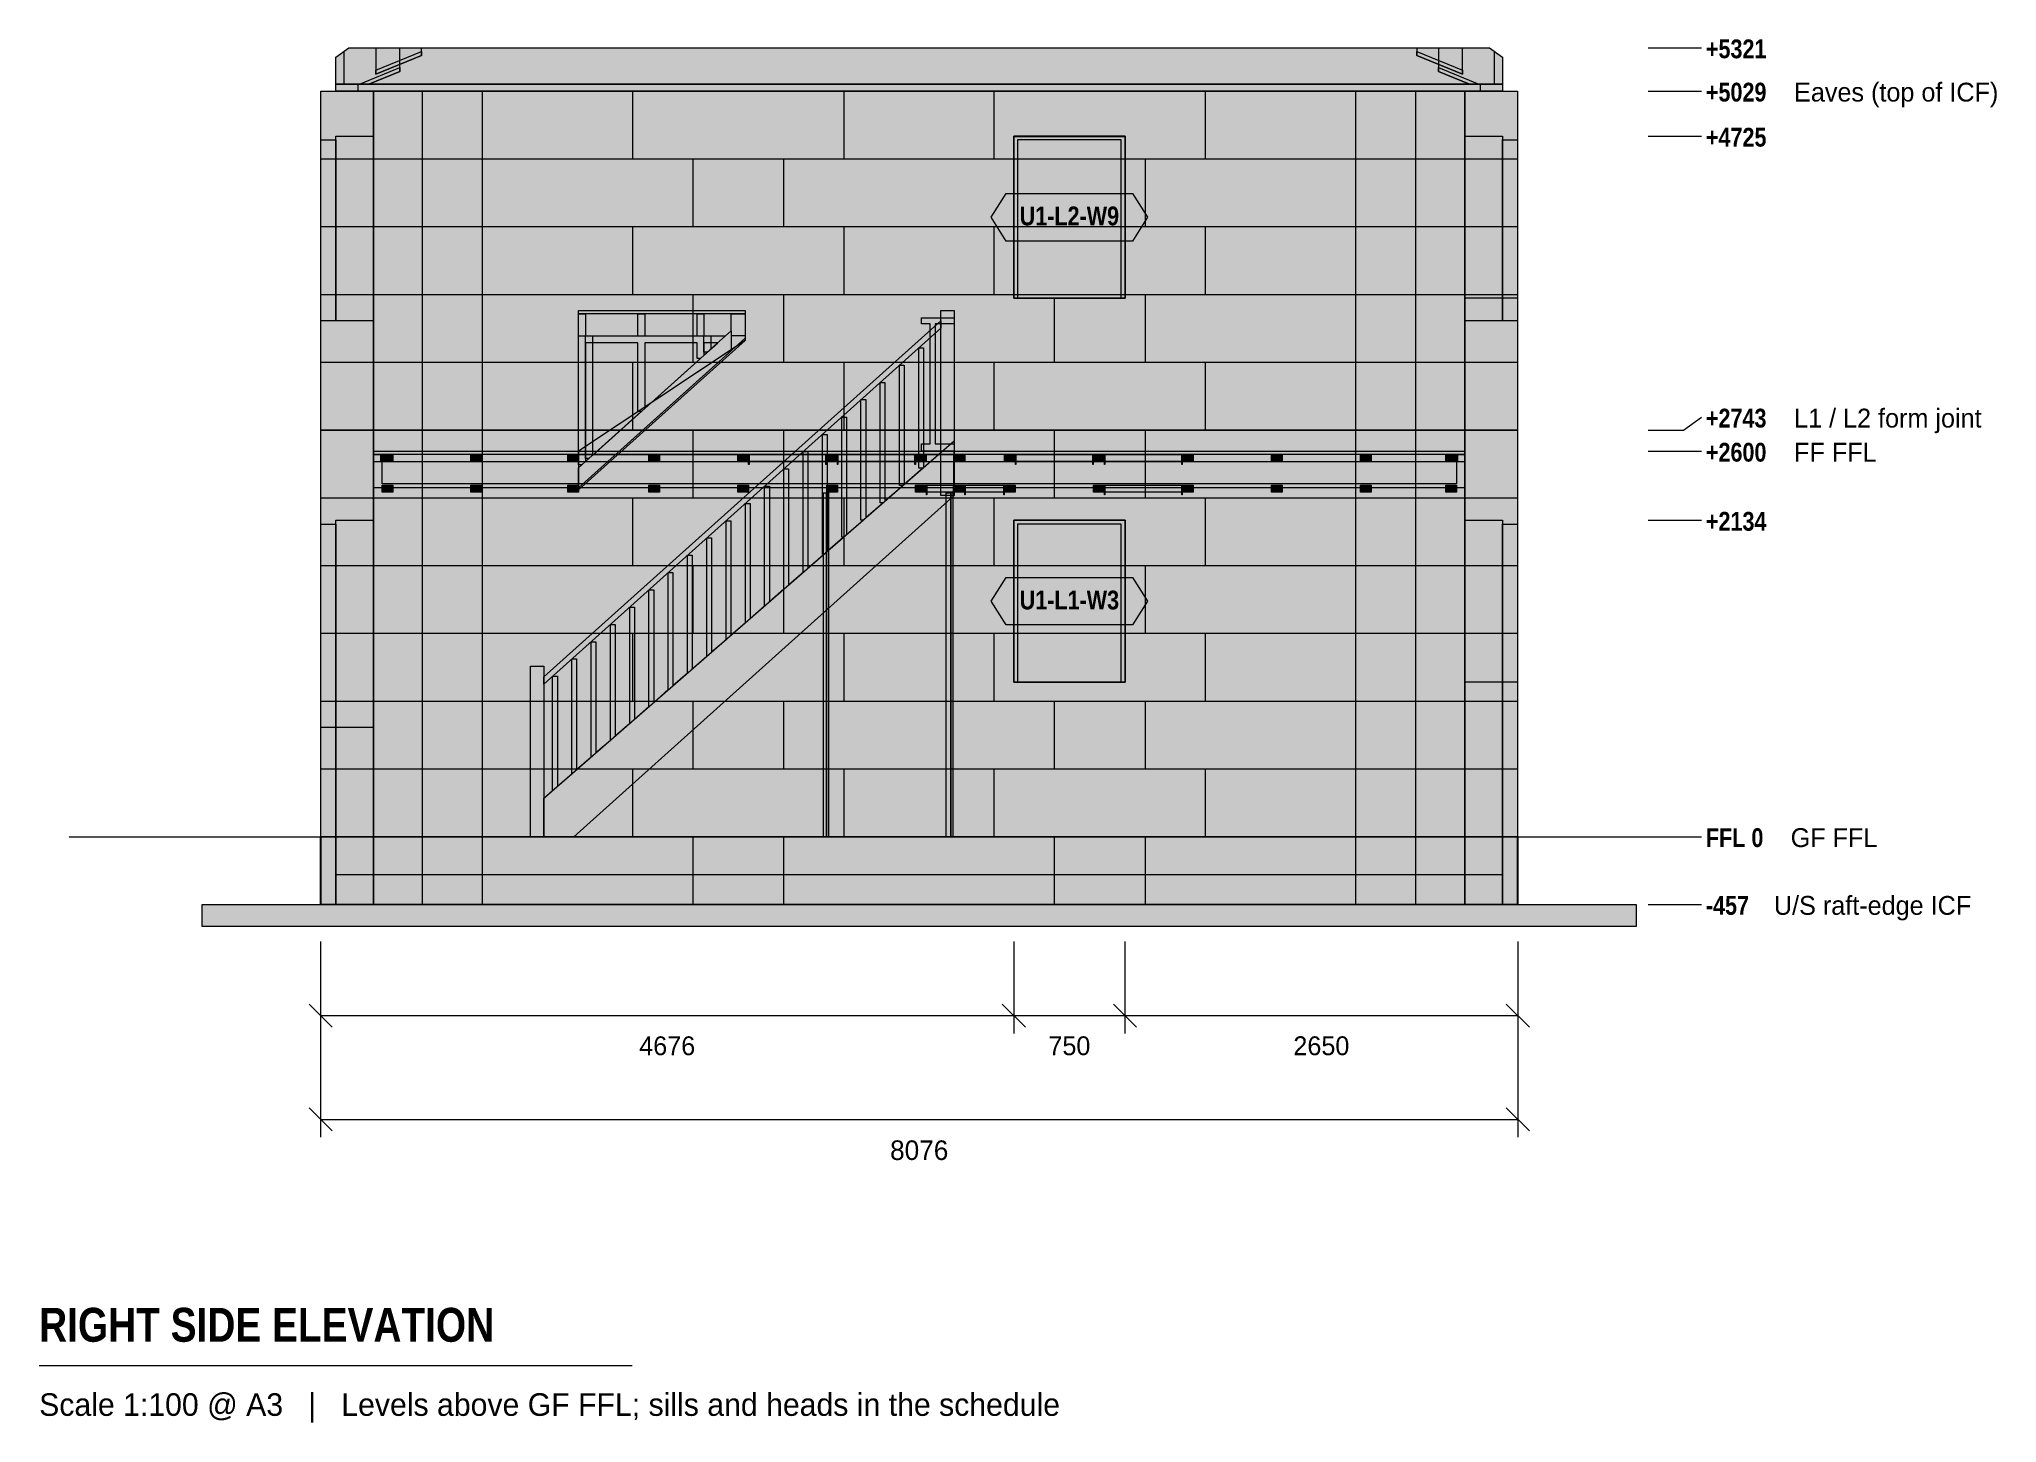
# Model space of a CAD drawing. Header units: millimetres. Extents: x -1900 to 11307, y -3954 to 5380.
import ezdxf
from ezdxf.enums import TextEntityAlignment as Align

# ---------------------------------------------------------------- set-up
doc = ezdxf.new("R2010")
doc.units = ezdxf.units.MM
doc.linetypes.add('DASHED', pattern=[1.524, 1.27, -0.254])
for name, color, linetype in [('FILL-BELOW', 7, 'Continuous'), ('FILL-C_CCB891', 7, 'Continuous'), ('FILL-EPS', 7, 'Continuous'), ('FILL-LIGHT', 7, 'Continuous'), ('FILL-TIMBER', 7, 'Continuous'), ('FILL-WHITE', 7, 'Continuous'), ('LINE-C_2E8C94', 7, 'Continuous'), ('LINE-C_337880', 7, 'Continuous'), ('LINE-INK', 7, 'Continuous'), ('LINE-STEEL', 7, 'Continuous'), ('LINE-STEEL-DASH', 7, 'DASHED'), ('LINE-STEEL_GREY', 7, 'Continuous'), ('LINE-TEAL_DK', 7, 'Continuous'), ('LINE-TIMBER_DK', 7, 'Continuous'), ('TEXT-INK', 7, 'Continuous'), ('TEXT-STEEL', 7, 'Continuous'), ('TEXT-STEEL_GREY', 7, 'Continuous'), ('TEXT-TEAL_DK', 7, 'Continuous')]:
    doc.layers.add(name, color=color, linetype=linetype)
doc.styles.add('OpenSansCondensed-Bold', font='OpenSansCondensed-Bold.ttf')

msp = doc.modelspace()

# ---------------------------------------------------------------- texts
at = {"layer": 'TEXT-INK'}
for s, height, p in [('4676', 127, (2337, -1474)), ('750', 127, (5050, -1474)), ('2650', 127, (6750, -1474)), ('8076', 132.1, (4037, -2181))]:
    msp.add_text(s, height=height, dxfattribs=at).set_placement(p, align=Align.CENTER)
at = {"layer": 'TEXT-INK', "style": 'OpenSansCondensed-Bold'}
msp.add_text('RIGHT SIDE ELEVATION', height=228.6, dxfattribs=at).set_placement((-1900, -3407))
at = {"layer": 'TEXT-STEEL', "style": 'OpenSansCondensed-Bold'}
for s, p in [('+5321', (9344, 5251)), ('+5029', (9344, 4959)), ('+4725', (9344, 4655)), ('+2743', (9344, 2760)), ('+2600', (9344, 2530)), ('+2134', (9344, 2064)), ('FFL 0', (9344, -70)), ('-457', (9344, -527))]:
    msp.add_text(s, height=127, dxfattribs=at).set_placement(p)
at = {"layer": 'TEXT-STEEL'}
for s, p in [('Eaves (top of ICF)', (9939, 4959)), ('L1 / L2 form joint', (9939, 2760)), ('FF FFL', (9939, 2530)), ('GF FFL', (9916, -70)), ('U/S raft-edge ICF', (9803, -527))]:
    msp.add_text(s, height=127, dxfattribs=at).set_placement(p)
at = {"layer": 'TEXT-STEEL_GREY'}
msp.add_text('Scale 1:100 @ A3   |   Levels above GF FFL; sills and heads in the schedule', height=152.4, dxfattribs=at).set_placement((-1900, -3907))
at = {"layer": 'TEXT-TEAL_DK', "style": 'OpenSansCondensed-Bold'}
for s, p in [('U1-L2-W9', (5050, 4124)), ('U1-L1-W3', (5050, 1533))]:
    msp.add_text(s, height=127, dxfattribs=at).set_placement(p, align=Align.CENTER)

# ---------------------------------------------------------------- hatches: boundary and pattern name
at = {"layer": 'FILL-BELOW', "true_color": 0x8c8c91}
h = msp.add_hatch(color=252, dxfattribs=at)
h.dxf.hatch_style = 1
h.paths.add_polyline_path([(1738, 3528), (1738, 3550), (2863, 3550), (2863, 3528)])
h = msp.add_hatch(color=252, dxfattribs=at)
h.dxf.hatch_style = 1
h.paths.add_polyline_path([(1738, 3550), (2863, 3550), (2863, 3528), (1738, 3528)])
h = msp.add_hatch(color=252, dxfattribs=at)
h.dxf.hatch_style = 1
h.paths.add_polyline_path([(356, 2578), (356, 2600), (2756, 2600), (5156, 2600), (7556, 2600), (7718, 2600), (7718, 2578), (7556, 2578), (5156, 2578), (2756, 2578), (356, 2578)])
h = msp.add_hatch(color=252, dxfattribs=at)
h.dxf.hatch_style = 1
h.paths.add_polyline_path([(356, 2600), (1556, 2600), (3956, 2600), (6356, 2600), (7556, 2600), (7718, 2600), (7718, 2578), (6356, 2578), (3956, 2578), (1556, 2578), (356, 2578)])
h = msp.add_hatch(color=252, dxfattribs=at)
h.dxf.hatch_style = 1
h.paths.add_polyline_path([(356, 2600), (1556, 2600), (2756, 2600), (5156, 2600), (6356, 2600), (7556, 2600), (7718, 2600), (7718, 2578), (7556, 2578), (5156, 2578), (2756, 2578), (1556, 2578), (356, 2578)])
h = msp.add_hatch(color=252, dxfattribs=at)
h.dxf.hatch_style = 1
h.paths.add_polyline_path([(356, 2600), (1556, 2600), (3956, 2600), (6356, 2600), (7556, 2600), (7718, 2600), (7718, 2578), (6356, 2578), (3956, 2578), (1556, 2578), (356, 2578)])
h = msp.add_hatch(color=252, dxfattribs=at)
h.dxf.hatch_style = 1
h.paths.add_polyline_path([(356, 2600), (1556, 2600), (2756, 2600), (5156, 2600), (6356, 2600), (7556, 2600), (7718, 2600), (7718, 2578), (7556, 2578), (5156, 2578), (2756, 2578), (1556, 2578), (356, 2578)])
h = msp.add_hatch(color=252, dxfattribs=at)
h.dxf.hatch_style = 1
h.paths.add_polyline_path([(356, 2600), (1556, 2600), (3956, 2600), (6356, 2600), (7556, 2600), (7718, 2600), (7718, 2578), (6356, 2578), (3956, 2578), (1556, 2578), (356, 2578)])
h = msp.add_hatch(color=252, dxfattribs=at)
h.dxf.hatch_style = 1
h.paths.add_polyline_path([(356, 2600), (1556, 2600), (2756, 2600), (5156, 2600), (6356, 2600), (7556, 2600), (7718, 2600), (7718, 2578), (7556, 2578), (5156, 2578), (2756, 2578), (1556, 2578), (356, 2578)])
h = msp.add_hatch(color=252, dxfattribs=at)
h.dxf.hatch_style = 1
h.paths.add_polyline_path([(356, 2600), (1556, 2600), (3956, 2600), (6356, 2600), (7556, 2600), (7718, 2600), (7718, 2578), (6356, 2578), (3956, 2578), (1556, 2578), (356, 2578)])
h = msp.add_hatch(color=252, dxfattribs=at)
h.dxf.hatch_style = 1
h.paths.add_polyline_path([(356, 2600), (1556, 2600), (2756, 2600), (5156, 2600), (6356, 2600), (7556, 2600), (7718, 2600), (7718, 2578), (7556, 2578), (5156, 2578), (2756, 2578), (1556, 2578), (356, 2578)])
h = msp.add_hatch(color=252, dxfattribs=at)
h.dxf.hatch_style = 1
h.paths.add_polyline_path([(356, 2600), (1556, 2600), (3956, 2600), (6356, 2600), (7556, 2600), (7718, 2600), (7718, 2578), (6356, 2578), (3956, 2578), (1556, 2578), (356, 2578)])
h = msp.add_hatch(color=252, dxfattribs=at)
h.dxf.hatch_style = 1
h.paths.add_polyline_path([(356, 2600), (1556, 2600), (2756, 2600), (5156, 2600), (6356, 2600), (7556, 2600), (7718, 2600), (7718, 2578), (7556, 2578), (5156, 2578), (2756, 2578), (1556, 2578), (356, 2578)])
h = msp.add_hatch(color=252, dxfattribs=at)
h.dxf.hatch_style = 1
h.paths.add_polyline_path([(356, 2578), (356, 2600), (1556, 2600), (1738, 2600), (1738, 2578), (1556, 2578)])
h = msp.add_hatch(color=252, dxfattribs=at)
h.dxf.hatch_style = 1
h.paths.add_polyline_path([(356, 2600), (6356, 2600), (7718, 2600), (7718, 2578), (1556, 2578), (356, 2578)])
h = msp.add_hatch(color=252, dxfattribs=at)
h.dxf.hatch_style = 1
h.paths.add_polyline_path([(1738, 2600), (2756, 2600), (4272, 2600), (4272, 2578), (2756, 2578), (1738, 2578)])
h = msp.add_hatch(color=252, dxfattribs=at)
h.dxf.hatch_style = 1
h.paths.add_polyline_path([(1738, 2578), (1738, 2600), (3956, 2600), (4272, 2600), (4272, 2578), (3956, 2578)])
h = msp.add_hatch(color=252, dxfattribs=at)
h.dxf.hatch_style = 1
h.paths.add_polyline_path([(4272, 2600), (6356, 2600), (7556, 2600), (7718, 2600), (7718, 2578), (6356, 2578), (5156, 2578), (4272, 2578)])
at = {"layer": 'FILL-C_CCB891', "true_color": 0xccb891}
h = msp.add_hatch(color=253, dxfattribs=at)
h.dxf.hatch_style = 1
h.paths.add_polyline_path([(372, 5170), (679, 5296), (679, 5270), (372, 5144)])
h = msp.add_hatch(color=253, dxfattribs=at)
h.dxf.hatch_style = 1
h.paths.add_polyline_path([(7395, 5296), (7702, 5170), (7702, 5144), (7395, 5270)])
h = msp.add_hatch(color=253, dxfattribs=at)
h.dxf.hatch_style = 1
h.paths.add_polyline_path([(262, 5076), (534, 5188), (534, 5162), (325, 5076)])
h = msp.add_hatch(color=253, dxfattribs=at)
h.dxf.hatch_style = 1
h.paths.add_polyline_path([(7540, 5162), (7540, 5188), (7812, 5076), (7749, 5076)])
at = {"layer": 'FILL-EPS', "true_color": 0xccffff}
h = msp.add_hatch(color=7, dxfattribs=at)
h.dxf.hatch_style = 1
h.paths.add_polyline_path([(0, 2743), (0, 5029), (356, 5029), (356, 5031), (356, 5031), (356, 2743), (356, 2743), (0, 2743)])
h = msp.add_hatch(color=7, dxfattribs=at)
h.dxf.hatch_style = 1
h.paths.add_polyline_path([(0, 2743), (0, 5029), (356, 5029), (356, 2743)])
h = msp.add_hatch(color=7, dxfattribs=at)
h.dxf.hatch_style = 1
h.paths.add_polyline_path([(0, 5029), (356, 5029), (356, 5029), (356, 2743), (356, 2743), (356, 2743), (356, 2742), (356, 2742), (356, 2743), (0, 2743)])
h = msp.add_hatch(color=7, dxfattribs=at)
h.dxf.hatch_style = 1
h.paths.add_polyline_path([(0, 2743), (0, 5029), (356, 5029), (356, 2743), (0, 2743)])
h = msp.add_hatch(color=7, dxfattribs=at)
h.dxf.hatch_style = 1
h.paths.add_polyline_path([(0, 5029), (356, 5029), (356, 2743), (0, 2743)])
h = msp.add_hatch(color=7, dxfattribs=at)
h.dxf.hatch_style = 1
h.paths.add_polyline_path([(0, 5029), (356, 5029), (356, 2743), (0, 2743)])
h = msp.add_hatch(color=7, dxfattribs=at)
h.dxf.hatch_style = 1
h.paths.add_polyline_path([(356, 2743), (356, 5029), (7718, 5029), (7718, 2743), (356, 2743)])
h = msp.add_hatch(color=7, dxfattribs=at)
h.dxf.hatch_style = 1
h.paths.add_polyline_path([(356, 5029), (7718, 5029), (7718, 2743), (356, 2743)])
h = msp.add_hatch(color=7, dxfattribs=at)
h.dxf.hatch_style = 1
h.paths.add_polyline_path([(356, 2743), (356, 5029), (7718, 5029), (7718, 2743)])
h.paths.add_polyline_path([(4675, 3633), (5426, 3633), (5426, 4725), (4675, 4725)], flags=0)
h = msp.add_hatch(color=7, dxfattribs=at)
h.dxf.hatch_style = 1
h.paths.add_polyline_path([(356, 5029), (7718, 5029), (7718, 2743), (356, 2743)])
h.paths.add_polyline_path([(5400, 3633), (5400, 4700), (4700, 4700), (4700, 3633)], flags=0)
h = msp.add_hatch(color=7, dxfattribs=at)
h.dxf.hatch_style = 1
h.paths.add_polyline_path([(7718, 5031), (7718, 5029), (8074, 5029), (8074, 2743), (7718, 2743), (7718, 2743), (7718, 5029), (7718, 5029), (7718, 5029), (7718, 5031), (7718, 5031)])
h = msp.add_hatch(color=7, dxfattribs=at)
h.dxf.hatch_style = 1
h.paths.add_polyline_path([(7718, 2743), (7718, 5029), (8074, 5029), (8074, 2743)])
h = msp.add_hatch(color=7, dxfattribs=at)
h.dxf.hatch_style = 1
h.paths.add_polyline_path([(7718, 2743), (7718, 5029), (8074, 5029), (8074, 2743)])
h = msp.add_hatch(color=7, dxfattribs=at)
h.dxf.hatch_style = 1
h.paths.add_polyline_path([(7718, 5029), (8074, 5029), (8074, 2743), (7718, 2743)])
h = msp.add_hatch(color=7, dxfattribs=at)
h.dxf.hatch_style = 1
h.paths.add_polyline_path([(7718, 2742), (7718, 2742), (7718, 5029), (7718, 5029), (8074, 5029), (8074, 2743), (7718, 2743)])
h = msp.add_hatch(color=7, dxfattribs=at)
h.dxf.hatch_style = 1
h.paths.add_polyline_path([(7718, 5029), (7720, 5029)])
h = msp.add_hatch(color=7, dxfattribs=at)
h.dxf.hatch_style = 1
h.paths.add_polyline_path([(7718, 5029), (8074, 5029), (8074, 2743), (7718, 2743)])
h = msp.add_hatch(color=7, dxfattribs=at)
h.dxf.hatch_style = 1
h.paths.add_polyline_path([(0, 4700), (101, 4700), (101, 3480), (0, 3480)])
h = msp.add_hatch(color=7, dxfattribs=at)
h.dxf.hatch_style = 1
h.paths.add_polyline_path([(0, 3480), (0, 4700), (101, 4700), (101, 3480)])
h = msp.add_hatch(color=7, dxfattribs=at)
h.dxf.hatch_style = 1
h.paths.add_polyline_path([(0, 4700), (101, 4700), (101, 3480), (0, 3480)])
h = msp.add_hatch(color=7, dxfattribs=at)
h.dxf.hatch_style = 1
h.paths.add_polyline_path([(0, 3480), (0, 4700), (101, 4700), (101, 3480)])
h = msp.add_hatch(color=7, dxfattribs=at)
h.dxf.hatch_style = 1
h.paths.add_polyline_path([(0, 4700), (101, 4700), (101, 3480), (0, 3480)])
h = msp.add_hatch(color=7, dxfattribs=at)
h.dxf.hatch_style = 1
h.paths.add_polyline_path([(0, 3480), (0, 4700), (101, 4700), (101, 3480)])
h = msp.add_hatch(color=7, dxfattribs=at)
h.dxf.hatch_style = 1
h.paths.add_polyline_path([(101, 4725), (356, 4725), (356, 3480), (101, 3480)])
h = msp.add_hatch(color=7, dxfattribs=at)
h.dxf.hatch_style = 1
h.paths.add_polyline_path([(101, 3480), (101, 4725), (356, 4725), (356, 3480)])
h = msp.add_hatch(color=7, dxfattribs=at)
h.dxf.hatch_style = 1
h.paths.add_polyline_path([(101, 4725), (356, 4725), (356, 3480), (101, 3480)])
h = msp.add_hatch(color=7, dxfattribs=at)
h.dxf.hatch_style = 1
h.paths.add_polyline_path([(101, 3480), (101, 4725), (356, 4725), (356, 3480)])
h = msp.add_hatch(color=7, dxfattribs=at)
h.dxf.hatch_style = 1
h.paths.add_polyline_path([(101, 4725), (356, 4725), (356, 3480), (101, 3480)])
h = msp.add_hatch(color=7, dxfattribs=at)
h.dxf.hatch_style = 1
h.paths.add_polyline_path([(101, 3480), (101, 4725), (356, 4725), (356, 3480)])
h = msp.add_hatch(color=7, dxfattribs=at)
h.dxf.hatch_style = 1
h.paths.add_polyline_path([(4675, 4725), (5426, 4725), (5426, 3633), (5400, 3633), (5400, 4700), (4700, 4700), (4700, 3633), (4675, 3633)])
h = msp.add_hatch(color=7, dxfattribs=at)
h.dxf.hatch_style = 1
h.paths.add_polyline_path([(7718, 4725), (7973, 4725), (7973, 3480), (7718, 3480)])
h = msp.add_hatch(color=7, dxfattribs=at)
h.dxf.hatch_style = 1
h.paths.add_polyline_path([(7718, 3480), (7718, 4725), (7973, 4725), (7973, 3480)])
h = msp.add_hatch(color=7, dxfattribs=at)
h.dxf.hatch_style = 1
h.paths.add_polyline_path([(7718, 4725), (7973, 4725), (7973, 3480), (7718, 3480)])
h = msp.add_hatch(color=7, dxfattribs=at)
h.dxf.hatch_style = 1
h.paths.add_polyline_path([(7718, 3480), (7718, 4725), (7973, 4725), (7973, 3480)])
h = msp.add_hatch(color=7, dxfattribs=at)
h.dxf.hatch_style = 1
h.paths.add_polyline_path([(7718, 4725), (7973, 4725), (7973, 3633), (7718, 3633)])
h = msp.add_hatch(color=7, dxfattribs=at)
h.dxf.hatch_style = 1
h.paths.add_polyline_path([(7718, 3633), (7718, 4725), (7973, 4725), (7973, 3633)])
h = msp.add_hatch(color=7, dxfattribs=at)
h.dxf.hatch_style = 1
h.paths.add_polyline_path([(7973, 4700), (8074, 4700), (8074, 3480), (7973, 3480)])
h = msp.add_hatch(color=7, dxfattribs=at)
h.dxf.hatch_style = 1
h.paths.add_polyline_path([(7973, 3480), (7973, 4700), (8074, 4700), (8074, 3480)])
h = msp.add_hatch(color=7, dxfattribs=at)
h.dxf.hatch_style = 1
h.paths.add_polyline_path([(7973, 4700), (8074, 4700), (8074, 3480), (7973, 3480)])
h = msp.add_hatch(color=7, dxfattribs=at)
h.dxf.hatch_style = 1
h.paths.add_polyline_path([(7973, 3480), (7973, 4700), (8074, 4700), (8074, 3480)])
h = msp.add_hatch(color=7, dxfattribs=at)
h.dxf.hatch_style = 1
h.paths.add_polyline_path([(7973, 4700), (8074, 4700), (8074, 3633), (7973, 3633)])
h = msp.add_hatch(color=7, dxfattribs=at)
h.dxf.hatch_style = 1
h.paths.add_polyline_path([(7973, 3633), (7973, 4700), (8074, 4700), (8074, 3633)])
h = msp.add_hatch(color=7, dxfattribs=at)
h.dxf.hatch_style = 1
h.paths.add_polyline_path([(0, 0), (0, 2743), (356, 2743), (356, 2745), (356, 2745), (356, 0), (356, 0)])
h = msp.add_hatch(color=7, dxfattribs=at)
h.dxf.hatch_style = 1
h.paths.add_polyline_path([(0, 0), (0, 2743), (356, 2743), (356, 0)])
h = msp.add_hatch(color=7, dxfattribs=at)
h.dxf.hatch_style = 1
h.paths.add_polyline_path([(0, 2743), (356, 2743), (356, 2743), (356, 0), (356, 0), (356, 0), (356, -2), (356, -2), (356, 0), (0, 0)])
h = msp.add_hatch(color=7, dxfattribs=at)
h.dxf.hatch_style = 1
h.paths.add_polyline_path([(0, 0), (0, 2743), (356, 2743), (356, 0)])
h = msp.add_hatch(color=7, dxfattribs=at)
h.dxf.hatch_style = 1
h.paths.add_polyline_path([(0, 2743), (356, 2743), (356, 0), (0, 0)])
h = msp.add_hatch(color=7, dxfattribs=at)
h.dxf.hatch_style = 1
h.paths.add_polyline_path([(0, 2743), (356, 2743), (356, 0), (0, 0)])
h = msp.add_hatch(color=7, dxfattribs=at)
h.dxf.hatch_style = 1
h.paths.add_polyline_path([(356, 0), (356, 2743), (7718, 2743), (7718, 0)])
h = msp.add_hatch(color=7, dxfattribs=at)
h.dxf.hatch_style = 1
h.paths.add_polyline_path([(356, 2743), (7718, 2743), (7718, 0), (356, 0)])
h = msp.add_hatch(color=7, dxfattribs=at)
h.dxf.hatch_style = 1
h.paths.add_polyline_path([(356, 0), (356, 2743), (7718, 2743), (7718, 0)])
h.paths.add_polyline_path([(4675, 1042), (5426, 1042), (5426, 2134), (4675, 2134)], flags=0)
h = msp.add_hatch(color=7, dxfattribs=at)
h.dxf.hatch_style = 1
h.paths.add_polyline_path([(356, 0), (356, 2743), (7718, 2743), (7718, 0)])
h.paths.add_polyline_path([(5400, 1042), (5400, 2109), (4700, 2109), (4700, 1042)], flags=0)
h = msp.add_hatch(color=7, dxfattribs=at)
h.dxf.hatch_style = 1
h.paths.add_polyline_path([(7718, 2745), (7718, 2743), (8074, 2743), (8074, 0), (7718, 0), (7718, 0), (7718, 0), (7718, 0), (7718, 2743), (7718, 2743), (7718, 2743), (7718, 2745)])
h = msp.add_hatch(color=7, dxfattribs=at)
h.dxf.hatch_style = 1
h.paths.add_polyline_path([(7718, 0), (7718, 2743), (8074, 2743), (8074, 0)])
h = msp.add_hatch(color=7, dxfattribs=at)
h.dxf.hatch_style = 1
h.paths.add_polyline_path([(7718, 0), (7718, 2743), (8074, 2743), (8074, 0)])
h = msp.add_hatch(color=7, dxfattribs=at)
h.dxf.hatch_style = 1
h.paths.add_polyline_path([(7718, 2743), (8074, 2743), (8074, 0), (7718, 0)])
h = msp.add_hatch(color=7, dxfattribs=at)
h.dxf.hatch_style = 1
h.paths.add_polyline_path([(7718, -2), (7718, -2), (7718, 2743), (7718, 2743), (7718, 2743), (7718, 2743), (8074, 2743), (8074, 0), (7718, 0)])
h = msp.add_hatch(color=7, dxfattribs=at)
h.dxf.hatch_style = 1
h.paths.add_polyline_path([(7718, 2743), (8074, 2743), (8074, 0), (7718, 0)])
h = msp.add_hatch(color=7, dxfattribs=at)
h.dxf.hatch_style = 1
h.paths.add_polyline_path([(101, 2134), (356, 2134), (356, 737), (101, 737)])
h = msp.add_hatch(color=7, dxfattribs=at)
h.dxf.hatch_style = 1
h.paths.add_polyline_path([(101, 737), (101, 2134), (356, 2134), (356, 737)])
h = msp.add_hatch(color=7, dxfattribs=at)
h.dxf.hatch_style = 1
h.paths.add_polyline_path([(101, 2134), (356, 2134), (356, 737), (101, 737)])
h = msp.add_hatch(color=7, dxfattribs=at)
h.dxf.hatch_style = 1
h.paths.add_polyline_path([(101, 737), (101, 2134), (356, 2134), (356, 737)])
h = msp.add_hatch(color=7, dxfattribs=at)
h.dxf.hatch_style = 1
h.paths.add_polyline_path([(101, 2134), (356, 2134), (356, 0), (101, 0)])
h = msp.add_hatch(color=7, dxfattribs=at)
h.dxf.hatch_style = 1
h.paths.add_polyline_path([(101, 0), (101, 2134), (356, 2134), (356, 0)])
h = msp.add_hatch(color=7, dxfattribs=at)
h.dxf.hatch_style = 1
h.paths.add_polyline_path([(4675, 2134), (5426, 2134), (5426, 1042), (5400, 1042), (5400, 2109), (4700, 2109), (4700, 1042), (4675, 1042)])
h = msp.add_hatch(color=7, dxfattribs=at)
h.dxf.hatch_style = 1
h.paths.add_polyline_path([(7718, 2134), (7973, 2134), (7973, 1042), (7718, 1042)])
h = msp.add_hatch(color=7, dxfattribs=at)
h.dxf.hatch_style = 1
h.paths.add_polyline_path([(7718, 1042), (7718, 2134), (7973, 2134), (7973, 1042)])
h = msp.add_hatch(color=7, dxfattribs=at)
h.dxf.hatch_style = 1
h.paths.add_polyline_path([(7718, 2134), (7973, 2134), (7973, 0), (7718, 0)])
h = msp.add_hatch(color=7, dxfattribs=at)
h.dxf.hatch_style = 1
h.paths.add_polyline_path([(7718, 0), (7718, 2134), (7973, 2134), (7973, 0)])
h = msp.add_hatch(color=7, dxfattribs=at)
h.dxf.hatch_style = 1
h.paths.add_polyline_path([(7718, 2134), (7973, 2134), (7973, 1042), (7718, 1042)])
h = msp.add_hatch(color=7, dxfattribs=at)
h.dxf.hatch_style = 1
h.paths.add_polyline_path([(7718, 1042), (7718, 2134), (7973, 2134), (7973, 1042)])
h = msp.add_hatch(color=7, dxfattribs=at)
h.dxf.hatch_style = 1
h.paths.add_polyline_path([(0, 2109), (101, 2109), (101, 737), (0, 737)])
h = msp.add_hatch(color=7, dxfattribs=at)
h.dxf.hatch_style = 1
h.paths.add_polyline_path([(0, 737), (0, 2109), (101, 2109), (101, 737)])
h = msp.add_hatch(color=7, dxfattribs=at)
h.dxf.hatch_style = 1
h.paths.add_polyline_path([(0, 2109), (101, 2109), (101, 737), (0, 737)])
h = msp.add_hatch(color=7, dxfattribs=at)
h.dxf.hatch_style = 1
h.paths.add_polyline_path([(0, 737), (0, 2109), (101, 2109), (101, 737)])
h = msp.add_hatch(color=7, dxfattribs=at)
h.dxf.hatch_style = 1
h.paths.add_polyline_path([(0, 2109), (101, 2109), (101, 0), (0, 0)])
h = msp.add_hatch(color=7, dxfattribs=at)
h.dxf.hatch_style = 1
h.paths.add_polyline_path([(0, 0), (0, 2109), (101, 2109), (101, 0)])
h = msp.add_hatch(color=7, dxfattribs=at)
h.dxf.hatch_style = 1
h.paths.add_polyline_path([(7973, 2109), (8074, 2109), (8074, 1042), (7973, 1042)])
h = msp.add_hatch(color=7, dxfattribs=at)
h.dxf.hatch_style = 1
h.paths.add_polyline_path([(7973, 1042), (7973, 2109), (8074, 2109), (8074, 1042)])
h = msp.add_hatch(color=7, dxfattribs=at)
h.dxf.hatch_style = 1
h.paths.add_polyline_path([(7973, 2109), (8074, 2109), (8074, 0), (7973, 0)])
h = msp.add_hatch(color=7, dxfattribs=at)
h.dxf.hatch_style = 1
h.paths.add_polyline_path([(7973, 0), (7973, 2109), (8074, 2109), (8074, 0)])
h = msp.add_hatch(color=7, dxfattribs=at)
h.dxf.hatch_style = 1
h.paths.add_polyline_path([(7973, 2109), (8074, 2109), (8074, 1042), (7973, 1042)])
h = msp.add_hatch(color=7, dxfattribs=at)
h.dxf.hatch_style = 1
h.paths.add_polyline_path([(7973, 1042), (7973, 2109), (8074, 2109), (8074, 1042)])
at = {"layer": 'FILL-EPS', "true_color": 0xc0f0f0}
h = msp.add_hatch(color=254, dxfattribs=at)
h.dxf.hatch_style = 1
h.paths.add_polyline_path([(-1, 0), (-1, 2), (-1, 2), (-1, 2), (0, 2), (0, 2), (0, 0), (0, 0), (0, -457), (0, -459), (0, -459), (0, -459), (-1, -459)])
at = {"layer": 'FILL-EPS', "true_color": 0xccffff}
h = msp.add_hatch(color=7, dxfattribs=at)
h.dxf.hatch_style = 1
h.paths.add_polyline_path([(0, -457), (0, 0), (356, 0), (356, -457)])
h = msp.add_hatch(color=7, dxfattribs=at)
h.dxf.hatch_style = 1
h.paths.add_polyline_path([(0, -457), (0, 0), (102, 0), (102, -457)])
h = msp.add_hatch(color=7, dxfattribs=at)
h.dxf.hatch_style = 1
h.paths.add_polyline_path([(0, 0), (102, 0), (102, -457), (0, -457)])
h = msp.add_hatch(color=7, dxfattribs=at)
h.dxf.hatch_style = 1
h.paths.add_polyline_path([(0, -457), (0, 0), (102, 0), (102, -457)])
h = msp.add_hatch(color=7, dxfattribs=at)
h.dxf.hatch_style = 1
h.paths.add_polyline_path([(0, 0), (102, 0), (102, -457), (0, -457)])
h = msp.add_hatch(color=7, dxfattribs=at)
h.dxf.hatch_style = 1
h.paths.add_polyline_path([(0, 0), (356, 0), (356, -457), (0, -457)])
h = msp.add_hatch(color=7, dxfattribs=at)
h.dxf.hatch_style = 1
h.paths.add_polyline_path([(102, 0), (254, 0), (356, 0), (356, -457), (254, -457), (102, -457)])
h = msp.add_hatch(color=7, dxfattribs=at)
h.dxf.hatch_style = 1
h.paths.add_polyline_path([(102, -457), (102, 0), (356, 0), (356, -457)])
h = msp.add_hatch(color=7, dxfattribs=at)
h.dxf.hatch_style = 1
h.paths.add_polyline_path([(356, -457), (356, 0), (7718, 0), (7718, -457)])
h = msp.add_hatch(color=7, dxfattribs=at)
h.dxf.hatch_style = 1
h.paths.add_polyline_path([(356, 0), (455, 0), (457, 0), (7718, 0), (7718, -457), (457, -457), (356, -457)])
h = msp.add_hatch(color=7, dxfattribs=at)
h.dxf.hatch_style = 1
h.paths.add_polyline_path([(356, -457), (356, 0), (457, 0), (458, 0), (7718, 0), (7718, -457), (457, -457)])
h = msp.add_hatch(color=7, dxfattribs=at)
h.dxf.hatch_style = 1
h.paths.add_polyline_path([(356, 0), (7718, 0), (7718, -457), (356, -457)])
h = msp.add_hatch(color=7, dxfattribs=at)
h.dxf.hatch_style = 1
h.paths.add_polyline_path([(7718, -457), (7718, 0), (8074, 0), (8074, -457)])
h = msp.add_hatch(color=7, dxfattribs=at)
h.dxf.hatch_style = 1
h.paths.add_polyline_path([(7718, 0), (7972, 0), (7972, -457), (7718, -457)])
h = msp.add_hatch(color=7, dxfattribs=at)
h.dxf.hatch_style = 1
h.paths.add_polyline_path([(7718, -457), (7718, 0), (7972, 0), (7972, -457)])
h = msp.add_hatch(color=7, dxfattribs=at)
h.dxf.hatch_style = 1
h.paths.add_polyline_path([(7718, 0), (8074, 0), (8074, -457), (7718, -457)])
h = msp.add_hatch(color=7, dxfattribs=at)
h.dxf.hatch_style = 1
h.paths.add_polyline_path([(7972, 0), (8074, 0), (8074, -457), (7972, -457)])
h = msp.add_hatch(color=7, dxfattribs=at)
h.dxf.hatch_style = 1
h.paths.add_polyline_path([(7972, -457), (7972, 0), (8074, 0), (8074, -457)])
h = msp.add_hatch(color=7, dxfattribs=at)
h.dxf.hatch_style = 1
h.paths.add_polyline_path([(7972, 0), (8074, 0), (8074, -457), (7972, -457)])
h = msp.add_hatch(color=7, dxfattribs=at)
h.dxf.hatch_style = 1
h.paths.add_polyline_path([(7972, -457), (7972, 0), (8074, 0), (8074, -457)])
at = {"layer": 'FILL-EPS', "true_color": 0xc0f0f0}
h = msp.add_hatch(color=254, dxfattribs=at)
h.dxf.hatch_style = 1
h.paths.add_polyline_path([(8074, 0), (8074, 0), (8074, 2), (8074, 2), (8075, 2), (8075, 2), (8075, -457), (8075, -457), (8075, -459), (8074, -459), (8074, -459), (8074, -459), (8074, -458), (8074, -457), (8074, 0)])
at = {"layer": 'FILL-LIGHT', "true_color": 0xd9d9d9}
h = msp.add_hatch(color=254, dxfattribs=at)
h.dxf.hatch_style = 1
h.paths.add_polyline_path([(102, 5029), (102, 5076), (252, 5076), (7822, 5076), (7972, 5076), (7972, 5029), (7822, 5029), (252, 5029)])
h = msp.add_hatch(color=254, dxfattribs=at)
h.dxf.hatch_style = 1
h.paths.add_polyline_path([(102, 5076), (252, 5076), (7822, 5076), (7972, 5076), (7972, 5029), (252, 5029), (102, 5029)])
h = msp.add_hatch(color=254, dxfattribs=at)
h.dxf.hatch_style = 1
h.paths.add_polyline_path([(252, 5076), (7822, 5076), (7822, 5029), (252, 5029)])
h = msp.add_hatch(color=254, dxfattribs=at)
h.dxf.hatch_style = 1
h.paths.add_polyline_path([(252, 5029), (252, 5076), (7822, 5076), (7822, 5029)])
at = {"layer": 'FILL-LIGHT', "true_color": 0xdbdbde}
h = msp.add_hatch(color=254, dxfattribs=at)
h.dxf.hatch_style = 1
h.paths.add_polyline_path([(102, -257), (102, 0), (7972, 0), (7972, -257)])
h = msp.add_hatch(color=254, dxfattribs=at)
h.dxf.hatch_style = 1
h.paths.add_polyline_path([(102, 0), (7972, 0), (7972, -257), (102, -257)])
h = msp.add_hatch(color=254, dxfattribs=at)
h.dxf.hatch_style = 1
h.paths.add_polyline_path([(-800, -607), (-800, -457), (8874, -457), (8874, -607)])
h = msp.add_hatch(color=254, dxfattribs=at)
h.dxf.hatch_style = 1
h.paths.add_polyline_path([(-800, -457), (8874, -457), (8874, -607), (-800, -607)])
at = {"layer": 'FILL-TIMBER', "true_color": 0xedd6a8}
h = msp.add_hatch(color=41, dxfattribs=at)
h.dxf.hatch_style = 1
h.paths.add_polyline_path([(102, 5076), (102, 5259), (190, 5321), (372, 5321), (372, 5144), (679, 5270), (679, 5321), (7395, 5321), (7395, 5270), (7702, 5144), (7702, 5321), (7884, 5321), (7972, 5259), (7972, 5076), (7702, 5076), (7395, 5076), (679, 5076), (372, 5076)])
h = msp.add_hatch(color=41, dxfattribs=at)
h.dxf.hatch_style = 1
h.paths.add_polyline_path([(102, 5259), (190, 5321), (372, 5321), (372, 5170), (679, 5296), (679, 5321), (7395, 5321), (7395, 5296), (7702, 5170), (7702, 5321), (7884, 5321), (7972, 5259), (7972, 5076), (7702, 5076), (7395, 5076), (372, 5076), (102, 5076)])
h = msp.add_hatch(color=41, dxfattribs=at)
h.dxf.hatch_style = 1
h.paths.add_polyline_path([(102, 5076), (102, 5259), (190, 5321), (7884, 5321), (7972, 5259), (7972, 5076)])
h = msp.add_hatch(color=41, dxfattribs=at)
h.dxf.hatch_style = 1
h.paths.add_polyline_path([(102, 5259), (190, 5321), (7884, 5321), (7972, 5259), (7972, 5076), (102, 5076)])
h = msp.add_hatch(color=41, dxfattribs=at)
h.dxf.hatch_style = 1
h.paths.add_polyline_path([(102, 5076), (102, 5259), (190, 5321), (7884, 5321), (7972, 5259), (7972, 5076)])
h = msp.add_hatch(color=41, dxfattribs=at)
h.dxf.hatch_style = 1
h.paths.add_polyline_path([(102, 5259), (190, 5321), (7884, 5321), (7972, 5259), (7972, 5076), (102, 5076)])
h = msp.add_hatch(color=41, dxfattribs=at)
h.dxf.hatch_style = 1
h.paths.add_polyline_path([(102, 5076), (102, 5259), (190, 5321), (7884, 5321), (7972, 5259), (7972, 5076)])
h = msp.add_hatch(color=41, dxfattribs=at)
h.dxf.hatch_style = 1
h.paths.add_polyline_path([(102, 5259), (190, 5321), (7884, 5321), (7972, 5259), (7972, 5076), (102, 5076)])
h = msp.add_hatch(color=41, dxfattribs=at)
h.dxf.hatch_style = 1
h.paths.add_polyline_path([(102, 5076), (102, 5259), (190, 5321), (7884, 5321), (7972, 5259), (7972, 5076)])
h = msp.add_hatch(color=41, dxfattribs=at)
h.dxf.hatch_style = 1
h.paths.add_polyline_path([(102, 5259), (190, 5321), (7884, 5321), (7972, 5259), (7972, 5076), (102, 5076)])
h = msp.add_hatch(color=41, dxfattribs=at)
h.dxf.hatch_style = 1
h.paths.add_polyline_path([(102, 5076), (102, 5259), (190, 5321), (7884, 5321), (7972, 5259), (7972, 5076)])
h = msp.add_hatch(color=41, dxfattribs=at)
h.dxf.hatch_style = 1
h.paths.add_polyline_path([(102, 5259), (190, 5321), (7884, 5321), (7972, 5259), (7972, 5076), (102, 5076)])
h = msp.add_hatch(color=41, dxfattribs=at)
h.dxf.hatch_style = 1
h.paths.add_polyline_path([(102, 5076), (102, 5259), (190, 5321), (7884, 5321), (7972, 5259), (7972, 5076)])
h = msp.add_hatch(color=41, dxfattribs=at)
h.dxf.hatch_style = 1
h.paths.add_polyline_path([(102, 5259), (190, 5321), (7884, 5321), (7972, 5259), (7972, 5076), (102, 5076)])
h = msp.add_hatch(color=41, dxfattribs=at)
h.dxf.hatch_style = 1
h.paths.add_polyline_path([(102, 5076), (102, 5259), (190, 5321), (7884, 5321), (7972, 5259), (7972, 5076)])
h = msp.add_hatch(color=41, dxfattribs=at)
h.dxf.hatch_style = 1
h.paths.add_polyline_path([(102, 5259), (190, 5321), (7884, 5321), (7972, 5259), (7972, 5076), (102, 5076)])
h = msp.add_hatch(color=41, dxfattribs=at)
h.dxf.hatch_style = 1
h.paths.add_polyline_path([(102, 5076), (102, 5259), (190, 5321), (7884, 5321), (7972, 5259), (7972, 5076)])
h = msp.add_hatch(color=41, dxfattribs=at)
h.dxf.hatch_style = 1
h.paths.add_polyline_path([(102, 5259), (190, 5321), (7884, 5321), (7972, 5259), (7972, 5076), (102, 5076)])
h = msp.add_hatch(color=41, dxfattribs=at)
h.dxf.hatch_style = 1
h.paths.add_polyline_path([(102, 5076), (102, 5259), (155, 5297), (155, 5076)])
h = msp.add_hatch(color=41, dxfattribs=at)
h.dxf.hatch_style = 1
h.paths.add_polyline_path([(102, 5259), (155, 5297), (155, 5076), (102, 5076), (102, 5259)])
h = msp.add_hatch(color=41, dxfattribs=at)
h.dxf.hatch_style = 1
h.paths.add_polyline_path([(262, 5076), (534, 5188), (534, 5321), (7540, 5321), (7540, 5188), (7812, 5076), (7540, 5076)])
h = msp.add_hatch(color=41, dxfattribs=at)
h.dxf.hatch_style = 1
h.paths.add_polyline_path([(325, 5076), (534, 5162), (534, 5321), (7540, 5321), (7540, 5162), (7749, 5076), (534, 5076)])
h = msp.add_hatch(color=41, dxfattribs=at)
h.dxf.hatch_style = 1
h.paths.add_polyline_path([(7919, 5076), (7919, 5297), (7972, 5259), (7972, 5076)])
h = msp.add_hatch(color=41, dxfattribs=at)
h.dxf.hatch_style = 1
h.paths.add_polyline_path([(7919, 5297), (7972, 5259), (7972, 5076), (7919, 5076)])
h = msp.add_hatch(color=41, dxfattribs=at)
h.dxf.hatch_style = 1
h.paths.add_polyline_path([(1414, 0), (1414, 1150), (1504, 1150), (1504, 260), (1564, 312), (1564, 1082), (1596, 1082), (1596, 340), (1694, 425), (1694, 1199), (1726, 1199), (1726, 453), (1824, 539), (1824, 1315), (1856, 1315), (1856, 567), (1954, 652), (1954, 1432), (1986, 1432), (1986, 680), (2084, 765), (2084, 1548), (2116, 1548), (2116, 793), (2214, 878), (2214, 1665), (2246, 1665), (2246, 906), (2344, 992), (2344, 1782), (2376, 1782), (2376, 1019), (2474, 1105), (2474, 1898), (2506, 1898), (2506, 1133), (2604, 1218), (2604, 2015), (2636, 2015), (2636, 1246), (2734, 1331), (2734, 2131), (2766, 2131), (2766, 1359), (2864, 1444), (2864, 2248), (2896, 2248), (2896, 1472), (2994, 1558), (2994, 2365), (3026, 2365), (3026, 1586), (3124, 1671), (3124, 2481), (3156, 2481), (3156, 1699), (3254, 1784), (3257, 1786), (3254, 1786), (3254, 2598), (3286, 2598), (3286, 1812), (3391, 1903), (3384, 1903), (3384, 2714), (3416, 2714), (3416, 1925), (3524, 2020), (3514, 2020), (3514, 2831), (3546, 2831), (3546, 2038), (3658, 2136), (3644, 2136), (3644, 2948), (3676, 2948), (3676, 2152), (3792, 2253), (3774, 2253), (3774, 3064), (3806, 3064), (3806, 2265), (3926, 2369), (3904, 2369), (3904, 3181), (3936, 3181), (3936, 2378), (4060, 2486), (4034, 2486), (4034, 3297), (4066, 3297), (4066, 2491), (4182, 2592), (4182, 3550), (4272, 3550), (4272, 2671), (4272, 2301), (1706, 0), (1504, 0)])
h = msp.add_hatch(color=41, dxfattribs=at)
h.dxf.hatch_style = 1
h.paths.add_polyline_path([(1504, 1028), (1504, 1078), (4182, 3480), (4182, 3430)])
h = msp.add_hatch(color=41, dxfattribs=at)
h.dxf.hatch_style = 1
h.paths.add_polyline_path([(1504, 1078), (1504, 1078), (4182, 3480), (4182, 3430), (1504, 1028)])
h = msp.add_hatch(color=41, dxfattribs=at)
h.dxf.hatch_style = 1
h.paths.add_polyline_path([(1504, 1028), (1504, 1078), (4182, 3480), (4182, 3430)])
h = msp.add_hatch(color=41, dxfattribs=at)
h.dxf.hatch_style = 1
h.paths.add_polyline_path([(1504, 1078), (1504, 1078), (4182, 3480), (4182, 3430), (1504, 1028)])
h = msp.add_hatch(color=41, dxfattribs=at)
h.dxf.hatch_style = 1
h.paths.add_polyline_path([(1738, 2600), (1738, 3550), (2863, 3550), (2863, 3348)])
h = msp.add_hatch(color=41, dxfattribs=at)
h.dxf.hatch_style = 1
h.paths.add_polyline_path([(1738, 2339), (1738, 2354), (2796, 3302), (2796, 3303), (1738, 2600), (1738, 3550), (2863, 3550), (2863, 3363), (2863, 3348)])
h = msp.add_hatch(color=41, dxfattribs=at)
h.dxf.hatch_style = 1
h.paths.add_polyline_path([(1738, 2509), (1738, 3331), (1738, 3378), (1738, 3528), (1785, 3528), (1785, 3378), (2138, 3378), (2138, 3528), (2185, 3528), (2185, 3378), (2538, 3378), (2538, 3528), (2585, 3528), (2585, 3378), (2731, 3378), (2769, 3413), (2769, 3528), (2863, 3528), (2863, 3378), (2769, 3378), (2769, 3278), (1738, 2354), (1738, 2488), (1762, 2509)])
h.paths.add_polyline_path([(2585, 3331), (2585, 3248), (2679, 3331)], flags=0)
h.paths.add_polyline_path([(2185, 3331), (2185, 2889), (2562, 3226), (2538, 3226), (2538, 3331)], flags=0)
h.paths.add_polyline_path([(2138, 2868), (2138, 3331), (1785, 3331), (1785, 2530), (2162, 2868)], flags=0)
h = msp.add_hatch(color=41, dxfattribs=at)
h.dxf.hatch_style = 1
h.paths.add_polyline_path([(1738, 3528), (1785, 3528), (1785, 3378), (2138, 3378), (2138, 3528), (2185, 3528), (2185, 3378), (2538, 3378), (2538, 3528), (2585, 3528), (2585, 3378), (2731, 3378), (2769, 3413), (2769, 3528), (2863, 3528), (2863, 3378), (2769, 3378), (2769, 3331), (2769, 3278), (1738, 2354), (1738, 2488), (1762, 2509), (1738, 2509), (1738, 3331), (1738, 3378)])
h.paths.add_polyline_path([(2679, 3331), (2585, 3331), (2585, 3248)], flags=0)
h.paths.add_polyline_path([(2185, 2889), (2562, 3226), (2538, 3226), (2538, 3331), (2185, 3331)], flags=0)
h.paths.add_polyline_path([(1785, 2530), (2162, 2868), (2138, 2868), (2138, 3331), (1785, 3331)], flags=0)
h = msp.add_hatch(color=41, dxfattribs=at)
h.dxf.hatch_style = 1
h.paths.add_polyline_path([(4052, 2600), (4052, 2650), (4112, 2650), (4112, 3460), (4052, 3460), (4052, 3500), (4272, 3500), (4272, 3460), (4144, 3460), (4144, 2650), (4272, 2650), (4272, 2600), (4052, 2600)])
h = msp.add_hatch(color=41, dxfattribs=at)
h.dxf.hatch_style = 1
h.paths.add_polyline_path([(4052, 2650), (4112, 2650), (4112, 3460), (4052, 3460), (4052, 3500), (4272, 3500), (4272, 3460), (4144, 3460), (4144, 2650), (4272, 2650), (4272, 2600), (4052, 2600)])
h = msp.add_hatch(color=41, dxfattribs=at)
h.dxf.hatch_style = 1
h.paths.add_polyline_path([(4182, 3550), (4272, 3550), (4272, 2301), (4182, 2301)])
h = msp.add_hatch(color=41, dxfattribs=at)
h.dxf.hatch_style = 1
h.paths.add_polyline_path([(1738, 2488), (1762, 2509), (1738, 2509), (1738, 3331), (1738, 3378), (2731, 3378), (2769, 3413), (2769, 3331), (2769, 3278), (1738, 2354)])
h.paths.add_polyline_path([(2679, 3331), (2585, 3331), (2585, 3248)], flags=0)
h.paths.add_polyline_path([(2185, 2889), (2562, 3226), (2538, 3226), (2538, 3331), (2185, 3331)], flags=0)
h.paths.add_polyline_path([(1785, 2530), (2162, 2868), (2138, 2868), (2138, 3331), (1785, 3331)], flags=0)
h = msp.add_hatch(color=41, dxfattribs=at)
h.dxf.hatch_style = 1
h.paths.add_polyline_path([(1738, 2354), (1738, 2488), (1809, 2551), (1785, 2551), (1785, 3378), (1832, 3378), (1832, 2572), (2609, 3269), (2585, 3269), (2585, 3378), (2632, 3378), (2632, 3290), (2769, 3413), (2769, 3278)])
h = msp.add_hatch(color=41, dxfattribs=at)
h.dxf.hatch_style = 1
h.paths.add_polyline_path([(1738, 2488), (1809, 2551), (1785, 2551), (1785, 3378), (1832, 3378), (1832, 2572), (2609, 3269), (2585, 3269), (2585, 3378), (2632, 3378), (2632, 3290), (2769, 3413), (2769, 3278), (1738, 2354)])
h = msp.add_hatch(color=41, dxfattribs=at)
h.dxf.hatch_style = 1
h.paths.add_polyline_path([(1738, 2509), (1738, 3331), (1738, 3378), (2731, 3378), (2769, 3413), (2769, 3378), (2769, 3278), (1738, 2354), (1738, 2488), (1762, 2509)])
h.paths.add_polyline_path([(2679, 3331), (2585, 3331), (2585, 3248)], flags=0)
h.paths.add_polyline_path([(2538, 3226), (2538, 3331), (2185, 3331), (2185, 2889), (2562, 3226)], flags=0)
h.paths.add_polyline_path([(1785, 2530), (2162, 2868), (2138, 2868), (2138, 3331), (1785, 3331)], flags=0)
h = msp.add_hatch(color=41, dxfattribs=at)
h.dxf.hatch_style = 1
h.paths.add_polyline_path([(1738, 2354), (1738, 2354), (2863, 3363), (2863, 3348), (1738, 2339), (1738, 2354)])
h = msp.add_hatch(color=41, dxfattribs=at)
h.dxf.hatch_style = 1
h.paths.add_polyline_path([(1504, 260), (1564, 312), (1564, 1082), (1596, 1082), (1596, 340), (1694, 425), (1694, 1199), (1726, 1199), (1726, 453), (1824, 539), (1824, 1315), (1856, 1315), (1856, 567), (1954, 652), (1954, 1432), (1986, 1432), (1986, 680), (2084, 765), (2084, 1548), (2116, 1548), (2116, 793), (2214, 878), (2214, 1665), (2246, 1665), (2246, 906), (2344, 992), (2344, 1782), (2376, 1782), (2376, 1019), (2474, 1105), (2474, 1898), (2506, 1898), (2506, 1133), (2604, 1218), (2604, 2015), (2636, 2015), (2636, 1246), (2734, 1331), (2734, 2131), (2766, 2131), (2766, 1359), (2864, 1444), (2864, 2248), (2896, 2248), (2896, 1472), (2994, 1558), (2994, 2365), (3026, 2365), (3026, 1586), (3124, 1671), (3124, 2481), (3156, 2481), (3156, 1699), (3257, 1786), (3254, 1786), (3254, 2598), (3286, 2598), (3286, 1812), (3391, 1903), (3384, 1903), (3384, 2714), (3416, 2714), (3416, 1925), (3524, 2020), (3514, 2020), (3514, 2831), (3546, 2831), (3546, 2038), (3658, 2136), (3644, 2136), (3644, 2948), (3676, 2948), (3676, 2152), (3792, 2253), (3774, 2253), (3774, 3064), (3806, 3064), (3806, 2265), (3926, 2369), (3904, 2369), (3904, 3181), (3936, 3181), (3936, 2378), (4060, 2486), (4034, 2486), (4034, 3297), (4066, 3297), (4066, 2491), (4272, 2671), (4272, 2301), (1706, 0), (1575, 0), (1504, 0)])
h = msp.add_hatch(color=41, dxfattribs=at)
h.dxf.hatch_style = 1
h.paths.add_polyline_path([(1504, 0), (1504, 260), (4272, 2671), (4272, 2301), (1706, 0), (1584, 0)])
h = msp.add_hatch(color=41, dxfattribs=at)
h.dxf.hatch_style = 1
h.paths.add_polyline_path([(1504, 260), (4272, 2671), (4272, 2301), (1706, 0), (1504, 0)])
h = msp.add_hatch(color=41, dxfattribs=at)
h.dxf.hatch_style = 1
h.paths.add_polyline_path([(356, 2428), (356, 2531), (356, 2578), (403, 2578), (403, 2531), (7671, 2531), (7671, 2578), (7718, 2578), (7718, 2353), (356, 2353)])
h = msp.add_hatch(color=41, dxfattribs=at)
h.dxf.hatch_style = 1
h.paths.add_polyline_path([(356, 2578), (403, 2578), (403, 2531), (1738, 2531), (1738, 2353), (356, 2353)])
h = msp.add_hatch(color=41, dxfattribs=at)
h.dxf.hatch_style = 1
h.paths.add_polyline_path([(356, 2353), (356, 2531), (7718, 2531), (7718, 2353)])
h = msp.add_hatch(color=41, dxfattribs=at)
h.dxf.hatch_style = 1
h.paths.add_polyline_path([(356, 2531), (1738, 2531), (1738, 2353), (356, 2353)])
h = msp.add_hatch(color=41, dxfattribs=at)
h.dxf.hatch_style = 1
h.paths.add_polyline_path([(413, 2531), (413, 2578), (485, 2578), (485, 2531)])
h = msp.add_hatch(color=41, dxfattribs=at)
h.dxf.hatch_style = 1
h.paths.add_polyline_path([(413, 2578), (485, 2578), (485, 2531), (413, 2531)])
h = msp.add_hatch(color=41, dxfattribs=at)
h.dxf.hatch_style = 1
h.paths.add_polyline_path([(413, 2531), (413, 2578), (485, 2578), (485, 2531)])
h = msp.add_hatch(color=41, dxfattribs=at)
h.dxf.hatch_style = 1
h.paths.add_polyline_path([(413, 2531), (413, 2578), (485, 2578), (485, 2531)])
h = msp.add_hatch(color=41, dxfattribs=at)
h.dxf.hatch_style = 1
h.paths.add_polyline_path([(413, 2381), (413, 2531), (7661, 2531), (7661, 2381)])
h = msp.add_hatch(color=41, dxfattribs=at)
h.dxf.hatch_style = 1
h.paths.add_polyline_path([(413, 2531), (7661, 2531), (7661, 2381), (413, 2381)])
h = msp.add_hatch(color=41, dxfattribs=at)
h.dxf.hatch_style = 1
h.paths.add_polyline_path([(1013, 2531), (1013, 2578), (1085, 2578), (1085, 2531)])
h = msp.add_hatch(color=41, dxfattribs=at)
h.dxf.hatch_style = 1
h.paths.add_polyline_path([(1013, 2578), (1085, 2578), (1085, 2531), (1013, 2531)])
h = msp.add_hatch(color=41, dxfattribs=at)
h.dxf.hatch_style = 1
h.paths.add_polyline_path([(1013, 2531), (1013, 2578), (1085, 2578), (1085, 2531)])
h = msp.add_hatch(color=41, dxfattribs=at)
h.dxf.hatch_style = 1
h.paths.add_polyline_path([(1013, 2531), (1013, 2578), (1085, 2578), (1085, 2531)])
h = msp.add_hatch(color=41, dxfattribs=at)
h.dxf.hatch_style = 1
h.paths.add_polyline_path([(1666, 2531), (1666, 2578), (1738, 2578), (1738, 2531)])
h = msp.add_hatch(color=41, dxfattribs=at)
h.dxf.hatch_style = 1
h.paths.add_polyline_path([(1666, 2578), (1738, 2578), (1738, 2531), (1666, 2531)])
h = msp.add_hatch(color=41, dxfattribs=at)
h.dxf.hatch_style = 1
h.paths.add_polyline_path([(1666, 2531), (1666, 2578), (1738, 2578), (1738, 2531)])
h = msp.add_hatch(color=41, dxfattribs=at)
h.dxf.hatch_style = 1
h.paths.add_polyline_path([(1666, 2531), (1666, 2578), (1738, 2578), (1738, 2531)])
h = msp.add_hatch(color=41, dxfattribs=at)
h.dxf.hatch_style = 1
h.paths.add_polyline_path([(1741, 2353), (1741, 2578), (4269, 2578), (4269, 2353)])
h = msp.add_hatch(color=41, dxfattribs=at)
h.dxf.hatch_style = 1
h.paths.add_polyline_path([(1741, 2578), (4269, 2578), (4269, 2353), (1741, 2353)])
h = msp.add_hatch(color=41, dxfattribs=at)
h.dxf.hatch_style = 1
h.paths.add_polyline_path([(2213, 2531), (2213, 2578), (2285, 2578), (2285, 2531)])
h = msp.add_hatch(color=41, dxfattribs=at)
h.dxf.hatch_style = 1
h.paths.add_polyline_path([(2213, 2578), (2285, 2578), (2285, 2531), (2213, 2531)])
h = msp.add_hatch(color=41, dxfattribs=at)
h.dxf.hatch_style = 1
h.paths.add_polyline_path([(2213, 2531), (2213, 2578), (2285, 2578), (2285, 2531)])
h = msp.add_hatch(color=41, dxfattribs=at)
h.dxf.hatch_style = 1
h.paths.add_polyline_path([(2213, 2578), (2285, 2578), (2285, 2531), (2213, 2531)])
h = msp.add_hatch(color=41, dxfattribs=at)
h.dxf.hatch_style = 1
h.paths.add_polyline_path([(2813, 2531), (2813, 2578), (2885, 2578), (2885, 2531)])
h = msp.add_hatch(color=41, dxfattribs=at)
h.dxf.hatch_style = 1
h.paths.add_polyline_path([(2813, 2578), (2885, 2578), (2885, 2531), (2813, 2531)])
h = msp.add_hatch(color=41, dxfattribs=at)
h.dxf.hatch_style = 1
h.paths.add_polyline_path([(2813, 2531), (2813, 2578), (2885, 2578), (2885, 2531)])
h = msp.add_hatch(color=41, dxfattribs=at)
h.dxf.hatch_style = 1
h.paths.add_polyline_path([(2813, 2578), (2885, 2578), (2885, 2531), (2813, 2531)])
h = msp.add_hatch(color=41, dxfattribs=at)
h.dxf.hatch_style = 1
h.paths.add_polyline_path([(2886, 2511), (2886, 2578), (2889, 2578), (2889, 2511)])
h = msp.add_hatch(color=41, dxfattribs=at)
h.dxf.hatch_style = 1
h.paths.add_polyline_path([(2886, 2578), (2889, 2578), (2889, 2511), (2886, 2511)])
h = msp.add_hatch(color=41, dxfattribs=at)
h.dxf.hatch_style = 1
h.paths.add_polyline_path([(2886, 2511), (2886, 2578), (2889, 2578), (2889, 2511)])
h = msp.add_hatch(color=41, dxfattribs=at)
h.dxf.hatch_style = 1
h.paths.add_polyline_path([(2886, 2578), (2889, 2578), (2889, 2511), (2886, 2511)])
h = msp.add_hatch(color=41, dxfattribs=at)
h.dxf.hatch_style = 1
h.paths.add_polyline_path([(2886, 2511), (2886, 2578), (2889, 2578), (2889, 2511)])
h = msp.add_hatch(color=41, dxfattribs=at)
h.dxf.hatch_style = 1
h.paths.add_polyline_path([(2886, 2578), (2889, 2578), (2889, 2511), (2886, 2511)])
h = msp.add_hatch(color=41, dxfattribs=at)
h.dxf.hatch_style = 1
h.paths.add_polyline_path([(2886, 2511), (2886, 2578), (2889, 2578), (2889, 2511)])
h = msp.add_hatch(color=41, dxfattribs=at)
h.dxf.hatch_style = 1
h.paths.add_polyline_path([(2886, 2578), (2889, 2578), (2889, 2511), (2886, 2511)])
h = msp.add_hatch(color=41, dxfattribs=at)
h.dxf.hatch_style = 1
h.paths.add_polyline_path([(2889, 2531), (2889, 2578), (3408, 2578), (3408, 2531)])
h = msp.add_hatch(color=41, dxfattribs=at)
h.dxf.hatch_style = 1
h.paths.add_polyline_path([(2889, 2578), (3408, 2578), (3408, 2531), (2889, 2531)])
h = msp.add_hatch(color=41, dxfattribs=at)
h.dxf.hatch_style = 1
h.paths.add_polyline_path([(2889, 2531), (2889, 2578), (3408, 2578), (3408, 2531)])
h = msp.add_hatch(color=41, dxfattribs=at)
h.dxf.hatch_style = 1
h.paths.add_polyline_path([(2889, 2578), (3408, 2578), (3408, 2531), (2889, 2531)])
h = msp.add_hatch(color=41, dxfattribs=at)
h.dxf.hatch_style = 1
h.paths.add_polyline_path([(2889, 2531), (2889, 2578), (3408, 2578), (3408, 2531)])
h = msp.add_hatch(color=41, dxfattribs=at)
h.dxf.hatch_style = 1
h.paths.add_polyline_path([(2889, 2578), (3408, 2578), (3408, 2531), (2889, 2531)])
h = msp.add_hatch(color=41, dxfattribs=at)
h.dxf.hatch_style = 1
h.paths.add_polyline_path([(2889, 2531), (2889, 2578), (3408, 2578), (3408, 2531)])
h = msp.add_hatch(color=41, dxfattribs=at)
h.dxf.hatch_style = 1
h.paths.add_polyline_path([(2889, 2578), (3408, 2578), (3408, 2531), (2889, 2531)])
h = msp.add_hatch(color=41, dxfattribs=at)
h.dxf.hatch_style = 1
h.paths.add_polyline_path([(3408, 2511), (3408, 2578), (3411, 2578), (3411, 2511)])
h = msp.add_hatch(color=41, dxfattribs=at)
h.dxf.hatch_style = 1
h.paths.add_polyline_path([(3408, 2578), (3411, 2578), (3411, 2511), (3408, 2511)])
h = msp.add_hatch(color=41, dxfattribs=at)
h.dxf.hatch_style = 1
h.paths.add_polyline_path([(3408, 2511), (3408, 2578), (3411, 2578), (3411, 2511)])
h = msp.add_hatch(color=41, dxfattribs=at)
h.dxf.hatch_style = 1
h.paths.add_polyline_path([(3408, 2578), (3411, 2578), (3411, 2511), (3408, 2511)])
h = msp.add_hatch(color=41, dxfattribs=at)
h.dxf.hatch_style = 1
h.paths.add_polyline_path([(3408, 2511), (3408, 2578), (3411, 2578), (3411, 2511)])
h = msp.add_hatch(color=41, dxfattribs=at)
h.dxf.hatch_style = 1
h.paths.add_polyline_path([(3408, 2578), (3411, 2578), (3411, 2511), (3408, 2511)])
h = msp.add_hatch(color=41, dxfattribs=at)
h.dxf.hatch_style = 1
h.paths.add_polyline_path([(3408, 2511), (3408, 2578), (3411, 2578), (3411, 2511)])
h = msp.add_hatch(color=41, dxfattribs=at)
h.dxf.hatch_style = 1
h.paths.add_polyline_path([(3408, 2578), (3411, 2578), (3411, 2511), (3408, 2511)])
h = msp.add_hatch(color=41, dxfattribs=at)
h.dxf.hatch_style = 1
h.paths.add_polyline_path([(3413, 2531), (3413, 2578), (3485, 2578), (3485, 2531)])
h = msp.add_hatch(color=41, dxfattribs=at)
h.dxf.hatch_style = 1
h.paths.add_polyline_path([(3413, 2578), (3485, 2578), (3485, 2531), (3413, 2531)])
h = msp.add_hatch(color=41, dxfattribs=at)
h.dxf.hatch_style = 1
h.paths.add_polyline_path([(3413, 2531), (3413, 2578), (3485, 2578), (3485, 2531)])
h = msp.add_hatch(color=41, dxfattribs=at)
h.dxf.hatch_style = 1
h.paths.add_polyline_path([(3413, 2578), (3485, 2578), (3485, 2531), (3413, 2531)])
h = msp.add_hatch(color=41, dxfattribs=at)
h.dxf.hatch_style = 1
h.paths.add_polyline_path([(3486, 2511), (3486, 2578), (3489, 2578), (3489, 2511)])
h = msp.add_hatch(color=41, dxfattribs=at)
h.dxf.hatch_style = 1
h.paths.add_polyline_path([(3486, 2578), (3489, 2578), (3489, 2511), (3486, 2511)])
h = msp.add_hatch(color=41, dxfattribs=at)
h.dxf.hatch_style = 1
h.paths.add_polyline_path([(3486, 2511), (3486, 2578), (3489, 2578), (3489, 2511)])
h = msp.add_hatch(color=41, dxfattribs=at)
h.dxf.hatch_style = 1
h.paths.add_polyline_path([(3486, 2578), (3489, 2578), (3489, 2511), (3486, 2511)])
h = msp.add_hatch(color=41, dxfattribs=at)
h.dxf.hatch_style = 1
h.paths.add_polyline_path([(3486, 2511), (3486, 2578), (3489, 2578), (3489, 2511)])
h = msp.add_hatch(color=41, dxfattribs=at)
h.dxf.hatch_style = 1
h.paths.add_polyline_path([(3486, 2578), (3489, 2578), (3489, 2511), (3486, 2511)])
h = msp.add_hatch(color=41, dxfattribs=at)
h.dxf.hatch_style = 1
h.paths.add_polyline_path([(3486, 2511), (3486, 2578), (3489, 2578), (3489, 2511)])
h = msp.add_hatch(color=41, dxfattribs=at)
h.dxf.hatch_style = 1
h.paths.add_polyline_path([(3486, 2578), (3489, 2578), (3489, 2511), (3486, 2511)])
h = msp.add_hatch(color=41, dxfattribs=at)
h.dxf.hatch_style = 1
h.paths.add_polyline_path([(3486, 2511), (3486, 2578), (3489, 2578), (3489, 2511)])
h = msp.add_hatch(color=41, dxfattribs=at)
h.dxf.hatch_style = 1
h.paths.add_polyline_path([(3486, 2578), (3489, 2578), (3489, 2511), (3486, 2511)])
h = msp.add_hatch(color=41, dxfattribs=at)
h.dxf.hatch_style = 1
h.paths.add_polyline_path([(3486, 2511), (3486, 2578), (3489, 2578), (3489, 2511)])
h = msp.add_hatch(color=41, dxfattribs=at)
h.dxf.hatch_style = 1
h.paths.add_polyline_path([(3486, 2578), (3489, 2578), (3489, 2511), (3486, 2511)])
h = msp.add_hatch(color=41, dxfattribs=at)
h.dxf.hatch_style = 1
h.paths.add_polyline_path([(3486, 2511), (3486, 2578), (3489, 2578), (3489, 2511)])
h = msp.add_hatch(color=41, dxfattribs=at)
h.dxf.hatch_style = 1
h.paths.add_polyline_path([(3486, 2578), (3489, 2578), (3489, 2511), (3486, 2511)])
h = msp.add_hatch(color=41, dxfattribs=at)
h.dxf.hatch_style = 1
h.paths.add_polyline_path([(3486, 2511), (3486, 2578), (3489, 2578), (3489, 2511)])
h = msp.add_hatch(color=41, dxfattribs=at)
h.dxf.hatch_style = 1
h.paths.add_polyline_path([(3486, 2578), (3489, 2578), (3489, 2511), (3486, 2511)])
h = msp.add_hatch(color=41, dxfattribs=at)
h.dxf.hatch_style = 1
h.paths.add_polyline_path([(3486, 2511), (3486, 2578), (3489, 2578), (3489, 2511)])
h = msp.add_hatch(color=41, dxfattribs=at)
h.dxf.hatch_style = 1
h.paths.add_polyline_path([(3486, 2578), (3489, 2578), (3489, 2511), (3486, 2511)])
h = msp.add_hatch(color=41, dxfattribs=at)
h.dxf.hatch_style = 1
h.paths.add_polyline_path([(3486, 2511), (3486, 2578), (3489, 2578), (3489, 2511)])
h = msp.add_hatch(color=41, dxfattribs=at)
h.dxf.hatch_style = 1
h.paths.add_polyline_path([(3486, 2578), (3489, 2578), (3489, 2511), (3486, 2511)])
h = msp.add_hatch(color=41, dxfattribs=at)
h.dxf.hatch_style = 1
h.paths.add_polyline_path([(3486, 2511), (3486, 2578), (3489, 2578), (3489, 2511)])
h = msp.add_hatch(color=41, dxfattribs=at)
h.dxf.hatch_style = 1
h.paths.add_polyline_path([(3486, 2578), (3489, 2578), (3489, 2511), (3486, 2511)])
h = msp.add_hatch(color=41, dxfattribs=at)
h.dxf.hatch_style = 1
h.paths.add_polyline_path([(3489, 2531), (3489, 2578), (4008, 2578), (4008, 2531)])
h = msp.add_hatch(color=41, dxfattribs=at)
h.dxf.hatch_style = 1
h.paths.add_polyline_path([(3489, 2578), (4008, 2578), (4008, 2531), (3489, 2531)])
h = msp.add_hatch(color=41, dxfattribs=at)
h.dxf.hatch_style = 1
h.paths.add_polyline_path([(3489, 2531), (3489, 2578), (4008, 2578), (4008, 2531)])
h = msp.add_hatch(color=41, dxfattribs=at)
h.dxf.hatch_style = 1
h.paths.add_polyline_path([(3489, 2578), (4008, 2578), (4008, 2531), (3489, 2531)])
h = msp.add_hatch(color=41, dxfattribs=at)
h.dxf.hatch_style = 1
h.paths.add_polyline_path([(3489, 2531), (3489, 2578), (4008, 2578), (4008, 2531)])
h = msp.add_hatch(color=41, dxfattribs=at)
h.dxf.hatch_style = 1
h.paths.add_polyline_path([(3489, 2578), (4008, 2578), (4008, 2531), (3489, 2531)])
h = msp.add_hatch(color=41, dxfattribs=at)
h.dxf.hatch_style = 1
h.paths.add_polyline_path([(3489, 2531), (3489, 2578), (4008, 2578), (4008, 2531)])
h = msp.add_hatch(color=41, dxfattribs=at)
h.dxf.hatch_style = 1
h.paths.add_polyline_path([(3489, 2578), (4008, 2578), (4008, 2531), (3489, 2531)])
h = msp.add_hatch(color=41, dxfattribs=at)
h.dxf.hatch_style = 1
h.paths.add_polyline_path([(3489, 2531), (3489, 2578), (4008, 2578), (4008, 2531)])
h = msp.add_hatch(color=41, dxfattribs=at)
h.dxf.hatch_style = 1
h.paths.add_polyline_path([(3489, 2578), (4008, 2578), (4008, 2531), (3489, 2531)])
h = msp.add_hatch(color=41, dxfattribs=at)
h.dxf.hatch_style = 1
h.paths.add_polyline_path([(3489, 2531), (3489, 2578), (4008, 2578), (4008, 2531)])
h = msp.add_hatch(color=41, dxfattribs=at)
h.dxf.hatch_style = 1
h.paths.add_polyline_path([(3489, 2578), (4008, 2578), (4008, 2531), (3489, 2531)])
h = msp.add_hatch(color=41, dxfattribs=at)
h.dxf.hatch_style = 1
h.paths.add_polyline_path([(3489, 2531), (3489, 2578), (4008, 2578), (4008, 2531)])
h = msp.add_hatch(color=41, dxfattribs=at)
h.dxf.hatch_style = 1
h.paths.add_polyline_path([(3489, 2578), (4008, 2578), (4008, 2531), (3489, 2531)])
h = msp.add_hatch(color=41, dxfattribs=at)
h.dxf.hatch_style = 1
h.paths.add_polyline_path([(3489, 2531), (3489, 2578), (4008, 2578), (4008, 2531)])
h = msp.add_hatch(color=41, dxfattribs=at)
h.dxf.hatch_style = 1
h.paths.add_polyline_path([(3489, 2578), (4008, 2578), (4008, 2531), (3489, 2531)])
h = msp.add_hatch(color=41, dxfattribs=at)
h.dxf.hatch_style = 1
h.paths.add_polyline_path([(3489, 2531), (3489, 2578), (4008, 2578), (4008, 2531)])
h = msp.add_hatch(color=41, dxfattribs=at)
h.dxf.hatch_style = 1
h.paths.add_polyline_path([(3489, 2578), (4008, 2578), (4008, 2531), (3489, 2531)])
h = msp.add_hatch(color=41, dxfattribs=at)
h.dxf.hatch_style = 1
h.paths.add_polyline_path([(3489, 2531), (3489, 2578), (4008, 2578), (4008, 2531)])
h = msp.add_hatch(color=41, dxfattribs=at)
h.dxf.hatch_style = 1
h.paths.add_polyline_path([(3489, 2578), (4008, 2578), (4008, 2531), (3489, 2531)])
h = msp.add_hatch(color=41, dxfattribs=at)
h.dxf.hatch_style = 1
h.paths.add_polyline_path([(3489, 2531), (3489, 2578), (4008, 2578), (4008, 2531)])
h = msp.add_hatch(color=41, dxfattribs=at)
h.dxf.hatch_style = 1
h.paths.add_polyline_path([(3489, 2578), (4008, 2578), (4008, 2531), (3489, 2531)])
h = msp.add_hatch(color=41, dxfattribs=at)
h.dxf.hatch_style = 1
h.paths.add_polyline_path([(4008, 2511), (4008, 2578), (4011, 2578), (4011, 2511)])
h = msp.add_hatch(color=41, dxfattribs=at)
h.dxf.hatch_style = 1
h.paths.add_polyline_path([(4008, 2578), (4011, 2578), (4011, 2511), (4008, 2511)])
h = msp.add_hatch(color=41, dxfattribs=at)
h.dxf.hatch_style = 1
h.paths.add_polyline_path([(4008, 2511), (4008, 2578), (4011, 2578), (4011, 2511)])
h = msp.add_hatch(color=41, dxfattribs=at)
h.dxf.hatch_style = 1
h.paths.add_polyline_path([(4008, 2578), (4011, 2578), (4011, 2511), (4008, 2511)])
h = msp.add_hatch(color=41, dxfattribs=at)
h.dxf.hatch_style = 1
h.paths.add_polyline_path([(4008, 2511), (4008, 2578), (4011, 2578), (4011, 2511)])
h = msp.add_hatch(color=41, dxfattribs=at)
h.dxf.hatch_style = 1
h.paths.add_polyline_path([(4008, 2578), (4011, 2578), (4011, 2511), (4008, 2511)])
h = msp.add_hatch(color=41, dxfattribs=at)
h.dxf.hatch_style = 1
h.paths.add_polyline_path([(4008, 2511), (4008, 2578), (4011, 2578), (4011, 2511)])
h = msp.add_hatch(color=41, dxfattribs=at)
h.dxf.hatch_style = 1
h.paths.add_polyline_path([(4008, 2578), (4011, 2578), (4011, 2511), (4008, 2511)])
h = msp.add_hatch(color=41, dxfattribs=at)
h.dxf.hatch_style = 1
h.paths.add_polyline_path([(4008, 2511), (4008, 2578), (4011, 2578), (4011, 2511)])
h = msp.add_hatch(color=41, dxfattribs=at)
h.dxf.hatch_style = 1
h.paths.add_polyline_path([(4008, 2578), (4011, 2578), (4011, 2511), (4008, 2511)])
h = msp.add_hatch(color=41, dxfattribs=at)
h.dxf.hatch_style = 1
h.paths.add_polyline_path([(4008, 2511), (4008, 2578), (4011, 2578), (4011, 2511)])
h = msp.add_hatch(color=41, dxfattribs=at)
h.dxf.hatch_style = 1
h.paths.add_polyline_path([(4008, 2578), (4011, 2578), (4011, 2511), (4008, 2511)])
h = msp.add_hatch(color=41, dxfattribs=at)
h.dxf.hatch_style = 1
h.paths.add_polyline_path([(4008, 2511), (4008, 2578), (4011, 2578), (4011, 2511)])
h = msp.add_hatch(color=41, dxfattribs=at)
h.dxf.hatch_style = 1
h.paths.add_polyline_path([(4008, 2578), (4011, 2578), (4011, 2511), (4008, 2511)])
h = msp.add_hatch(color=41, dxfattribs=at)
h.dxf.hatch_style = 1
h.paths.add_polyline_path([(4008, 2511), (4008, 2578), (4011, 2578), (4011, 2511)])
h = msp.add_hatch(color=41, dxfattribs=at)
h.dxf.hatch_style = 1
h.paths.add_polyline_path([(4008, 2578), (4011, 2578), (4011, 2511), (4008, 2511)])
h = msp.add_hatch(color=41, dxfattribs=at)
h.dxf.hatch_style = 1
h.paths.add_polyline_path([(4008, 2511), (4008, 2578), (4011, 2578), (4011, 2511)])
h = msp.add_hatch(color=41, dxfattribs=at)
h.dxf.hatch_style = 1
h.paths.add_polyline_path([(4008, 2578), (4011, 2578), (4011, 2511), (4008, 2511)])
h = msp.add_hatch(color=41, dxfattribs=at)
h.dxf.hatch_style = 1
h.paths.add_polyline_path([(4008, 2511), (4008, 2578), (4011, 2578), (4011, 2511)])
h = msp.add_hatch(color=41, dxfattribs=at)
h.dxf.hatch_style = 1
h.paths.add_polyline_path([(4008, 2578), (4011, 2578), (4011, 2511), (4008, 2511)])
h = msp.add_hatch(color=41, dxfattribs=at)
h.dxf.hatch_style = 1
h.paths.add_polyline_path([(4008, 2511), (4008, 2578), (4011, 2578), (4011, 2511)])
h = msp.add_hatch(color=41, dxfattribs=at)
h.dxf.hatch_style = 1
h.paths.add_polyline_path([(4008, 2578), (4011, 2578), (4011, 2511), (4008, 2511)])
h = msp.add_hatch(color=41, dxfattribs=at)
h.dxf.hatch_style = 1
h.paths.add_polyline_path([(4013, 2531), (4013, 2578), (4085, 2578), (4085, 2531)])
h = msp.add_hatch(color=41, dxfattribs=at)
h.dxf.hatch_style = 1
h.paths.add_polyline_path([(4013, 2578), (4085, 2578), (4085, 2531), (4013, 2531)])
h = msp.add_hatch(color=41, dxfattribs=at)
h.dxf.hatch_style = 1
h.paths.add_polyline_path([(4013, 2531), (4013, 2578), (4085, 2578), (4085, 2531)])
h = msp.add_hatch(color=41, dxfattribs=at)
h.dxf.hatch_style = 1
h.paths.add_polyline_path([(4013, 2578), (4085, 2578), (4085, 2531), (4013, 2531)])
h = msp.add_hatch(color=41, dxfattribs=at)
h.dxf.hatch_style = 1
h.paths.add_polyline_path([(4272, 2531), (4272, 2578), (4344, 2578), (4344, 2531)])
h = msp.add_hatch(color=41, dxfattribs=at)
h.dxf.hatch_style = 1
h.paths.add_polyline_path([(4272, 2578), (4344, 2578), (4344, 2531), (4272, 2531)])
h = msp.add_hatch(color=41, dxfattribs=at)
h.dxf.hatch_style = 1
h.paths.add_polyline_path([(4272, 2531), (4272, 2578), (4344, 2578), (4344, 2531)])
h = msp.add_hatch(color=41, dxfattribs=at)
h.dxf.hatch_style = 1
h.paths.add_polyline_path([(4272, 2353), (4272, 2531), (7671, 2531), (7671, 2578), (7718, 2578), (7718, 2531), (7718, 2428), (7718, 2353), (4272, 2353)])
h = msp.add_hatch(color=41, dxfattribs=at)
h.dxf.hatch_style = 1
h.paths.add_polyline_path([(4272, 2578), (4344, 2578), (4344, 2531), (4272, 2531)])
h = msp.add_hatch(color=41, dxfattribs=at)
h.dxf.hatch_style = 1
h.paths.add_polyline_path([(4272, 2531), (7718, 2531), (7718, 2353), (4272, 2353)])
h = msp.add_hatch(color=41, dxfattribs=at)
h.dxf.hatch_style = 1
h.paths.add_polyline_path([(4613, 2531), (4613, 2578), (4685, 2578), (4685, 2531)])
h = msp.add_hatch(color=41, dxfattribs=at)
h.dxf.hatch_style = 1
h.paths.add_polyline_path([(4613, 2578), (4685, 2578), (4685, 2531), (4613, 2531)])
h = msp.add_hatch(color=41, dxfattribs=at)
h.dxf.hatch_style = 1
h.paths.add_polyline_path([(4613, 2531), (4613, 2578), (4685, 2578), (4685, 2531)])
h = msp.add_hatch(color=41, dxfattribs=at)
h.dxf.hatch_style = 1
h.paths.add_polyline_path([(4613, 2578), (4685, 2578), (4685, 2531), (4613, 2531)])
h = msp.add_hatch(color=41, dxfattribs=at)
h.dxf.hatch_style = 1
h.paths.add_polyline_path([(4686, 2511), (4686, 2578), (4689, 2578), (4689, 2511)])
h = msp.add_hatch(color=41, dxfattribs=at)
h.dxf.hatch_style = 1
h.paths.add_polyline_path([(4686, 2578), (4689, 2578), (4689, 2511), (4686, 2511)])
h = msp.add_hatch(color=41, dxfattribs=at)
h.dxf.hatch_style = 1
h.paths.add_polyline_path([(4686, 2511), (4686, 2578), (4689, 2578), (4689, 2511)])
h = msp.add_hatch(color=41, dxfattribs=at)
h.dxf.hatch_style = 1
h.paths.add_polyline_path([(4686, 2578), (4689, 2578), (4689, 2511), (4686, 2511)])
h = msp.add_hatch(color=41, dxfattribs=at)
h.dxf.hatch_style = 1
h.paths.add_polyline_path([(4686, 2511), (4686, 2578), (4689, 2578), (4689, 2511)])
h = msp.add_hatch(color=41, dxfattribs=at)
h.dxf.hatch_style = 1
h.paths.add_polyline_path([(4686, 2578), (4689, 2578), (4689, 2511), (4686, 2511)])
h = msp.add_hatch(color=41, dxfattribs=at)
h.dxf.hatch_style = 1
h.paths.add_polyline_path([(4686, 2511), (4686, 2578), (4689, 2578), (4689, 2511)])
h = msp.add_hatch(color=41, dxfattribs=at)
h.dxf.hatch_style = 1
h.paths.add_polyline_path([(4686, 2578), (4689, 2578), (4689, 2511), (4686, 2511)])
h = msp.add_hatch(color=41, dxfattribs=at)
h.dxf.hatch_style = 1
h.paths.add_polyline_path([(4689, 2531), (4689, 2578), (5208, 2578), (5208, 2531)])
h = msp.add_hatch(color=41, dxfattribs=at)
h.dxf.hatch_style = 1
h.paths.add_polyline_path([(4689, 2578), (5208, 2578), (5208, 2531), (4689, 2531)])
h = msp.add_hatch(color=41, dxfattribs=at)
h.dxf.hatch_style = 1
h.paths.add_polyline_path([(4689, 2531), (4689, 2578), (5208, 2578), (5208, 2531)])
h = msp.add_hatch(color=41, dxfattribs=at)
h.dxf.hatch_style = 1
h.paths.add_polyline_path([(4689, 2578), (5208, 2578), (5208, 2531), (4689, 2531)])
h = msp.add_hatch(color=41, dxfattribs=at)
h.dxf.hatch_style = 1
h.paths.add_polyline_path([(4689, 2531), (4689, 2578), (5208, 2578), (5208, 2531)])
h = msp.add_hatch(color=41, dxfattribs=at)
h.dxf.hatch_style = 1
h.paths.add_polyline_path([(4689, 2578), (5208, 2578), (5208, 2531), (4689, 2531)])
h = msp.add_hatch(color=41, dxfattribs=at)
h.dxf.hatch_style = 1
h.paths.add_polyline_path([(4689, 2531), (4689, 2578), (5208, 2578), (5208, 2531)])
h = msp.add_hatch(color=41, dxfattribs=at)
h.dxf.hatch_style = 1
h.paths.add_polyline_path([(4689, 2578), (5208, 2578), (5208, 2531), (4689, 2531)])
h = msp.add_hatch(color=41, dxfattribs=at)
h.dxf.hatch_style = 1
h.paths.add_polyline_path([(5208, 2511), (5208, 2578), (5211, 2578), (5211, 2511)])
h = msp.add_hatch(color=41, dxfattribs=at)
h.dxf.hatch_style = 1
h.paths.add_polyline_path([(5208, 2578), (5211, 2578), (5211, 2511), (5208, 2511)])
h = msp.add_hatch(color=41, dxfattribs=at)
h.dxf.hatch_style = 1
h.paths.add_polyline_path([(5208, 2511), (5208, 2578), (5211, 2578), (5211, 2511)])
h = msp.add_hatch(color=41, dxfattribs=at)
h.dxf.hatch_style = 1
h.paths.add_polyline_path([(5208, 2578), (5211, 2578), (5211, 2511), (5208, 2511)])
h = msp.add_hatch(color=41, dxfattribs=at)
h.dxf.hatch_style = 1
h.paths.add_polyline_path([(5208, 2511), (5208, 2578), (5211, 2578), (5211, 2511)])
h = msp.add_hatch(color=41, dxfattribs=at)
h.dxf.hatch_style = 1
h.paths.add_polyline_path([(5208, 2578), (5211, 2578), (5211, 2511), (5208, 2511)])
h = msp.add_hatch(color=41, dxfattribs=at)
h.dxf.hatch_style = 1
h.paths.add_polyline_path([(5208, 2511), (5208, 2578), (5211, 2578), (5211, 2511)])
h = msp.add_hatch(color=41, dxfattribs=at)
h.dxf.hatch_style = 1
h.paths.add_polyline_path([(5208, 2578), (5211, 2578), (5211, 2511), (5208, 2511)])
h = msp.add_hatch(color=41, dxfattribs=at)
h.dxf.hatch_style = 1
h.paths.add_polyline_path([(5213, 2531), (5213, 2578), (5285, 2578), (5285, 2531)])
h = msp.add_hatch(color=41, dxfattribs=at)
h.dxf.hatch_style = 1
h.paths.add_polyline_path([(5213, 2578), (5285, 2578), (5285, 2531), (5213, 2531)])
h = msp.add_hatch(color=41, dxfattribs=at)
h.dxf.hatch_style = 1
h.paths.add_polyline_path([(5213, 2531), (5213, 2578), (5285, 2578), (5285, 2531)])
h = msp.add_hatch(color=41, dxfattribs=at)
h.dxf.hatch_style = 1
h.paths.add_polyline_path([(5213, 2578), (5285, 2578), (5285, 2531), (5213, 2531)])
h = msp.add_hatch(color=41, dxfattribs=at)
h.dxf.hatch_style = 1
h.paths.add_polyline_path([(5286, 2511), (5286, 2578), (5289, 2578), (5289, 2511)])
h = msp.add_hatch(color=41, dxfattribs=at)
h.dxf.hatch_style = 1
h.paths.add_polyline_path([(5286, 2578), (5289, 2578), (5289, 2511), (5286, 2511)])
h = msp.add_hatch(color=41, dxfattribs=at)
h.dxf.hatch_style = 1
h.paths.add_polyline_path([(5286, 2511), (5286, 2578), (5289, 2578), (5289, 2511)])
h = msp.add_hatch(color=41, dxfattribs=at)
h.dxf.hatch_style = 1
h.paths.add_polyline_path([(5286, 2578), (5289, 2578), (5289, 2511), (5286, 2511)])
h = msp.add_hatch(color=41, dxfattribs=at)
h.dxf.hatch_style = 1
h.paths.add_polyline_path([(5286, 2511), (5286, 2578), (5289, 2578), (5289, 2511)])
h = msp.add_hatch(color=41, dxfattribs=at)
h.dxf.hatch_style = 1
h.paths.add_polyline_path([(5286, 2578), (5289, 2578), (5289, 2511), (5286, 2511)])
h = msp.add_hatch(color=41, dxfattribs=at)
h.dxf.hatch_style = 1
h.paths.add_polyline_path([(5286, 2511), (5286, 2578), (5289, 2578), (5289, 2511)])
h = msp.add_hatch(color=41, dxfattribs=at)
h.dxf.hatch_style = 1
h.paths.add_polyline_path([(5286, 2578), (5289, 2578), (5289, 2511), (5286, 2511)])
h = msp.add_hatch(color=41, dxfattribs=at)
h.dxf.hatch_style = 1
h.paths.add_polyline_path([(5286, 2511), (5286, 2578), (5289, 2578), (5289, 2511)])
h = msp.add_hatch(color=41, dxfattribs=at)
h.dxf.hatch_style = 1
h.paths.add_polyline_path([(5286, 2578), (5289, 2578), (5289, 2511), (5286, 2511)])
h = msp.add_hatch(color=41, dxfattribs=at)
h.dxf.hatch_style = 1
h.paths.add_polyline_path([(5286, 2511), (5286, 2578), (5289, 2578), (5289, 2511)])
h = msp.add_hatch(color=41, dxfattribs=at)
h.dxf.hatch_style = 1
h.paths.add_polyline_path([(5286, 2578), (5289, 2578), (5289, 2511), (5286, 2511)])
h = msp.add_hatch(color=41, dxfattribs=at)
h.dxf.hatch_style = 1
h.paths.add_polyline_path([(5286, 2511), (5286, 2578), (5289, 2578), (5289, 2511)])
h = msp.add_hatch(color=41, dxfattribs=at)
h.dxf.hatch_style = 1
h.paths.add_polyline_path([(5286, 2578), (5289, 2578), (5289, 2511), (5286, 2511)])
h = msp.add_hatch(color=41, dxfattribs=at)
h.dxf.hatch_style = 1
h.paths.add_polyline_path([(5289, 2531), (5289, 2578), (5808, 2578), (5808, 2531)])
h = msp.add_hatch(color=41, dxfattribs=at)
h.dxf.hatch_style = 1
h.paths.add_polyline_path([(5289, 2578), (5808, 2578), (5808, 2531), (5289, 2531)])
h = msp.add_hatch(color=41, dxfattribs=at)
h.dxf.hatch_style = 1
h.paths.add_polyline_path([(5289, 2531), (5289, 2578), (5808, 2578), (5808, 2531)])
h = msp.add_hatch(color=41, dxfattribs=at)
h.dxf.hatch_style = 1
h.paths.add_polyline_path([(5289, 2578), (5808, 2578), (5808, 2531), (5289, 2531)])
h = msp.add_hatch(color=41, dxfattribs=at)
h.dxf.hatch_style = 1
h.paths.add_polyline_path([(5289, 2531), (5289, 2578), (5808, 2578), (5808, 2531)])
h = msp.add_hatch(color=41, dxfattribs=at)
h.dxf.hatch_style = 1
h.paths.add_polyline_path([(5289, 2578), (5808, 2578), (5808, 2531), (5289, 2531)])
h = msp.add_hatch(color=41, dxfattribs=at)
h.dxf.hatch_style = 1
h.paths.add_polyline_path([(5289, 2531), (5289, 2578), (5808, 2578), (5808, 2531)])
h = msp.add_hatch(color=41, dxfattribs=at)
h.dxf.hatch_style = 1
h.paths.add_polyline_path([(5289, 2578), (5808, 2578), (5808, 2531), (5289, 2531)])
h = msp.add_hatch(color=41, dxfattribs=at)
h.dxf.hatch_style = 1
h.paths.add_polyline_path([(5289, 2531), (5289, 2578), (5808, 2578), (5808, 2531)])
h = msp.add_hatch(color=41, dxfattribs=at)
h.dxf.hatch_style = 1
h.paths.add_polyline_path([(5289, 2578), (5808, 2578), (5808, 2531), (5289, 2531)])
h = msp.add_hatch(color=41, dxfattribs=at)
h.dxf.hatch_style = 1
h.paths.add_polyline_path([(5289, 2531), (5289, 2578), (5808, 2578), (5808, 2531)])
h = msp.add_hatch(color=41, dxfattribs=at)
h.dxf.hatch_style = 1
h.paths.add_polyline_path([(5289, 2578), (5808, 2578), (5808, 2531), (5289, 2531)])
h = msp.add_hatch(color=41, dxfattribs=at)
h.dxf.hatch_style = 1
h.paths.add_polyline_path([(5289, 2531), (5289, 2578), (5808, 2578), (5808, 2531)])
h = msp.add_hatch(color=41, dxfattribs=at)
h.dxf.hatch_style = 1
h.paths.add_polyline_path([(5289, 2578), (5808, 2578), (5808, 2531), (5289, 2531)])
h = msp.add_hatch(color=41, dxfattribs=at)
h.dxf.hatch_style = 1
h.paths.add_polyline_path([(5808, 2511), (5808, 2578), (5811, 2578), (5811, 2511)])
h = msp.add_hatch(color=41, dxfattribs=at)
h.dxf.hatch_style = 1
h.paths.add_polyline_path([(5808, 2578), (5811, 2578), (5811, 2511), (5808, 2511)])
h = msp.add_hatch(color=41, dxfattribs=at)
h.dxf.hatch_style = 1
h.paths.add_polyline_path([(5808, 2511), (5808, 2578), (5811, 2578), (5811, 2511)])
h = msp.add_hatch(color=41, dxfattribs=at)
h.dxf.hatch_style = 1
h.paths.add_polyline_path([(5808, 2578), (5811, 2578), (5811, 2511), (5808, 2511)])
h = msp.add_hatch(color=41, dxfattribs=at)
h.dxf.hatch_style = 1
h.paths.add_polyline_path([(5808, 2511), (5808, 2578), (5811, 2578), (5811, 2511)])
h = msp.add_hatch(color=41, dxfattribs=at)
h.dxf.hatch_style = 1
h.paths.add_polyline_path([(5808, 2578), (5811, 2578), (5811, 2511), (5808, 2511)])
h = msp.add_hatch(color=41, dxfattribs=at)
h.dxf.hatch_style = 1
h.paths.add_polyline_path([(5808, 2511), (5808, 2578), (5811, 2578), (5811, 2511)])
h = msp.add_hatch(color=41, dxfattribs=at)
h.dxf.hatch_style = 1
h.paths.add_polyline_path([(5808, 2578), (5811, 2578), (5811, 2511), (5808, 2511)])
h = msp.add_hatch(color=41, dxfattribs=at)
h.dxf.hatch_style = 1
h.paths.add_polyline_path([(5808, 2511), (5808, 2578), (5811, 2578), (5811, 2511)])
h = msp.add_hatch(color=41, dxfattribs=at)
h.dxf.hatch_style = 1
h.paths.add_polyline_path([(5808, 2578), (5811, 2578), (5811, 2511), (5808, 2511)])
h = msp.add_hatch(color=41, dxfattribs=at)
h.dxf.hatch_style = 1
h.paths.add_polyline_path([(5808, 2511), (5808, 2578), (5811, 2578), (5811, 2511)])
h = msp.add_hatch(color=41, dxfattribs=at)
h.dxf.hatch_style = 1
h.paths.add_polyline_path([(5808, 2578), (5811, 2578), (5811, 2511), (5808, 2511)])
h = msp.add_hatch(color=41, dxfattribs=at)
h.dxf.hatch_style = 1
h.paths.add_polyline_path([(5808, 2511), (5808, 2578), (5811, 2578), (5811, 2511)])
h = msp.add_hatch(color=41, dxfattribs=at)
h.dxf.hatch_style = 1
h.paths.add_polyline_path([(5808, 2578), (5811, 2578), (5811, 2511), (5808, 2511), (5808, 2578)])
h = msp.add_hatch(color=41, dxfattribs=at)
h.dxf.hatch_style = 1
h.paths.add_polyline_path([(5813, 2531), (5813, 2578), (5885, 2578), (5885, 2531)])
h = msp.add_hatch(color=41, dxfattribs=at)
h.dxf.hatch_style = 1
h.paths.add_polyline_path([(5813, 2578), (5885, 2578), (5885, 2531), (5813, 2531)])
h = msp.add_hatch(color=41, dxfattribs=at)
h.dxf.hatch_style = 1
h.paths.add_polyline_path([(5813, 2531), (5813, 2578), (5885, 2578), (5885, 2531)])
h = msp.add_hatch(color=41, dxfattribs=at)
h.dxf.hatch_style = 1
h.paths.add_polyline_path([(5813, 2578), (5885, 2578), (5885, 2531), (5813, 2531)])
h = msp.add_hatch(color=41, dxfattribs=at)
h.dxf.hatch_style = 1
h.paths.add_polyline_path([(6413, 2531), (6413, 2578), (6485, 2578), (6485, 2531)])
h = msp.add_hatch(color=41, dxfattribs=at)
h.dxf.hatch_style = 1
h.paths.add_polyline_path([(6413, 2578), (6485, 2578), (6485, 2531), (6413, 2531)])
h = msp.add_hatch(color=41, dxfattribs=at)
h.dxf.hatch_style = 1
h.paths.add_polyline_path([(6413, 2531), (6413, 2578), (6485, 2578), (6485, 2531)])
h = msp.add_hatch(color=41, dxfattribs=at)
h.dxf.hatch_style = 1
h.paths.add_polyline_path([(6413, 2578), (6485, 2578), (6485, 2531), (6413, 2531)])
h = msp.add_hatch(color=41, dxfattribs=at)
h.dxf.hatch_style = 1
h.paths.add_polyline_path([(7013, 2531), (7013, 2578), (7085, 2578), (7085, 2531)])
h = msp.add_hatch(color=41, dxfattribs=at)
h.dxf.hatch_style = 1
h.paths.add_polyline_path([(7013, 2578), (7085, 2578), (7085, 2531), (7013, 2531)])
h = msp.add_hatch(color=41, dxfattribs=at)
h.dxf.hatch_style = 1
h.paths.add_polyline_path([(7013, 2531), (7013, 2578), (7085, 2578), (7085, 2531)])
h = msp.add_hatch(color=41, dxfattribs=at)
h.dxf.hatch_style = 1
h.paths.add_polyline_path([(7013, 2578), (7085, 2578), (7085, 2531), (7013, 2531)])
h = msp.add_hatch(color=41, dxfattribs=at)
h.dxf.hatch_style = 1
h.paths.add_polyline_path([(7589, 2531), (7589, 2578), (7661, 2578), (7661, 2531)])
h = msp.add_hatch(color=41, dxfattribs=at)
h.dxf.hatch_style = 1
h.paths.add_polyline_path([(7589, 2578), (7661, 2578), (7661, 2531), (7589, 2531)])
h = msp.add_hatch(color=41, dxfattribs=at)
h.dxf.hatch_style = 1
h.paths.add_polyline_path([(7589, 2531), (7589, 2578), (7661, 2578), (7661, 2531)])
h = msp.add_hatch(color=41, dxfattribs=at)
h.dxf.hatch_style = 1
h.paths.add_polyline_path([(7589, 2578), (7661, 2578), (7661, 2531), (7589, 2531)])
h = msp.add_hatch(color=41, dxfattribs=at)
h.dxf.hatch_style = 1
h.paths.add_polyline_path([(413, 2325), (413, 2372), (485, 2372), (485, 2325)])
h = msp.add_hatch(color=41, dxfattribs=at)
h.dxf.hatch_style = 1
h.paths.add_polyline_path([(413, 2372), (485, 2372), (485, 2325), (413, 2325)])
h = msp.add_hatch(color=41, dxfattribs=at)
h.dxf.hatch_style = 1
h.paths.add_polyline_path([(413, 2325), (413, 2372), (485, 2372), (485, 2325)])
h = msp.add_hatch(color=41, dxfattribs=at)
h.dxf.hatch_style = 1
h.paths.add_polyline_path([(413, 2325), (413, 2372), (485, 2372), (485, 2325)])
h = msp.add_hatch(color=41, dxfattribs=at)
h.dxf.hatch_style = 1
h.paths.add_polyline_path([(1013, 2325), (1013, 2372), (1085, 2372), (1085, 2325)])
h = msp.add_hatch(color=41, dxfattribs=at)
h.dxf.hatch_style = 1
h.paths.add_polyline_path([(1013, 2372), (1085, 2372), (1085, 2325), (1013, 2325)])
h = msp.add_hatch(color=41, dxfattribs=at)
h.dxf.hatch_style = 1
h.paths.add_polyline_path([(1013, 2325), (1013, 2372), (1085, 2372), (1085, 2325)])
h = msp.add_hatch(color=41, dxfattribs=at)
h.dxf.hatch_style = 1
h.paths.add_polyline_path([(1013, 2325), (1013, 2372), (1085, 2372), (1085, 2325)])
h = msp.add_hatch(color=41, dxfattribs=at)
h.dxf.hatch_style = 1
h.paths.add_polyline_path([(1666, 2325), (1666, 2372), (1738, 2372), (1738, 2325)])
h = msp.add_hatch(color=41, dxfattribs=at)
h.dxf.hatch_style = 1
h.paths.add_polyline_path([(1666, 2372), (1738, 2372), (1738, 2325), (1666, 2325)])
h = msp.add_hatch(color=41, dxfattribs=at)
h.dxf.hatch_style = 1
h.paths.add_polyline_path([(1666, 2325), (1666, 2372), (1738, 2372), (1738, 2325)])
h = msp.add_hatch(color=41, dxfattribs=at)
h.dxf.hatch_style = 1
h.paths.add_polyline_path([(1666, 2325), (1666, 2372), (1738, 2372), (1738, 2325)])
h = msp.add_hatch(color=41, dxfattribs=at)
h.dxf.hatch_style = 1
h.paths.add_polyline_path([(2213, 2325), (2213, 2372), (2285, 2372), (2285, 2325)])
h = msp.add_hatch(color=41, dxfattribs=at)
h.dxf.hatch_style = 1
h.paths.add_polyline_path([(2213, 2372), (2285, 2372), (2285, 2325), (2213, 2325)])
h = msp.add_hatch(color=41, dxfattribs=at)
h.dxf.hatch_style = 1
h.paths.add_polyline_path([(2213, 2325), (2213, 2372), (2285, 2372), (2285, 2325)])
h = msp.add_hatch(color=41, dxfattribs=at)
h.dxf.hatch_style = 1
h.paths.add_polyline_path([(2213, 2372), (2285, 2372), (2285, 2325), (2213, 2325)])
h = msp.add_hatch(color=41, dxfattribs=at)
h.dxf.hatch_style = 1
h.paths.add_polyline_path([(2813, 2325), (2813, 2372), (2885, 2372), (2885, 2325)])
h = msp.add_hatch(color=41, dxfattribs=at)
h.dxf.hatch_style = 1
h.paths.add_polyline_path([(2813, 2372), (2885, 2372), (2885, 2325), (2813, 2325)])
h = msp.add_hatch(color=41, dxfattribs=at)
h.dxf.hatch_style = 1
h.paths.add_polyline_path([(2813, 2325), (2813, 2372), (2885, 2372), (2885, 2325)])
h = msp.add_hatch(color=41, dxfattribs=at)
h.dxf.hatch_style = 1
h.paths.add_polyline_path([(2813, 2372), (2885, 2372), (2885, 2325), (2813, 2325)])
at = {"layer": 'FILL-TIMBER', "true_color": 0xdfca9f}
h = msp.add_hatch(color=9, dxfattribs=at)
h.dxf.hatch_style = 1
h.paths.add_polyline_path([(3392, 0), (3392, 2320), (3424, 2320), (3424, 0)])
at = {"layer": 'FILL-TIMBER', "true_color": 0xedd6a8}
h = msp.add_hatch(color=41, dxfattribs=at)
h.dxf.hatch_style = 1
h.paths.add_polyline_path([(3392, 2320), (3411, 2320), (3411, 0), (3392, 0)])
at = {"layer": 'FILL-TIMBER', "true_color": 0xdfc99e}
h = msp.add_hatch(color=31, dxfattribs=at)
h.dxf.hatch_style = 1
h.paths.add_polyline_path([(3411, 0), (3411, 2320), (3424, 2320), (3424, 0)])
at = {"layer": 'FILL-TIMBER', "true_color": 0xedd6a8}
h = msp.add_hatch(color=41, dxfattribs=at)
h.dxf.hatch_style = 1
h.paths.add_polyline_path([(3413, 2325), (3413, 2372), (3485, 2372), (3485, 2325)])
h = msp.add_hatch(color=41, dxfattribs=at)
h.dxf.hatch_style = 1
h.paths.add_polyline_path([(3413, 2372), (3485, 2372), (3485, 2325), (3413, 2325)])
h = msp.add_hatch(color=41, dxfattribs=at)
h.dxf.hatch_style = 1
h.paths.add_polyline_path([(3413, 2325), (3413, 2372), (3485, 2372), (3485, 2325)])
h = msp.add_hatch(color=41, dxfattribs=at)
h.dxf.hatch_style = 1
h.paths.add_polyline_path([(3413, 2372), (3485, 2372), (3485, 2325), (3413, 2325)])
h = msp.add_hatch(color=41, dxfattribs=at)
h.dxf.hatch_style = 1
h.paths.add_polyline_path([(4013, 2325), (4013, 2372), (4085, 2372), (4085, 2325)])
h = msp.add_hatch(color=41, dxfattribs=at)
h.dxf.hatch_style = 1
h.paths.add_polyline_path([(4013, 2372), (4085, 2372), (4085, 2325), (4013, 2325)])
h = msp.add_hatch(color=41, dxfattribs=at)
h.dxf.hatch_style = 1
h.paths.add_polyline_path([(4013, 2325), (4013, 2372), (4085, 2372), (4085, 2325)])
h = msp.add_hatch(color=41, dxfattribs=at)
h.dxf.hatch_style = 1
h.paths.add_polyline_path([(4013, 2372), (4085, 2372), (4085, 2325), (4013, 2325)])
h = msp.add_hatch(color=41, dxfattribs=at)
h.dxf.hatch_style = 1
h.paths.add_polyline_path([(4086, 2305), (4086, 2372), (4089, 2372), (4089, 2305)])
h = msp.add_hatch(color=41, dxfattribs=at)
h.dxf.hatch_style = 1
h.paths.add_polyline_path([(4086, 2372), (4089, 2372), (4089, 2305), (4086, 2305)])
h = msp.add_hatch(color=41, dxfattribs=at)
h.dxf.hatch_style = 1
h.paths.add_polyline_path([(4086, 2305), (4086, 2372), (4089, 2372), (4089, 2305)])
h = msp.add_hatch(color=41, dxfattribs=at)
h.dxf.hatch_style = 1
h.paths.add_polyline_path([(4086, 2372), (4089, 2372), (4089, 2305), (4086, 2305)])
h = msp.add_hatch(color=41, dxfattribs=at)
h.dxf.hatch_style = 1
h.paths.add_polyline_path([(4086, 2305), (4086, 2372), (4089, 2372), (4089, 2305)])
h = msp.add_hatch(color=41, dxfattribs=at)
h.dxf.hatch_style = 1
h.paths.add_polyline_path([(4086, 2372), (4089, 2372), (4089, 2305), (4086, 2305)])
h = msp.add_hatch(color=41, dxfattribs=at)
h.dxf.hatch_style = 1
h.paths.add_polyline_path([(4086, 2305), (4086, 2372), (4089, 2372), (4089, 2305)])
h = msp.add_hatch(color=41, dxfattribs=at)
h.dxf.hatch_style = 1
h.paths.add_polyline_path([(4086, 2372), (4089, 2372), (4089, 2305), (4086, 2305)])
h = msp.add_hatch(color=41, dxfattribs=at)
h.dxf.hatch_style = 1
h.paths.add_polyline_path([(4086, 2305), (4086, 2372), (4089, 2372), (4089, 2305)])
h = msp.add_hatch(color=41, dxfattribs=at)
h.dxf.hatch_style = 1
h.paths.add_polyline_path([(4086, 2372), (4089, 2372), (4089, 2305), (4086, 2305)])
h = msp.add_hatch(color=41, dxfattribs=at)
h.dxf.hatch_style = 1
h.paths.add_polyline_path([(4086, 2305), (4086, 2372), (4089, 2372), (4089, 2305)])
h = msp.add_hatch(color=41, dxfattribs=at)
h.dxf.hatch_style = 1
h.paths.add_polyline_path([(4086, 2372), (4089, 2372), (4089, 2305), (4086, 2305)])
h = msp.add_hatch(color=41, dxfattribs=at)
h.dxf.hatch_style = 1
h.paths.add_polyline_path([(4086, 2305), (4086, 2372), (4089, 2372), (4089, 2305)])
h = msp.add_hatch(color=41, dxfattribs=at)
h.dxf.hatch_style = 1
h.paths.add_polyline_path([(4086, 2372), (4089, 2372), (4089, 2305), (4086, 2305)])
h = msp.add_hatch(color=41, dxfattribs=at)
h.dxf.hatch_style = 1
h.paths.add_polyline_path([(4086, 2305), (4086, 2372), (4089, 2372), (4089, 2305)])
h = msp.add_hatch(color=41, dxfattribs=at)
h.dxf.hatch_style = 1
h.paths.add_polyline_path([(4086, 2372), (4089, 2372), (4089, 2305), (4086, 2305)])
h = msp.add_hatch(color=41, dxfattribs=at)
h.dxf.hatch_style = 1
h.paths.add_polyline_path([(4086, 2305), (4086, 2372), (4089, 2372), (4089, 2305)])
h = msp.add_hatch(color=41, dxfattribs=at)
h.dxf.hatch_style = 1
h.paths.add_polyline_path([(4086, 2372), (4089, 2372), (4089, 2305), (4086, 2305)])
h = msp.add_hatch(color=41, dxfattribs=at)
h.dxf.hatch_style = 1
h.paths.add_polyline_path([(4089, 2325), (4089, 2372), (4268, 2372), (4268, 2325), (4089, 2325)])
h = msp.add_hatch(color=41, dxfattribs=at)
h.dxf.hatch_style = 1
h.paths.add_polyline_path([(4089, 2372), (4268, 2372), (4268, 2325), (4089, 2325)])
h = msp.add_hatch(color=41, dxfattribs=at)
h.dxf.hatch_style = 1
h.paths.add_polyline_path([(4089, 2325), (4089, 2372), (4268, 2372), (4268, 2325), (4089, 2325)])
h = msp.add_hatch(color=41, dxfattribs=at)
h.dxf.hatch_style = 1
h.paths.add_polyline_path([(4089, 2372), (4268, 2372), (4268, 2325), (4089, 2325)])
h = msp.add_hatch(color=41, dxfattribs=at)
h.dxf.hatch_style = 1
h.paths.add_polyline_path([(4089, 2325), (4089, 2372), (4268, 2372), (4268, 2325), (4089, 2325)])
h = msp.add_hatch(color=41, dxfattribs=at)
h.dxf.hatch_style = 1
h.paths.add_polyline_path([(4089, 2372), (4268, 2372), (4268, 2325), (4089, 2325)])
h = msp.add_hatch(color=41, dxfattribs=at)
h.dxf.hatch_style = 1
h.paths.add_polyline_path([(4089, 2325), (4089, 2372), (4268, 2372), (4268, 2325), (4089, 2325)])
h = msp.add_hatch(color=41, dxfattribs=at)
h.dxf.hatch_style = 1
h.paths.add_polyline_path([(4089, 2372), (4268, 2372), (4268, 2325), (4089, 2325)])
h = msp.add_hatch(color=41, dxfattribs=at)
h.dxf.hatch_style = 1
h.paths.add_polyline_path([(4089, 2325), (4089, 2372), (4268, 2372), (4268, 2325), (4089, 2325)])
h = msp.add_hatch(color=41, dxfattribs=at)
h.dxf.hatch_style = 1
h.paths.add_polyline_path([(4089, 2372), (4268, 2372), (4268, 2325), (4089, 2325)])
h = msp.add_hatch(color=41, dxfattribs=at)
h.dxf.hatch_style = 1
h.paths.add_polyline_path([(4089, 2325), (4089, 2372), (4268, 2372), (4268, 2325), (4089, 2325)])
h = msp.add_hatch(color=41, dxfattribs=at)
h.dxf.hatch_style = 1
h.paths.add_polyline_path([(4089, 2372), (4268, 2372), (4268, 2325), (4089, 2325)])
h = msp.add_hatch(color=41, dxfattribs=at)
h.dxf.hatch_style = 1
h.paths.add_polyline_path([(4089, 2325), (4089, 2372), (4268, 2372), (4268, 2325), (4089, 2325)])
h = msp.add_hatch(color=41, dxfattribs=at)
h.dxf.hatch_style = 1
h.paths.add_polyline_path([(4089, 2372), (4268, 2372), (4268, 2325), (4089, 2325)])
h = msp.add_hatch(color=41, dxfattribs=at)
h.dxf.hatch_style = 1
h.paths.add_polyline_path([(4089, 2325), (4089, 2372), (4268, 2372), (4268, 2325), (4089, 2325)])
h = msp.add_hatch(color=41, dxfattribs=at)
h.dxf.hatch_style = 1
h.paths.add_polyline_path([(4089, 2372), (4268, 2372), (4268, 2325), (4089, 2325)])
h = msp.add_hatch(color=41, dxfattribs=at)
h.dxf.hatch_style = 1
h.paths.add_polyline_path([(4089, 2325), (4089, 2372), (4268, 2372), (4268, 2325), (4089, 2325)])
h = msp.add_hatch(color=41, dxfattribs=at)
h.dxf.hatch_style = 1
h.paths.add_polyline_path([(4089, 2372), (4268, 2372), (4268, 2325), (4089, 2325)])
h = msp.add_hatch(color=41, dxfattribs=at)
h.dxf.hatch_style = 1
h.paths.add_polyline_path([(4219, 0), (4219, 2320), (4263, 2320), (4263, 0)])
at = {"layer": 'FILL-TIMBER', "true_color": 0xdfca9f}
h = msp.add_hatch(color=9, dxfattribs=at)
h.dxf.hatch_style = 1
h.paths.add_polyline_path([(4219, 2320), (4251, 2320), (4251, 0), (4219, 0)])
at = {"layer": 'FILL-TIMBER', "true_color": 0xdfc99e}
h = msp.add_hatch(color=31, dxfattribs=at)
h.dxf.hatch_style = 1
h.paths.add_polyline_path([(4251, 0), (4251, 2320), (4263, 2320), (4263, 0)])
at = {"layer": 'FILL-TIMBER', "true_color": 0xedd6a8}
h = msp.add_hatch(color=41, dxfattribs=at)
h.dxf.hatch_style = 1
h.paths.add_polyline_path([(4268, 2305), (4268, 2372), (4271, 2372), (4271, 2305)])
h = msp.add_hatch(color=41, dxfattribs=at)
h.dxf.hatch_style = 1
h.paths.add_polyline_path([(4268, 2372), (4271, 2372), (4271, 2305), (4268, 2305)])
h = msp.add_hatch(color=41, dxfattribs=at)
h.dxf.hatch_style = 1
h.paths.add_polyline_path([(4268, 2305), (4268, 2372), (4271, 2372), (4271, 2305)])
h = msp.add_hatch(color=41, dxfattribs=at)
h.dxf.hatch_style = 1
h.paths.add_polyline_path([(4268, 2372), (4271, 2372), (4271, 2305), (4268, 2305)])
h = msp.add_hatch(color=41, dxfattribs=at)
h.dxf.hatch_style = 1
h.paths.add_polyline_path([(4268, 2305), (4268, 2372), (4271, 2372), (4271, 2305)])
h = msp.add_hatch(color=41, dxfattribs=at)
h.dxf.hatch_style = 1
h.paths.add_polyline_path([(4268, 2372), (4271, 2372), (4271, 2305), (4268, 2305)])
h = msp.add_hatch(color=41, dxfattribs=at)
h.dxf.hatch_style = 1
h.paths.add_polyline_path([(4268, 2305), (4268, 2372), (4271, 2372), (4271, 2305)])
h = msp.add_hatch(color=41, dxfattribs=at)
h.dxf.hatch_style = 1
h.paths.add_polyline_path([(4268, 2372), (4271, 2372), (4271, 2305), (4268, 2305)])
h = msp.add_hatch(color=41, dxfattribs=at)
h.dxf.hatch_style = 1
h.paths.add_polyline_path([(4268, 2305), (4268, 2372), (4271, 2372), (4271, 2305)])
h = msp.add_hatch(color=41, dxfattribs=at)
h.dxf.hatch_style = 1
h.paths.add_polyline_path([(4268, 2372), (4271, 2372), (4271, 2305), (4268, 2305)])
h = msp.add_hatch(color=41, dxfattribs=at)
h.dxf.hatch_style = 1
h.paths.add_polyline_path([(4268, 2305), (4268, 2372), (4271, 2372), (4271, 2305)])
h = msp.add_hatch(color=41, dxfattribs=at)
h.dxf.hatch_style = 1
h.paths.add_polyline_path([(4268, 2372), (4271, 2372), (4271, 2305), (4268, 2305)])
h = msp.add_hatch(color=41, dxfattribs=at)
h.dxf.hatch_style = 1
h.paths.add_polyline_path([(4268, 2305), (4268, 2372), (4271, 2372), (4271, 2305)])
h = msp.add_hatch(color=41, dxfattribs=at)
h.dxf.hatch_style = 1
h.paths.add_polyline_path([(4268, 2372), (4271, 2372), (4271, 2305), (4268, 2305)])
h = msp.add_hatch(color=41, dxfattribs=at)
h.dxf.hatch_style = 1
h.paths.add_polyline_path([(4268, 2305), (4268, 2372), (4271, 2372), (4271, 2305)])
h = msp.add_hatch(color=41, dxfattribs=at)
h.dxf.hatch_style = 1
h.paths.add_polyline_path([(4268, 2372), (4271, 2372), (4271, 2305), (4268, 2305)])
h = msp.add_hatch(color=41, dxfattribs=at)
h.dxf.hatch_style = 1
h.paths.add_polyline_path([(4268, 2305), (4268, 2372), (4271, 2372), (4271, 2305)])
h = msp.add_hatch(color=41, dxfattribs=at)
h.dxf.hatch_style = 1
h.paths.add_polyline_path([(4268, 2372), (4271, 2372), (4271, 2305), (4268, 2305)])
h = msp.add_hatch(color=41, dxfattribs=at)
h.dxf.hatch_style = 1
h.paths.add_polyline_path([(4272, 2325), (4272, 2372), (4344, 2372), (4344, 2325)])
h = msp.add_hatch(color=41, dxfattribs=at)
h.dxf.hatch_style = 1
h.paths.add_polyline_path([(4272, 2372), (4344, 2372), (4344, 2325), (4272, 2325)])
h = msp.add_hatch(color=41, dxfattribs=at)
h.dxf.hatch_style = 1
h.paths.add_polyline_path([(4272, 2325), (4272, 2372), (4344, 2372), (4344, 2325)])
h = msp.add_hatch(color=41, dxfattribs=at)
h.dxf.hatch_style = 1
h.paths.add_polyline_path([(4272, 2372), (4344, 2372), (4344, 2325), (4272, 2325)])
h = msp.add_hatch(color=41, dxfattribs=at)
h.dxf.hatch_style = 1
h.paths.add_polyline_path([(4345, 2305), (4345, 2372), (4348, 2372), (4348, 2305)])
h = msp.add_hatch(color=41, dxfattribs=at)
h.dxf.hatch_style = 1
h.paths.add_polyline_path([(4345, 2372), (4348, 2372), (4348, 2305), (4345, 2305)])
h = msp.add_hatch(color=41, dxfattribs=at)
h.dxf.hatch_style = 1
h.paths.add_polyline_path([(4345, 2305), (4345, 2372), (4348, 2372), (4348, 2305)])
h = msp.add_hatch(color=41, dxfattribs=at)
h.dxf.hatch_style = 1
h.paths.add_polyline_path([(4345, 2372), (4348, 2372), (4348, 2305), (4345, 2305)])
h = msp.add_hatch(color=41, dxfattribs=at)
h.dxf.hatch_style = 1
h.paths.add_polyline_path([(4345, 2305), (4345, 2372), (4348, 2372), (4348, 2305)])
h = msp.add_hatch(color=41, dxfattribs=at)
h.dxf.hatch_style = 1
h.paths.add_polyline_path([(4345, 2372), (4348, 2372), (4348, 2305), (4345, 2305)])
h = msp.add_hatch(color=41, dxfattribs=at)
h.dxf.hatch_style = 1
h.paths.add_polyline_path([(4345, 2305), (4345, 2372), (4348, 2372), (4348, 2305)])
h = msp.add_hatch(color=41, dxfattribs=at)
h.dxf.hatch_style = 1
h.paths.add_polyline_path([(4345, 2372), (4348, 2372), (4348, 2305), (4345, 2305)])
h = msp.add_hatch(color=41, dxfattribs=at)
h.dxf.hatch_style = 1
h.paths.add_polyline_path([(4348, 2325), (4348, 2372), (4608, 2372), (4608, 2325)])
h = msp.add_hatch(color=41, dxfattribs=at)
h.dxf.hatch_style = 1
h.paths.add_polyline_path([(4348, 2372), (4608, 2372), (4608, 2325), (4348, 2325)])
h = msp.add_hatch(color=41, dxfattribs=at)
h.dxf.hatch_style = 1
h.paths.add_polyline_path([(4348, 2325), (4348, 2372), (4608, 2372), (4608, 2325)])
h = msp.add_hatch(color=41, dxfattribs=at)
h.dxf.hatch_style = 1
h.paths.add_polyline_path([(4348, 2372), (4608, 2372), (4608, 2325), (4348, 2325)])
h = msp.add_hatch(color=41, dxfattribs=at)
h.dxf.hatch_style = 1
h.paths.add_polyline_path([(4348, 2325), (4348, 2372), (4608, 2372), (4608, 2325)])
h = msp.add_hatch(color=41, dxfattribs=at)
h.dxf.hatch_style = 1
h.paths.add_polyline_path([(4348, 2372), (4608, 2372), (4608, 2325), (4348, 2325)])
h = msp.add_hatch(color=41, dxfattribs=at)
h.dxf.hatch_style = 1
h.paths.add_polyline_path([(4348, 2325), (4348, 2372), (4608, 2372), (4608, 2325)])
h = msp.add_hatch(color=41, dxfattribs=at)
h.dxf.hatch_style = 1
h.paths.add_polyline_path([(4348, 2372), (4608, 2372), (4608, 2325), (4348, 2325)])
h = msp.add_hatch(color=41, dxfattribs=at)
h.dxf.hatch_style = 1
h.paths.add_polyline_path([(4608, 2305), (4608, 2372), (4611, 2372), (4611, 2305)])
h = msp.add_hatch(color=41, dxfattribs=at)
h.dxf.hatch_style = 1
h.paths.add_polyline_path([(4608, 2372), (4611, 2372), (4611, 2305), (4608, 2305)])
h = msp.add_hatch(color=41, dxfattribs=at)
h.dxf.hatch_style = 1
h.paths.add_polyline_path([(4608, 2305), (4608, 2372), (4611, 2372), (4611, 2305)])
h = msp.add_hatch(color=41, dxfattribs=at)
h.dxf.hatch_style = 1
h.paths.add_polyline_path([(4608, 2372), (4611, 2372), (4611, 2305), (4608, 2305)])
h = msp.add_hatch(color=41, dxfattribs=at)
h.dxf.hatch_style = 1
h.paths.add_polyline_path([(4608, 2305), (4608, 2372), (4611, 2372), (4611, 2305)])
h = msp.add_hatch(color=41, dxfattribs=at)
h.dxf.hatch_style = 1
h.paths.add_polyline_path([(4608, 2372), (4611, 2372), (4611, 2305), (4608, 2305)])
h = msp.add_hatch(color=41, dxfattribs=at)
h.dxf.hatch_style = 1
h.paths.add_polyline_path([(4608, 2305), (4608, 2372), (4611, 2372), (4611, 2305), (4608, 2305)])
h = msp.add_hatch(color=41, dxfattribs=at)
h.dxf.hatch_style = 1
h.paths.add_polyline_path([(4608, 2372), (4611, 2372), (4611, 2305), (4608, 2305)])
h = msp.add_hatch(color=41, dxfattribs=at)
h.dxf.hatch_style = 1
h.paths.add_polyline_path([(4613, 2325), (4613, 2372), (4685, 2372), (4685, 2325)])
h = msp.add_hatch(color=41, dxfattribs=at)
h.dxf.hatch_style = 1
h.paths.add_polyline_path([(4613, 2372), (4685, 2372), (4685, 2325), (4613, 2325)])
h = msp.add_hatch(color=41, dxfattribs=at)
h.dxf.hatch_style = 1
h.paths.add_polyline_path([(4613, 2325), (4613, 2372), (4685, 2372), (4685, 2325)])
h = msp.add_hatch(color=41, dxfattribs=at)
h.dxf.hatch_style = 1
h.paths.add_polyline_path([(4613, 2372), (4685, 2372), (4685, 2325), (4613, 2325)])
h = msp.add_hatch(color=41, dxfattribs=at)
h.dxf.hatch_style = 1
h.paths.add_polyline_path([(5213, 2325), (5213, 2372), (5285, 2372), (5285, 2325)])
h = msp.add_hatch(color=41, dxfattribs=at)
h.dxf.hatch_style = 1
h.paths.add_polyline_path([(5213, 2372), (5285, 2372), (5285, 2325), (5213, 2325)])
h = msp.add_hatch(color=41, dxfattribs=at)
h.dxf.hatch_style = 1
h.paths.add_polyline_path([(5213, 2325), (5213, 2372), (5285, 2372), (5285, 2325)])
h = msp.add_hatch(color=41, dxfattribs=at)
h.dxf.hatch_style = 1
h.paths.add_polyline_path([(5213, 2372), (5285, 2372), (5285, 2325), (5213, 2325)])
h = msp.add_hatch(color=41, dxfattribs=at)
h.dxf.hatch_style = 1
h.paths.add_polyline_path([(5286, 2305), (5286, 2372), (5289, 2372), (5289, 2305), (5286, 2305)])
h = msp.add_hatch(color=41, dxfattribs=at)
h.dxf.hatch_style = 1
h.paths.add_polyline_path([(5286, 2372), (5289, 2372), (5289, 2305), (5286, 2305)])
h = msp.add_hatch(color=41, dxfattribs=at)
h.dxf.hatch_style = 1
h.paths.add_polyline_path([(5286, 2305), (5286, 2372), (5289, 2372), (5289, 2305)])
h = msp.add_hatch(color=41, dxfattribs=at)
h.dxf.hatch_style = 1
h.paths.add_polyline_path([(5286, 2372), (5289, 2372), (5289, 2305), (5286, 2305)])
h = msp.add_hatch(color=41, dxfattribs=at)
h.dxf.hatch_style = 1
h.paths.add_polyline_path([(5286, 2305), (5286, 2372), (5289, 2372), (5289, 2305)])
h = msp.add_hatch(color=41, dxfattribs=at)
h.dxf.hatch_style = 1
h.paths.add_polyline_path([(5286, 2372), (5289, 2372), (5289, 2305), (5286, 2305)])
h = msp.add_hatch(color=41, dxfattribs=at)
h.dxf.hatch_style = 1
h.paths.add_polyline_path([(5286, 2305), (5286, 2372), (5289, 2372), (5289, 2305)])
h = msp.add_hatch(color=41, dxfattribs=at)
h.dxf.hatch_style = 1
h.paths.add_polyline_path([(5286, 2372), (5289, 2372), (5289, 2305), (5286, 2305)])
h = msp.add_hatch(color=41, dxfattribs=at)
h.dxf.hatch_style = 1
h.paths.add_polyline_path([(5286, 2305), (5286, 2372), (5289, 2372), (5289, 2305)])
h = msp.add_hatch(color=41, dxfattribs=at)
h.dxf.hatch_style = 1
h.paths.add_polyline_path([(5286, 2372), (5289, 2372), (5289, 2305), (5286, 2305)])
h = msp.add_hatch(color=41, dxfattribs=at)
h.dxf.hatch_style = 1
h.paths.add_polyline_path([(5286, 2305), (5286, 2372), (5289, 2372), (5289, 2305)])
h = msp.add_hatch(color=41, dxfattribs=at)
h.dxf.hatch_style = 1
h.paths.add_polyline_path([(5286, 2372), (5289, 2372), (5289, 2305), (5286, 2305)])
h = msp.add_hatch(color=41, dxfattribs=at)
h.dxf.hatch_style = 1
h.paths.add_polyline_path([(5286, 2305), (5286, 2372), (5289, 2372), (5289, 2305)])
h = msp.add_hatch(color=41, dxfattribs=at)
h.dxf.hatch_style = 1
h.paths.add_polyline_path([(5286, 2372), (5289, 2372), (5289, 2305), (5286, 2305)])
h = msp.add_hatch(color=41, dxfattribs=at)
h.dxf.hatch_style = 1
h.paths.add_polyline_path([(5289, 2325), (5289, 2372), (5808, 2372), (5808, 2325)])
h = msp.add_hatch(color=41, dxfattribs=at)
h.dxf.hatch_style = 1
h.paths.add_polyline_path([(5289, 2372), (5808, 2372), (5808, 2325), (5289, 2325)])
h = msp.add_hatch(color=41, dxfattribs=at)
h.dxf.hatch_style = 1
h.paths.add_polyline_path([(5289, 2325), (5289, 2372), (5808, 2372), (5808, 2325)])
h = msp.add_hatch(color=41, dxfattribs=at)
h.dxf.hatch_style = 1
h.paths.add_polyline_path([(5289, 2372), (5808, 2372), (5808, 2325), (5289, 2325)])
h = msp.add_hatch(color=41, dxfattribs=at)
h.dxf.hatch_style = 1
h.paths.add_polyline_path([(5289, 2325), (5289, 2372), (5808, 2372), (5808, 2325)])
h = msp.add_hatch(color=41, dxfattribs=at)
h.dxf.hatch_style = 1
h.paths.add_polyline_path([(5289, 2372), (5808, 2372), (5808, 2325), (5289, 2325)])
h = msp.add_hatch(color=41, dxfattribs=at)
h.dxf.hatch_style = 1
h.paths.add_polyline_path([(5289, 2325), (5289, 2372), (5808, 2372), (5808, 2325)])
h = msp.add_hatch(color=41, dxfattribs=at)
h.dxf.hatch_style = 1
h.paths.add_polyline_path([(5289, 2372), (5808, 2372), (5808, 2325), (5289, 2325)])
h = msp.add_hatch(color=41, dxfattribs=at)
h.dxf.hatch_style = 1
h.paths.add_polyline_path([(5289, 2325), (5289, 2372), (5808, 2372), (5808, 2325)])
h = msp.add_hatch(color=41, dxfattribs=at)
h.dxf.hatch_style = 1
h.paths.add_polyline_path([(5289, 2372), (5808, 2372), (5808, 2325), (5289, 2325)])
h = msp.add_hatch(color=41, dxfattribs=at)
h.dxf.hatch_style = 1
h.paths.add_polyline_path([(5289, 2325), (5289, 2372), (5808, 2372), (5808, 2325)])
h = msp.add_hatch(color=41, dxfattribs=at)
h.dxf.hatch_style = 1
h.paths.add_polyline_path([(5289, 2372), (5808, 2372), (5808, 2325), (5289, 2325)])
h = msp.add_hatch(color=41, dxfattribs=at)
h.dxf.hatch_style = 1
h.paths.add_polyline_path([(5289, 2325), (5289, 2372), (5808, 2372), (5808, 2325)])
h = msp.add_hatch(color=41, dxfattribs=at)
h.dxf.hatch_style = 1
h.paths.add_polyline_path([(5289, 2372), (5808, 2372), (5808, 2325), (5289, 2325)])
h = msp.add_hatch(color=41, dxfattribs=at)
h.dxf.hatch_style = 1
h.paths.add_polyline_path([(5808, 2305), (5808, 2372), (5811, 2372), (5811, 2305), (5808, 2305)])
h = msp.add_hatch(color=41, dxfattribs=at)
h.dxf.hatch_style = 1
h.paths.add_polyline_path([(5808, 2372), (5811, 2372), (5811, 2305), (5808, 2305)])
h = msp.add_hatch(color=41, dxfattribs=at)
h.dxf.hatch_style = 1
h.paths.add_polyline_path([(5808, 2305), (5808, 2372), (5811, 2372), (5811, 2305)])
h = msp.add_hatch(color=41, dxfattribs=at)
h.dxf.hatch_style = 1
h.paths.add_polyline_path([(5808, 2372), (5811, 2372), (5811, 2305), (5808, 2305)])
h = msp.add_hatch(color=41, dxfattribs=at)
h.dxf.hatch_style = 1
h.paths.add_polyline_path([(5808, 2305), (5808, 2372), (5811, 2372), (5811, 2305)])
h = msp.add_hatch(color=41, dxfattribs=at)
h.dxf.hatch_style = 1
h.paths.add_polyline_path([(5808, 2372), (5811, 2372), (5811, 2305), (5808, 2305)])
h = msp.add_hatch(color=41, dxfattribs=at)
h.dxf.hatch_style = 1
h.paths.add_polyline_path([(5808, 2305), (5808, 2372), (5811, 2372), (5811, 2305)])
h = msp.add_hatch(color=41, dxfattribs=at)
h.dxf.hatch_style = 1
h.paths.add_polyline_path([(5808, 2372), (5811, 2372), (5811, 2305), (5808, 2305)])
h = msp.add_hatch(color=41, dxfattribs=at)
h.dxf.hatch_style = 1
h.paths.add_polyline_path([(5808, 2305), (5808, 2372), (5811, 2372), (5811, 2305)])
h = msp.add_hatch(color=41, dxfattribs=at)
h.dxf.hatch_style = 1
h.paths.add_polyline_path([(5808, 2372), (5811, 2372), (5811, 2305), (5808, 2305)])
h = msp.add_hatch(color=41, dxfattribs=at)
h.dxf.hatch_style = 1
h.paths.add_polyline_path([(5808, 2305), (5808, 2372), (5811, 2372), (5811, 2305)])
h = msp.add_hatch(color=41, dxfattribs=at)
h.dxf.hatch_style = 1
h.paths.add_polyline_path([(5808, 2372), (5811, 2372), (5811, 2305), (5808, 2305)])
h = msp.add_hatch(color=41, dxfattribs=at)
h.dxf.hatch_style = 1
h.paths.add_polyline_path([(5808, 2305), (5808, 2372), (5811, 2372), (5811, 2305)])
h = msp.add_hatch(color=41, dxfattribs=at)
h.dxf.hatch_style = 1
h.paths.add_polyline_path([(5808, 2372), (5811, 2372), (5811, 2305), (5808, 2305), (5808, 2372)])
h = msp.add_hatch(color=41, dxfattribs=at)
h.dxf.hatch_style = 1
h.paths.add_polyline_path([(5813, 2325), (5813, 2372), (5885, 2372), (5885, 2325)])
h = msp.add_hatch(color=41, dxfattribs=at)
h.dxf.hatch_style = 1
h.paths.add_polyline_path([(5813, 2372), (5885, 2372), (5885, 2325), (5813, 2325)])
h = msp.add_hatch(color=41, dxfattribs=at)
h.dxf.hatch_style = 1
h.paths.add_polyline_path([(5813, 2325), (5813, 2372), (5885, 2372), (5885, 2325)])
h = msp.add_hatch(color=41, dxfattribs=at)
h.dxf.hatch_style = 1
h.paths.add_polyline_path([(5813, 2372), (5885, 2372), (5885, 2325), (5813, 2325)])
h = msp.add_hatch(color=41, dxfattribs=at)
h.dxf.hatch_style = 1
h.paths.add_polyline_path([(6413, 2325), (6413, 2372), (6485, 2372), (6485, 2325)])
h = msp.add_hatch(color=41, dxfattribs=at)
h.dxf.hatch_style = 1
h.paths.add_polyline_path([(6413, 2372), (6485, 2372), (6485, 2325), (6413, 2325)])
h = msp.add_hatch(color=41, dxfattribs=at)
h.dxf.hatch_style = 1
h.paths.add_polyline_path([(6413, 2325), (6413, 2372), (6485, 2372), (6485, 2325)])
h = msp.add_hatch(color=41, dxfattribs=at)
h.dxf.hatch_style = 1
h.paths.add_polyline_path([(6413, 2372), (6485, 2372), (6485, 2325), (6413, 2325)])
h = msp.add_hatch(color=41, dxfattribs=at)
h.dxf.hatch_style = 1
h.paths.add_polyline_path([(7013, 2325), (7013, 2372), (7085, 2372), (7085, 2325)])
h = msp.add_hatch(color=41, dxfattribs=at)
h.dxf.hatch_style = 1
h.paths.add_polyline_path([(7013, 2372), (7085, 2372), (7085, 2325), (7013, 2325)])
h = msp.add_hatch(color=41, dxfattribs=at)
h.dxf.hatch_style = 1
h.paths.add_polyline_path([(7013, 2325), (7013, 2372), (7085, 2372), (7085, 2325)])
h = msp.add_hatch(color=41, dxfattribs=at)
h.dxf.hatch_style = 1
h.paths.add_polyline_path([(7013, 2372), (7085, 2372), (7085, 2325), (7013, 2325)])
h = msp.add_hatch(color=41, dxfattribs=at)
h.dxf.hatch_style = 1
h.paths.add_polyline_path([(7589, 2325), (7589, 2372), (7661, 2372), (7661, 2325)])
h = msp.add_hatch(color=41, dxfattribs=at)
h.dxf.hatch_style = 1
h.paths.add_polyline_path([(7589, 2372), (7661, 2372), (7661, 2325), (7589, 2325)])
h = msp.add_hatch(color=41, dxfattribs=at)
h.dxf.hatch_style = 1
h.paths.add_polyline_path([(7589, 2325), (7589, 2372), (7661, 2372), (7661, 2325)])
h = msp.add_hatch(color=41, dxfattribs=at)
h.dxf.hatch_style = 1
h.paths.add_polyline_path([(7589, 2372), (7661, 2372), (7661, 2325), (7589, 2325)])
h = msp.add_hatch(color=41, dxfattribs=at)
h.dxf.hatch_style = 1
h.paths.add_polyline_path([(1414, 1150), (1504, 1150), (1504, 0), (1414, 0)])
at = {"layer": 'FILL-WHITE', "true_color": 0xffffff}
h = msp.add_hatch(color=7, dxfattribs=at)
h.dxf.hatch_style = 1
h.paths.add_polyline_path([(4675, 3633), (4675, 4724), (5425, 4724), (5425, 3633)])
h = msp.add_hatch(color=7, dxfattribs=at)
h.dxf.hatch_style = 1
h.paths.add_polyline_path([(4675, 4724), (5425, 4724), (5425, 3633), (4675, 3633)])
h = msp.add_hatch(color=7, dxfattribs=at)
h.dxf.hatch_style = 1
h.paths.add_polyline_path([(4675, 4724), (5425, 4724), (5425, 3633), (4675, 3633)])
h = msp.add_hatch(color=7, dxfattribs=at)
h.dxf.hatch_style = 1
h.paths.add_polyline_path([(4523, 4178), (4623, 4338), (5477, 4338), (5577, 4178), (5477, 4018), (4623, 4018)])
h = msp.add_hatch(color=7, dxfattribs=at)
h.dxf.hatch_style = 1
h.paths.add_polyline_path([(4675, 1042), (4675, 2134), (5425, 2134), (5425, 1042)])
h = msp.add_hatch(color=7, dxfattribs=at)
h.dxf.hatch_style = 1
h.paths.add_polyline_path([(4675, 1042), (4675, 2134), (5425, 2134), (5425, 1042)])
h = msp.add_hatch(color=7, dxfattribs=at)
h.dxf.hatch_style = 1
h.paths.add_polyline_path([(4675, 1042), (4675, 2134), (5425, 2134), (5425, 1042)])
h = msp.add_hatch(color=7, dxfattribs=at)
h.dxf.hatch_style = 1
h.paths.add_polyline_path([(4523, 1588), (4623, 1748), (5477, 1748), (5577, 1588), (5477, 1428), (4623, 1428)])

# ---------------------------------------------------------------- linework, layer by layer
at = {"layer": 'LINE-C_2E8C94', "lineweight": 5}
for points in [[(0, 2743), (0, 5029), (356, 5029), (356, 5031), (356, 5031), (356, 5031), (356, 5031), (356, 2743), (356, 2743), (0, 2743), (0, 2743)], [(0, 2743), (0, 5029), (356, 5029), (356, 5029), (356, 5029), (356, 5029), (356, 2743), (0, 2743)], [(0, 5029), (356, 5029), (356, 5029), (356, 2743), (356, 2743), (356, 2743), (356, 2742), (356, 2742), (356, 2742), (356, 2742), (356, 2743), (0, 2743)], [(0, 2743), (0, 5029), (356, 5029), (356, 2743), (0, 2743), (0, 2743)], [(0, 5029), (356, 5029), (356, 2743), (356, 2743), (356, 2743), (0, 2743)], [(0, 5029), (0, 5029), (0, 5029), (356, 5029), (356, 2743), (0, 2743), (0, 5029)], [(356, 2743), (356, 2743), (356, 5029), (7718, 5029), (7718, 5029), (7718, 5029), (7718, 2743), (356, 2743), (356, 2743)], [(356, 5029), (7718, 5029), (7718, 2743), (356, 2743)], [(356, 2743), (356, 5029), (356, 5029), (7718, 5029), (7718, 2743), (356, 2743)], [(356, 5029), (7718, 5029), (7718, 2743), (356, 2743)], [(7718, 5031), (7718, 5029), (8074, 5029), (8074, 2743), (8074, 2743), (7718, 2743), (7718, 2743), (7718, 5029), (7718, 5029), (7718, 5029), (7718, 5031), (7718, 5031), (7718, 5031)], [(7718, 2743), (7718, 5029), (8074, 5029), (8074, 2743)], [(7718, 2743), (7718, 2743), (7718, 5029), (8074, 5029), (8074, 5029), (8074, 2743)], [(7718, 5029), (8074, 5029), (8074, 2743), (8074, 2743), (7718, 2743), (7718, 5029)], [(7718, 2742), (7718, 2742), (7718, 2742), (7718, 2742), (7718, 5029), (7718, 5029), (8074, 5029), (8074, 5029), (8074, 2743), (7718, 2743)], [(7718, 5029), (7718, 5029), (7720, 5029), (7720, 5029)], [(7718, 5029), (8074, 5029), (8074, 2743), (7718, 2743)], [(0, 4700), (101, 4700), (101, 3480), (0, 3480)], [(0, 3480), (0, 4700), (101, 4700), (101, 3480)], [(0, 4700), (101, 4700), (101, 3480), (0, 3480)], [(0, 3480), (0, 4700), (101, 4700), (101, 3480)], [(0, 4700), (101, 4700), (101, 3480), (0, 3480)], [(0, 3480), (0, 4700), (101, 4700), (101, 3480)], [(101, 4725), (356, 4725), (356, 3480), (101, 3480)], [(101, 3480), (101, 4725), (356, 4725), (356, 3480)], [(101, 4725), (356, 4725), (356, 3480), (101, 3480)], [(101, 3480), (101, 4725), (356, 4725), (356, 3480)], [(101, 4725), (356, 4725), (356, 3480), (101, 3480)], [(101, 3480), (101, 4725), (356, 4725), (356, 3480)], [(4675, 3633), (5426, 3633), (5426, 4725), (4675, 4725)], [(4675, 4725), (5426, 4725), (5426, 4725), (5426, 3633), (5400, 3633), (5400, 3633), (5400, 4700), (4700, 4700), (4700, 3633), (4675, 3633)], [(5400, 3633), (5400, 4700), (4700, 4700), (4700, 3633)], [(7718, 4725), (7973, 4725), (7973, 3480), (7973, 3480), (7718, 3480), (7718, 4725)], [(7718, 3480), (7718, 3480), (7718, 4725), (7973, 4725), (7973, 4725), (7973, 3480)], [(7718, 4725), (7973, 4725), (7973, 3480), (7973, 3480), (7718, 3480), (7718, 4725)], [(7718, 3480), (7718, 3480), (7718, 4725), (7973, 4725), (7973, 4725), (7973, 3480)], [(7718, 4725), (7973, 4725), (7973, 3633), (7718, 3633)], [(7718, 3633), (7718, 4725), (7973, 4725), (7973, 3633)], [(7973, 4700), (8074, 4700), (8074, 3480), (7973, 3480)], [(7973, 3480), (7973, 4700), (8074, 4700), (8074, 3480)], [(7973, 4700), (8074, 4700), (8074, 3480), (7973, 3480)], [(7973, 3480), (7973, 4700), (8074, 4700), (8074, 3480)], [(7973, 4700), (8074, 4700), (8074, 3633), (8074, 3633), (7973, 3633), (7973, 4700)], [(7973, 3633), (7973, 3633), (7973, 4700), (8074, 4700), (8074, 4700), (8074, 3633)], [(0, 0), (0, 0), (0, 0), (0, 2743), (356, 2743), (356, 2745), (356, 2745), (356, 0), (356, 0), (356, 0)], [(0, 0), (0, 2743), (356, 2743), (356, 2743), (356, 2743), (356, 0)], [(0, 2743), (0, 2743), (356, 2743), (356, 2743), (356, 2743), (356, 0), (356, 0), (356, 0), (356, -2), (356, -2), (356, 0), (0, 0)], [(0, 0), (0, 0), (0, 0), (0, 2743), (356, 2743), (356, 2743), (356, 2743), (356, 0)], [(0, 2743), (0, 2743), (356, 2743), (356, 0), (0, 0)], [(0, 2743), (0, 2743), (0, 2743), (356, 2743), (356, 0), (356, 0), (0, 0)], [(356, 0), (356, 0), (356, 2743), (7718, 2743), (7718, 0)], [(356, 2743), (7718, 2743), (7718, 0), (7718, 0), (356, 0)], [(356, 0), (356, 2743), (7718, 2743), (7718, 0)], [(356, 0), (356, 2743), (7718, 2743), (7718, 0)], [(7718, 2745), (7718, 2743), (8074, 2743), (8074, 0), (8074, 0), (8074, 0), (7718, 0), (7718, 0), (7718, 0), (7718, 0), (7718, 2743), (7718, 2743), (7718, 2743), (7718, 2745)], [(7718, 0), (7718, 2743), (8074, 2743), (8074, 0)], [(7718, 0), (7718, 0), (7718, 2743), (8074, 2743), (8074, 2743), (8074, 0)], [(7718, 2743), (8074, 2743), (8074, 0), (8074, 0), (7718, 0), (7718, 2743)], [(7718, -2), (7718, -2), (7718, 2743), (7718, 2743), (7718, 2743), (7718, 2743), (8074, 2743), (8074, 2743), (8074, 0), (7718, 0)], [(7718, 2743), (8074, 2743), (8074, 0), (7718, 0)], [(101, 2134), (356, 2134), (356, 737), (356, 737), (101, 737)], [(101, 737), (101, 737), (101, 2134), (356, 2134), (356, 737), (101, 737)], [(101, 2134), (356, 2134), (356, 737), (356, 737), (101, 737)], [(101, 737), (101, 737), (101, 2134), (356, 2134), (356, 737), (101, 737)], [(101, 2134), (101, 2134), (101, 2134), (356, 2134), (356, 0), (356, 0), (101, 0)], [(101, 0), (101, 2134), (356, 2134), (356, 0)], [(4675, 1042), (5426, 1042), (5426, 2134), (4675, 2134)], [(4675, 2134), (5426, 2134), (5426, 2134), (5426, 2134), (5426, 1042), (5400, 1042), (5400, 1042), (5400, 2109), (4700, 2109), (4700, 1042), (4675, 1042)], [(7718, 2134), (7973, 2134), (7973, 1042), (7718, 1042)], [(7718, 1042), (7718, 2134), (7973, 2134), (7973, 1042)], [(7718, 2134), (7973, 2134), (7973, 0), (7718, 0)], [(7718, 0), (7718, 2134), (7973, 2134), (7973, 0)], [(7718, 2134), (7973, 2134), (7973, 1042), (7718, 1042)], [(7718, 1042), (7718, 2134), (7973, 2134), (7973, 1042)], [(0, 2109), (0, 2109), (101, 2109), (101, 737), (101, 737), (101, 737), (0, 737)], [(0, 737), (0, 2109), (101, 2109), (101, 737)], [(0, 2109), (0, 2109), (101, 2109), (101, 737), (101, 737), (101, 737), (0, 737)], [(0, 737), (0, 2109), (101, 2109), (101, 737)], [(0, 2109), (101, 2109), (101, 0), (0, 0)], [(0, 0), (0, 0), (0, 2109), (101, 2109), (101, 0)], [(5400, 1042), (5400, 2109), (4700, 2109), (4700, 1042)], [(7973, 2109), (8074, 2109), (8074, 1042), (8074, 1042), (7973, 1042), (7973, 2109)], [(7973, 1042), (7973, 1042), (7973, 2109), (8074, 2109), (8074, 2109), (8074, 1042)], [(7973, 2109), (8074, 2109), (8074, 0), (8074, 0), (7973, 0)], [(7973, 0), (7973, 0), (7973, 2109), (8074, 2109), (8074, 0)], [(7973, 2109), (8074, 2109), (8074, 1042), (8074, 1042), (7973, 1042), (7973, 2109)], [(7973, 1042), (7973, 1042), (7973, 2109), (8074, 2109), (8074, 2109), (8074, 1042)], [(-1, 0), (-1, 0), (-1, 2), (-1, 2), (-1, 2), (0, 2), (0, 2), (0, 0), (0, 0), (0, -457), (0, -459), (0, -459), (0, -459), (-1, -459)], [(0, -457), (0, 0), (356, 0), (356, -457), (0, -457)], [(0, -457), (0, 0), (102, 0), (102, -457), (0, -457)], [(0, 0), (0, 0), (0, 0), (0, 0), (102, 0), (102, -457), (102, -457), (102, -457), (102, -457), (102, -457), (0, -457)], [(0, -457), (0, 0), (102, 0), (102, -457), (0, -457)], [(0, 0), (0, 0), (0, 0), (0, 0), (102, 0), (102, -457), (102, -457), (102, -457), (102, -457), (102, -457), (0, -457)], [(0, 0), (356, 0), (356, -457), (0, -457), (0, 0)], [(102, 0), (254, 0), (356, 0), (356, -457), (356, -457), (254, -457), (254, -457), (254, -457), (102, -457)], [(102, -457), (102, 0), (356, 0), (356, 0), (356, -457)], [(356, -457), (356, 0), (7718, 0), (7718, 0), (7718, -457)], [(356, 0), (356, 0), (356, 0), (356, 0), (455, 0), (457, 0), (457, 0), (7718, 0), (7718, -457), (457, -457), (457, -457), (457, -457), (356, -457)], [(356, -457), (356, -457), (356, 0), (457, 0), (457, 0), (458, 0), (458, 0), (7718, 0), (7718, -457), (457, -457), (457, -457)], [(356, 0), (7718, 0), (7718, -457), (356, -457)], [(7718, -457), (7718, 0), (8074, 0), (8074, 0), (8074, -457)], [(7718, 0), (7972, 0), (7972, -457), (7972, -457), (7718, -457), (7718, 0)], [(7718, -457), (7718, -457), (7718, 0), (7972, 0), (7972, 0), (7972, -457)], [(7718, 0), (8074, 0), (8074, -457), (7718, -457)], [(7972, 0), (8074, 0), (8074, -457), (8074, -457), (7972, -457), (7972, 0)], [(7972, -457), (7972, -457), (7972, 0), (8074, 0), (8074, 0), (8074, -457)], [(7972, 0), (8074, 0), (8074, -457), (8074, -457), (7972, -457), (7972, 0)], [(7972, -457), (7972, 0), (8074, 0), (8074, -457)], [(8074, 0), (8074, 0), (8074, 2), (8074, 2), (8075, 2), (8075, 2), (8075, -457), (8075, -457), (8075, -459), (8074, -459), (8074, -459), (8074, -459), (8074, -458), (8074, -457), (8074, 0)]]:
    msp.add_lwpolyline(points, close=True, dxfattribs=at)
at = {"layer": 'LINE-C_337880', "lineweight": 5}
for p, q in [((686, 4572), (686, 5028)), ((686, 4572), (686, 5028)), ((1092, 4572), (1092, 5028)), ((1092, 4572), (1092, 5028)), ((2105, 4572), (2105, 5028)), ((2105, 4572), (2105, 5028)), ((3531, 4572), (3531, 5028)), ((3531, 4572), (3531, 5028)), ((4543, 4572), (4543, 5028)), ((4543, 4572), (4543, 5028)), ((5969, 4572), (5969, 5028)), ((5969, 4572), (5969, 5028)), ((6982, 4572), (6982, 5028)), ((6982, 4572), (6982, 5028)), ((7388, 4572), (7388, 5028)), ((7388, 4572), (7388, 5028)), ((1, 4572), (355, 4572)), ((1, 4572), (355, 4572)), ((1, 4572), (355, 4572)), ((1, 4572), (100, 4572)), ((1, 4572), (100, 4572)), ((1, 4572), (100, 4572)), ((1, 4572), (100, 4572)), ((1, 4572), (100, 4572)), ((1, 4572), (100, 4572)), ((1, 4572), (355, 4572)), ((1, 4572), (355, 4572)), ((1, 4572), (355, 4572)), ((102, 4572), (355, 4572)), ((102, 4572), (355, 4572)), ((102, 4572), (355, 4572)), ((102, 4572), (355, 4572)), ((102, 4572), (355, 4572)), ((102, 4572), (355, 4572)), ((357, 4572), (686, 4572)), ((357, 4572), (686, 4572)), ((357, 4572), (686, 4572)), ((357, 4572), (686, 4572)), ((686, 4115), (686, 4572)), ((686, 4572), (1092, 4572)), ((686, 4115), (686, 4572)), ((686, 4572), (1092, 4572)), ((686, 4572), (1092, 4572)), ((686, 4572), (1092, 4572)), ((1092, 4572), (3124, 4572)), ((1092, 4572), (3124, 4572)), ((1092, 4115), (1092, 4572)), ((1092, 4572), (2105, 4572)), ((1092, 4115), (1092, 4572)), ((1092, 4572), (2105, 4572)), ((2105, 4572), (2511, 4572)), ((2105, 4572), (2511, 4572)), ((2511, 4115), (2511, 4572)), ((2511, 4572), (4543, 4572)), ((2511, 4115), (2511, 4572)), ((2511, 4572), (4543, 4572)), ((3124, 4115), (3124, 4572)), ((3124, 4572), (3531, 4572)), ((3124, 4115), (3124, 4572)), ((3124, 4572), (3531, 4572)), ((3531, 4572), (5563, 4572)), ((3531, 4572), (5563, 4572)), ((4543, 4572), (4674, 4572)), ((4543, 4572), (4699, 4572)), ((4676, 4572), (4699, 4572)), ((5401, 4572), (5424, 4572)), ((5401, 4572), (6982, 4572)), ((5426, 4572), (6982, 4572)), ((5563, 4115), (5563, 4572)), ((5563, 4572), (5969, 4572)), ((5563, 4115), (5563, 4572)), ((5563, 4572), (5969, 4572)), ((5969, 4572), (6982, 4572)), ((5969, 4572), (6982, 4572)), ((6982, 4115), (6982, 4572)), ((6982, 4572), (7388, 4572)), ((6982, 4115), (6982, 4572)), ((6982, 4572), (7388, 4572)), ((6982, 4572), (7388, 4572)), ((6982, 4572), (7388, 4572)), ((7388, 4572), (7717, 4572)), ((7388, 4572), (7717, 4572)), ((7388, 4115), (7388, 4572)), ((7388, 4572), (7717, 4572)), ((7388, 4115), (7388, 4572)), ((7388, 4572), (7717, 4572)), ((7719, 4572), (8073, 4572)), ((7719, 4572), (8073, 4572)), ((7719, 4572), (8073, 4572)), ((7719, 4572), (7972, 4572)), ((7719, 4572), (7972, 4572)), ((7719, 4572), (7972, 4572)), ((7719, 4572), (7972, 4572)), ((7719, 4572), (7972, 4572)), ((7719, 4572), (7972, 4572)), ((7719, 4572), (8073, 4572)), ((7719, 4572), (8073, 4572)), ((7719, 4572), (8073, 4572)), ((7974, 4572), (8073, 4572)), ((7974, 4572), (8073, 4572)), ((7974, 4572), (8073, 4572)), ((7974, 4572), (8073, 4572)), ((7974, 4572), (8073, 4572)), ((7974, 4572), (8073, 4572)), ((1, 4115), (355, 4115)), ((1, 4115), (355, 4115)), ((1, 4115), (355, 4115)), ((1, 4115), (100, 4115)), ((1, 4115), (100, 4115)), ((1, 4115), (100, 4115)), ((1, 4115), (100, 4115)), ((1, 4115), (100, 4115)), ((1, 4115), (100, 4115)), ((1, 4115), (355, 4115)), ((1, 4115), (355, 4115)), ((1, 4115), (355, 4115)), ((102, 4115), (355, 4115)), ((102, 4115), (355, 4115)), ((102, 4115), (355, 4115)), ((102, 4115), (355, 4115)), ((102, 4115), (355, 4115)), ((102, 4115), (355, 4115)), ((357, 4115), (686, 4115)), ((357, 4115), (686, 4115)), ((357, 4115), (686, 4115)), ((357, 4115), (686, 4115)), ((686, 4115), (1092, 4115)), ((686, 4115), (1092, 4115)), ((686, 3658), (686, 4115)), ((686, 4115), (1092, 4115)), ((686, 3658), (686, 4115)), ((686, 4115), (1092, 4115)), ((1092, 3658), (1092, 4115)), ((1092, 4115), (3124, 4115)), ((1092, 3658), (1092, 4115)), ((1092, 4115), (3124, 4115)), ((1092, 4115), (2105, 4115)), ((1092, 4115), (2105, 4115)), ((2105, 3658), (2105, 4115)), ((2105, 4115), (2511, 4115)), ((2105, 3658), (2105, 4115)), ((2105, 4115), (2511, 4115)), ((2511, 4115), (4543, 4115)), ((2511, 4115), (4543, 4115)), ((3124, 4115), (3531, 4115)), ((3124, 4115), (3531, 4115)), ((3531, 3658), (3531, 4115)), ((3531, 4115), (5563, 4115)), ((3531, 3658), (3531, 4115)), ((3531, 4115), (5563, 4115)), ((4543, 3658), (4543, 4115)), ((4543, 4115), (4674, 4115)), ((4543, 3658), (4543, 4115)), ((4543, 4115), (4699, 4115)), ((4676, 4115), (4699, 4115)), ((5401, 4115), (5424, 4115)), ((5401, 4115), (6982, 4115)), ((5426, 4115), (6982, 4115)), ((5563, 4115), (5969, 4115)), ((5563, 4115), (5969, 4115)), ((5969, 3658), (5969, 4115)), ((5969, 4115), (6982, 4115)), ((5969, 3658), (5969, 4115)), ((5969, 4115), (6982, 4115)), ((6982, 4115), (7388, 4115)), ((6982, 4115), (7388, 4115)), ((6982, 3658), (6982, 4115)), ((6982, 4115), (7388, 4115)), ((6982, 3658), (6982, 4115)), ((6982, 4115), (7388, 4115)), ((7388, 3658), (7388, 4115)), ((7388, 4115), (7717, 4115)), ((7388, 3658), (7388, 4115)), ((7388, 4115), (7717, 4115)), ((7388, 4115), (7717, 4115)), ((7388, 4115), (7717, 4115)), ((7719, 4115), (8073, 4115)), ((7719, 4115), (8073, 4115)), ((7719, 4115), (8073, 4115)), ((7719, 4115), (7972, 4115)), ((7719, 4115), (7972, 4115)), ((7719, 4115), (7972, 4115)), ((7719, 4115), (7972, 4115)), ((7719, 4115), (7972, 4115)), ((7719, 4115), (7972, 4115)), ((7719, 4115), (8073, 4115)), ((7719, 4115), (8073, 4115)), ((7719, 4115), (8073, 4115)), ((7974, 4115), (8073, 4115)), ((7974, 4115), (8073, 4115)), ((7974, 4115), (8073, 4115)), ((7974, 4115), (8073, 4115)), ((7974, 4115), (8073, 4115)), ((7974, 4115), (8073, 4115)), ((1, 3658), (355, 3658)), ((1, 3658), (355, 3658)), ((1, 3658), (355, 3658)), ((1, 3658), (100, 3658)), ((1, 3658), (100, 3658)), ((1, 3658), (100, 3658)), ((1, 3658), (100, 3658)), ((1, 3658), (100, 3658)), ((1, 3658), (100, 3658)), ((1, 3658), (355, 3658)), ((1, 3658), (355, 3658)), ((1, 3658), (355, 3658)), ((102, 3658), (355, 3658)), ((102, 3658), (355, 3658)), ((102, 3658), (355, 3658)), ((102, 3658), (355, 3658)), ((102, 3658), (355, 3658)), ((102, 3658), (355, 3658)), ((357, 3658), (686, 3658)), ((357, 3658), (686, 3658)), ((357, 3658), (686, 3658)), ((357, 3658), (686, 3658)), ((686, 3200), (686, 3658)), ((686, 3658), (1092, 3658)), ((686, 3200), (686, 3658)), ((686, 3658), (1092, 3658)), ((686, 3658), (1092, 3658)), ((686, 3658), (1092, 3658)), ((1092, 3658), (3124, 3658)), ((1092, 3658), (3124, 3658)), ((1092, 3200), (1092, 3658)), ((1092, 3658), (2105, 3658)), ((1092, 3200), (1092, 3658)), ((1092, 3658), (2105, 3658)), ((2105, 3658), (2511, 3658)), ((2105, 3658), (2511, 3658)), ((2511, 3200), (2511, 3658)), ((2511, 3658), (4543, 3658)), ((2511, 3200), (2511, 3658)), ((2511, 3658), (4543, 3658)), ((3124, 3200), (3124, 3658)), ((3124, 3658), (3531, 3658)), ((3124, 3200), (3124, 3658)), ((3124, 3658), (3531, 3658)), ((3531, 3658), (5563, 3658)), ((3531, 3658), (5563, 3658)), ((4543, 3658), (4674, 3658)), ((4543, 3658), (4699, 3658)), ((4676, 3658), (4699, 3658)), ((4950, 3200), (4950, 3632)), ((4950, 3200), (4950, 3632)), ((5401, 3658), (5424, 3658)), ((5401, 3658), (6982, 3658)), ((5426, 3658), (6982, 3658)), ((5563, 3200), (5563, 3658)), ((5563, 3658), (5969, 3658)), ((5563, 3200), (5563, 3658)), ((5563, 3658), (5969, 3658)), ((5969, 3658), (6982, 3658)), ((5969, 3658), (6982, 3658)), ((6982, 3200), (6982, 3658)), ((6982, 3658), (7388, 3658)), ((6982, 3200), (6982, 3658)), ((6982, 3658), (7388, 3658)), ((6982, 3658), (7388, 3658)), ((6982, 3658), (7388, 3658)), ((7388, 3658), (7717, 3658)), ((7388, 3658), (7717, 3658)), ((7388, 3200), (7388, 3658)), ((7388, 3658), (7717, 3658)), ((7388, 3200), (7388, 3658)), ((7388, 3658), (7717, 3658)), ((7719, 3658), (8073, 3658)), ((7719, 3658), (8073, 3658)), ((7719, 3658), (8073, 3658)), ((7719, 3658), (7972, 3658)), ((7719, 3658), (7972, 3658)), ((7719, 3658), (7972, 3658)), ((7719, 3658), (7972, 3658)), ((7719, 3658), (7972, 3658)), ((7719, 3658), (7972, 3658)), ((7719, 3658), (8073, 3658)), ((7719, 3658), (8073, 3658)), ((7719, 3658), (8073, 3658)), ((7974, 3658), (8073, 3658)), ((7974, 3658), (8073, 3658)), ((7974, 3658), (8073, 3658)), ((7974, 3658), (8073, 3658)), ((7974, 3658), (8073, 3658)), ((7974, 3658), (8073, 3658)), ((1, 3200), (355, 3200)), ((1, 3200), (355, 3200)), ((1, 3200), (355, 3200)), ((1, 3200), (355, 3200)), ((1, 3200), (355, 3200)), ((1, 3200), (355, 3200)), ((357, 3200), (686, 3200)), ((357, 3200), (686, 3200)), ((357, 3200), (686, 3200)), ((357, 3200), (686, 3200)), ((686, 3200), (1092, 3200)), ((686, 3200), (1092, 3200)), ((686, 2744), (686, 3200)), ((686, 3200), (1092, 3200)), ((686, 2744), (686, 3200)), ((686, 3200), (1092, 3200)), ((1092, 2744), (1092, 3200)), ((1092, 3200), (3124, 3200)), ((1092, 2744), (1092, 3200)), ((1092, 3200), (3124, 3200)), ((1092, 3200), (2105, 3200)), ((1092, 3200), (2105, 3200)), ((2105, 2744), (2105, 3200)), ((2105, 3200), (2511, 3200)), ((2105, 2744), (2105, 3200)), ((2105, 3200), (2511, 3200)), ((2511, 3200), (4543, 3200)), ((2511, 3200), (4543, 3200)), ((3124, 3200), (3531, 3200)), ((3124, 3200), (3531, 3200)), ((3531, 2744), (3531, 3200)), ((3531, 3200), (5563, 3200)), ((3531, 2744), (3531, 3200)), ((3531, 3200), (5563, 3200)), ((4543, 2744), (4543, 3200)), ((4543, 3200), (4950, 3200)), ((4543, 2744), (4543, 3200)), ((4543, 3200), (4950, 3200)), ((4950, 3200), (6982, 3200)), ((4950, 3200), (6982, 3200)), ((5563, 3200), (5969, 3200)), ((5563, 3200), (5969, 3200)), ((5969, 2744), (5969, 3200)), ((5969, 3200), (6982, 3200)), ((5969, 2744), (5969, 3200)), ((5969, 3200), (6982, 3200)), ((6982, 3200), (7388, 3200)), ((6982, 3200), (7388, 3200)), ((6982, 2744), (6982, 3200)), ((6982, 3200), (7388, 3200)), ((6982, 2744), (6982, 3200)), ((6982, 3200), (7388, 3200)), ((7388, 2744), (7388, 3200)), ((7388, 3200), (7717, 3200)), ((7388, 2744), (7388, 3200)), ((7388, 3200), (7717, 3200)), ((7388, 3200), (7717, 3200)), ((7388, 3200), (7717, 3200)), ((7719, 3200), (8073, 3200)), ((7719, 3200), (8073, 3200)), ((7719, 3200), (8073, 3200)), ((7719, 3200), (8073, 3200)), ((7719, 3200), (8073, 3200)), ((7719, 3200), (8073, 3200)), ((686, 2286), (686, 2742)), ((686, 2286), (686, 2742)), ((1092, 2286), (1092, 2742)), ((1092, 2286), (1092, 2742)), ((2511, 2286), (2511, 2742)), ((2511, 2286), (2511, 2742)), ((3124, 2286), (3124, 2742)), ((3124, 2286), (3124, 2742)), ((4950, 2286), (4950, 2742)), ((4950, 2286), (4950, 2742)), ((5563, 2286), (5563, 2742)), ((5563, 2286), (5563, 2742)), ((6982, 2286), (6982, 2742)), ((6982, 2286), (6982, 2742)), ((7388, 2286), (7388, 2742)), ((7388, 2286), (7388, 2742)), ((1, 2286), (355, 2286)), ((1, 2286), (355, 2286)), ((1, 2286), (355, 2286)), ((1, 2286), (355, 2286)), ((1, 2286), (355, 2286)), ((1, 2286), (355, 2286)), ((357, 2286), (686, 2286)), ((357, 2286), (686, 2286)), ((357, 2286), (686, 2286)), ((357, 2286), (686, 2286)), ((686, 2286), (1092, 2286)), ((686, 2286), (1092, 2286)), ((686, 1829), (686, 2286)), ((686, 2286), (1092, 2286)), ((686, 1829), (686, 2286)), ((686, 2286), (1092, 2286)), ((1092, 1829), (1092, 2286)), ((1092, 2286), (3124, 2286)), ((1092, 1829), (1092, 2286)), ((1092, 2286), (3124, 2286)), ((1092, 2286), (2105, 2286)), ((1092, 2286), (2105, 2286)), ((2105, 1829), (2105, 2286)), ((2105, 2286), (2511, 2286)), ((2105, 1829), (2105, 2286)), ((2105, 2286), (2511, 2286)), ((2511, 2286), (4543, 2286)), ((2511, 2286), (4543, 2286)), ((3124, 2286), (3531, 2286)), ((3124, 2286), (3531, 2286)), ((3531, 1829), (3531, 2286)), ((3531, 2286), (5563, 2286)), ((3531, 1829), (3531, 2286)), ((3531, 2286), (5563, 2286)), ((4543, 1829), (4543, 2286)), ((4543, 2286), (4950, 2286)), ((4543, 1829), (4543, 2286)), ((4543, 2286), (4950, 2286)), ((4950, 2286), (6982, 2286)), ((4950, 2286), (6982, 2286)), ((5563, 2286), (5969, 2286)), ((5563, 2286), (5969, 2286)), ((5969, 1829), (5969, 2286)), ((5969, 2286), (6982, 2286)), ((5969, 1829), (5969, 2286)), ((5969, 2286), (6982, 2286)), ((6982, 2286), (7388, 2286)), ((6982, 2286), (7388, 2286)), ((6982, 1829), (6982, 2286)), ((6982, 2286), (7388, 2286)), ((6982, 1829), (6982, 2286)), ((6982, 2286), (7388, 2286)), ((7388, 1829), (7388, 2286)), ((7388, 2286), (7717, 2286)), ((7388, 1829), (7388, 2286)), ((7388, 2286), (7717, 2286)), ((7388, 2286), (7717, 2286)), ((7388, 2286), (7717, 2286)), ((7719, 2286), (8073, 2286)), ((7719, 2286), (8073, 2286)), ((7719, 2286), (8073, 2286)), ((7719, 2286), (8073, 2286)), ((7719, 2286), (8073, 2286)), ((7719, 2286), (8073, 2286)), ((1, 1829), (355, 1829)), ((1, 1829), (355, 1829)), ((1, 1829), (355, 1829)), ((1, 1829), (100, 1829)), ((1, 1829), (100, 1829)), ((1, 1829), (100, 1829)), ((1, 1829), (100, 1829)), ((1, 1829), (100, 1829)), ((1, 1829), (100, 1829)), ((1, 1829), (355, 1829)), ((1, 1829), (355, 1829)), ((1, 1829), (355, 1829)), ((102, 1829), (355, 1829)), ((102, 1829), (355, 1829)), ((102, 1829), (355, 1829)), ((102, 1829), (355, 1829)), ((102, 1829), (355, 1829)), ((102, 1829), (355, 1829)), ((357, 1829), (686, 1829)), ((357, 1829), (686, 1829)), ((357, 1829), (686, 1829)), ((357, 1829), (686, 1829)), ((686, 1372), (686, 1829)), ((686, 1829), (1092, 1829)), ((686, 1372), (686, 1829)), ((686, 1829), (1092, 1829)), ((686, 1829), (1092, 1829)), ((686, 1829), (1092, 1829)), ((1092, 1829), (3124, 1829)), ((1092, 1829), (3124, 1829)), ((1092, 1372), (1092, 1829)), ((1092, 1829), (2105, 1829)), ((1092, 1372), (1092, 1829)), ((1092, 1829), (2105, 1829)), ((2105, 1829), (2511, 1829)), ((2105, 1829), (2511, 1829)), ((2511, 1372), (2511, 1829)), ((2511, 1829), (4543, 1829)), ((2511, 1372), (2511, 1829)), ((2511, 1829), (4543, 1829)), ((3124, 1372), (3124, 1829)), ((3124, 1829), (3531, 1829)), ((3124, 1372), (3124, 1829)), ((3124, 1829), (3531, 1829)), ((3531, 1829), (5563, 1829)), ((3531, 1829), (5563, 1829)), ((4543, 1829), (4674, 1829)), ((4543, 1829), (4699, 1829)), ((4676, 1829), (4699, 1829)), ((5401, 1829), (5424, 1829)), ((5401, 1829), (6982, 1829)), ((5426, 1829), (6982, 1829)), ((5563, 1372), (5563, 1829)), ((5563, 1829), (5969, 1829)), ((5563, 1372), (5563, 1829)), ((5563, 1829), (5969, 1829)), ((5969, 1829), (6982, 1829)), ((5969, 1829), (6982, 1829)), ((6982, 1372), (6982, 1829)), ((6982, 1829), (7388, 1829)), ((6982, 1372), (6982, 1829)), ((6982, 1829), (7388, 1829)), ((6982, 1829), (7388, 1829)), ((6982, 1829), (7388, 1829)), ((7388, 1829), (7717, 1829)), ((7388, 1829), (7717, 1829)), ((7388, 1372), (7388, 1829)), ((7388, 1829), (7717, 1829)), ((7388, 1372), (7388, 1829)), ((7388, 1829), (7717, 1829)), ((7719, 1829), (8073, 1829)), ((7719, 1829), (8073, 1829)), ((7719, 1829), (8073, 1829)), ((7719, 1829), (7972, 1829)), ((7719, 1829), (7972, 1829)), ((7719, 1829), (7972, 1829)), ((7719, 1829), (7972, 1829)), ((7719, 1829), (7972, 1829)), ((7719, 1829), (7972, 1829)), ((7719, 1829), (8073, 1829)), ((7719, 1829), (8073, 1829)), ((7719, 1829), (8073, 1829)), ((7974, 1829), (8073, 1829)), ((7974, 1829), (8073, 1829)), ((7974, 1829), (8073, 1829)), ((7974, 1829), (8073, 1829)), ((7974, 1829), (8073, 1829)), ((7974, 1829), (8073, 1829)), ((1, 1372), (355, 1372)), ((1, 1372), (355, 1372)), ((1, 1372), (355, 1372)), ((1, 1372), (100, 1372)), ((1, 1372), (100, 1372)), ((1, 1372), (100, 1372)), ((1, 1372), (100, 1372)), ((1, 1372), (100, 1372)), ((1, 1372), (100, 1372)), ((1, 1372), (355, 1372)), ((1, 1372), (355, 1372)), ((1, 1372), (355, 1372)), ((102, 1372), (355, 1372)), ((102, 1372), (355, 1372)), ((102, 1372), (355, 1372)), ((102, 1372), (355, 1372)), ((102, 1372), (355, 1372)), ((102, 1372), (355, 1372)), ((357, 1372), (686, 1372)), ((357, 1372), (686, 1372)), ((357, 1372), (686, 1372)), ((357, 1372), (686, 1372)), ((686, 1372), (1092, 1372)), ((686, 1372), (1092, 1372)), ((686, 914), (686, 1372)), ((686, 1372), (1092, 1372)), ((686, 914), (686, 1372)), ((686, 1372), (1092, 1372)), ((1092, 914), (1092, 1372)), ((1092, 1372), (3124, 1372)), ((1092, 914), (1092, 1372)), ((1092, 1372), (3124, 1372)), ((1092, 1372), (2105, 1372)), ((1092, 1372), (2105, 1372)), ((2105, 914), (2105, 1372)), ((2105, 1372), (2511, 1372)), ((2105, 914), (2105, 1372)), ((2105, 1372), (2511, 1372)), ((2511, 1372), (4543, 1372)), ((2511, 1372), (4543, 1372)), ((3124, 1372), (3531, 1372)), ((3124, 1372), (3531, 1372)), ((3531, 914), (3531, 1372)), ((3531, 1372), (5563, 1372)), ((3531, 914), (3531, 1372)), ((3531, 1372), (5563, 1372)), ((4543, 914), (4543, 1372)), ((4543, 1372), (4674, 1372)), ((4543, 914), (4543, 1372)), ((4543, 1372), (4699, 1372)), ((4676, 1372), (4699, 1372)), ((5401, 1372), (5424, 1372)), ((5401, 1372), (6982, 1372)), ((5426, 1372), (6982, 1372)), ((5563, 1372), (5969, 1372)), ((5563, 1372), (5969, 1372)), ((5969, 914), (5969, 1372)), ((5969, 1372), (6982, 1372)), ((5969, 914), (5969, 1372)), ((5969, 1372), (6982, 1372)), ((6982, 1372), (7388, 1372)), ((6982, 1372), (7388, 1372)), ((6982, 914), (6982, 1372)), ((6982, 1372), (7388, 1372)), ((6982, 914), (6982, 1372)), ((6982, 1372), (7388, 1372)), ((7388, 914), (7388, 1372)), ((7388, 1372), (7717, 1372)), ((7388, 914), (7388, 1372)), ((7388, 1372), (7717, 1372)), ((7388, 1372), (7717, 1372)), ((7388, 1372), (7717, 1372)), ((7719, 1372), (8073, 1372)), ((7719, 1372), (8073, 1372)), ((7719, 1372), (8073, 1372)), ((7719, 1372), (7972, 1372)), ((7719, 1372), (7972, 1372)), ((7719, 1372), (7972, 1372)), ((7719, 1372), (7972, 1372)), ((7719, 1372), (7972, 1372)), ((7719, 1372), (7972, 1372)), ((7719, 1372), (8073, 1372)), ((7719, 1372), (8073, 1372)), ((7719, 1372), (8073, 1372)), ((7974, 1372), (8073, 1372)), ((7974, 1372), (8073, 1372)), ((7974, 1372), (8073, 1372)), ((7974, 1372), (8073, 1372)), ((7974, 1372), (8073, 1372)), ((7974, 1372), (8073, 1372)), ((1, 914), (355, 914)), ((1, 914), (355, 914)), ((1, 914), (355, 914)), ((1, 914), (100, 914)), ((1, 914), (100, 914)), ((1, 914), (100, 914)), ((1, 914), (100, 914)), ((1, 914), (100, 914)), ((1, 914), (100, 914)), ((1, 914), (355, 914)), ((1, 914), (355, 914)), ((1, 914), (355, 914)), ((102, 914), (355, 914)), ((102, 914), (355, 914)), ((102, 914), (355, 914)), ((102, 914), (355, 914)), ((102, 914), (355, 914)), ((102, 914), (355, 914)), ((357, 914), (686, 914)), ((357, 914), (686, 914)), ((357, 914), (686, 914)), ((357, 914), (686, 914)), ((686, 457), (686, 914)), ((686, 914), (1092, 914)), ((686, 457), (686, 914)), ((686, 914), (1092, 914)), ((686, 914), (1092, 914)), ((686, 914), (1092, 914)), ((1092, 914), (3124, 914)), ((1092, 914), (3124, 914)), ((1092, 457), (1092, 914)), ((1092, 914), (2105, 914)), ((1092, 457), (1092, 914)), ((1092, 914), (2105, 914)), ((2105, 914), (2511, 914)), ((2105, 914), (2511, 914)), ((2511, 457), (2511, 914)), ((2511, 914), (4543, 914)), ((2511, 457), (2511, 914)), ((2511, 914), (4543, 914)), ((3124, 457), (3124, 914)), ((3124, 914), (3531, 914)), ((3124, 457), (3124, 914)), ((3124, 914), (3531, 914)), ((3531, 914), (5563, 914)), ((3531, 914), (5563, 914)), ((4543, 914), (4950, 914)), ((4543, 914), (4950, 914)), ((4950, 457), (4950, 914)), ((4950, 914), (6982, 914)), ((4950, 457), (4950, 914)), ((4950, 914), (6982, 914)), ((5563, 457), (5563, 914)), ((5563, 914), (5969, 914)), ((5563, 457), (5563, 914)), ((5563, 914), (5969, 914)), ((5969, 914), (6982, 914)), ((5969, 914), (6982, 914)), ((6982, 457), (6982, 914)), ((6982, 914), (7388, 914)), ((6982, 457), (6982, 914)), ((6982, 914), (7388, 914)), ((6982, 914), (7388, 914)), ((6982, 914), (7388, 914)), ((7388, 914), (7717, 914)), ((7388, 914), (7717, 914)), ((7388, 457), (7388, 914)), ((7388, 914), (7717, 914)), ((7388, 457), (7388, 914)), ((7388, 914), (7717, 914)), ((7719, 914), (8073, 914)), ((7719, 914), (8073, 914)), ((7719, 914), (8073, 914)), ((7719, 914), (7972, 914)), ((7719, 914), (7972, 914)), ((7719, 914), (8073, 914)), ((7719, 914), (8073, 914)), ((7719, 914), (8073, 914)), ((7974, 914), (8073, 914)), ((7974, 914), (8073, 914)), ((1, 457), (355, 457)), ((1, 457), (355, 457)), ((1, 457), (355, 457)), ((1, 457), (100, 457)), ((1, 457), (100, 457)), ((1, 457), (355, 457)), ((1, 457), (355, 457)), ((1, 457), (355, 457)), ((102, 457), (355, 457)), ((102, 457), (355, 457)), ((357, 457), (686, 457)), ((357, 457), (686, 457)), ((357, 457), (686, 457)), ((357, 457), (686, 457)), ((686, 457), (1092, 457)), ((686, 457), (1092, 457)), ((686, 1), (686, 457)), ((686, 457), (1092, 457)), ((686, 1), (686, 457)), ((686, 457), (1092, 457)), ((1092, 1), (1092, 457)), ((1092, 457), (3124, 457)), ((1092, 1), (1092, 457)), ((1092, 457), (3124, 457)), ((1092, 457), (2105, 457)), ((1092, 457), (2105, 457)), ((2105, 1), (2105, 457)), ((2105, 457), (2511, 457)), ((2105, 1), (2105, 457)), ((2105, 457), (2511, 457)), ((2511, 457), (4543, 457)), ((2511, 457), (4543, 457)), ((3124, 457), (3531, 457)), ((3124, 457), (3531, 457)), ((3531, 1), (3531, 457)), ((3531, 457), (5563, 457)), ((3531, 1), (3531, 457)), ((3531, 457), (5563, 457)), ((4543, 1), (4543, 457)), ((4543, 457), (4950, 457)), ((4543, 1), (4543, 457)), ((4543, 457), (4950, 457)), ((4950, 457), (6982, 457)), ((4950, 457), (6982, 457)), ((5563, 457), (5969, 457)), ((5563, 457), (5969, 457)), ((5969, 1), (5969, 457)), ((5969, 457), (6982, 457)), ((5969, 1), (5969, 457)), ((5969, 457), (6982, 457)), ((6982, 457), (7388, 457)), ((6982, 457), (7388, 457)), ((6982, 1), (6982, 457)), ((6982, 457), (7388, 457)), ((6982, 1), (6982, 457)), ((6982, 457), (7388, 457)), ((7388, 1), (7388, 457)), ((7388, 457), (7717, 457)), ((7388, 1), (7388, 457)), ((7388, 457), (7717, 457)), ((7388, 457), (7717, 457)), ((7388, 457), (7717, 457)), ((7719, 457), (8073, 457)), ((7719, 457), (8073, 457)), ((7719, 457), (8073, 457)), ((7719, 457), (7972, 457)), ((7719, 457), (7972, 457)), ((7719, 457), (8073, 457)), ((7719, 457), (8073, 457)), ((7719, 457), (8073, 457)), ((7974, 457), (8073, 457)), ((7974, 457), (8073, 457)), ((686, -456), (686, -1)), ((686, -456), (686, -1)), ((1092, -456), (1092, -1)), ((1092, -456), (1092, -1)), ((2511, -456), (2511, -1)), ((2511, -456), (2511, -1)), ((3124, -456), (3124, -1)), ((3124, -456), (3124, -1)), ((4950, -456), (4950, -1)), ((4950, -456), (4950, -1)), ((5563, -456), (5563, -1)), ((5563, -456), (5563, -1)), ((6982, -456), (6982, -1)), ((6982, -456), (6982, -1)), ((7388, -456), (7388, -1)), ((7388, -456), (7388, -1))]:
    msp.add_line(p, q, dxfattribs=at)
at = {"layer": 'LINE-INK', "lineweight": 5}
for p, q in [((-1, -707), (-1, -1327)), ((-1, -707), (-1, -2027)), ((4675, -707), (4675, -1327)), ((5425, -707), (5425, -1327)), ((8075, -707), (8075, -1327)), ((8075, -707), (8075, -2027)), ((-79, -1129), (77, -1285)), ((4597, -1129), (4753, -1285)), ((5347, -1129), (5503, -1285)), ((7997, -1129), (8153, -1285)), ((-1, -1207), (8075, -1207)), ((-79, -1829), (77, -1985)), ((7997, -1829), (8153, -1985)), ((-1, -1907), (8075, -1907)), ((-1900, -3567), (2100, -3567))]:
    msp.add_line(p, q, dxfattribs=at)
for points in [[(4675, 4724), (4675, 4724), (5425, 4724), (5425, 4724), (5425, 4724), (5425, 3633), (5425, 3633), (5425, 3633), (4675, 3633), (4675, 3633), (4675, 3633), (4675, 4724)], [(4675, 4724), (4675, 4724), (5425, 4724), (5425, 4724), (5425, 4724), (5425, 3633), (5425, 3633), (5425, 3633), (4675, 3633), (4675, 3633), (4675, 3633), (4675, 4724)], [(1738, 3528), (1738, 3550), (2863, 3550), (2863, 3528)], [(1738, 3550), (2863, 3550), (2863, 3528), (1738, 3528)], [(356, 2578), (356, 2578), (356, 2600), (2756, 2600), (2756, 2600), (5156, 2600), (5156, 2600), (7556, 2600), (7556, 2600), (7718, 2600), (7718, 2578), (7556, 2578), (7556, 2578), (5156, 2578), (5156, 2578), (2756, 2578), (2756, 2578), (356, 2578), (356, 2578)], [(356, 2600), (1556, 2600), (3956, 2600), (6356, 2600), (7556, 2600), (7718, 2600), (7718, 2578), (6356, 2578), (3956, 2578), (1556, 2578), (356, 2578)], [(356, 2600), (1556, 2600), (2756, 2600), (5156, 2600), (6356, 2600), (7556, 2600), (7718, 2600), (7718, 2578), (7556, 2578), (5156, 2578), (2756, 2578), (1556, 2578), (356, 2578)], [(356, 2600), (1556, 2600), (3956, 2600), (6356, 2600), (7556, 2600), (7718, 2600), (7718, 2578), (6356, 2578), (3956, 2578), (1556, 2578), (356, 2578)], [(356, 2600), (1556, 2600), (2756, 2600), (5156, 2600), (6356, 2600), (7556, 2600), (7718, 2600), (7718, 2578), (7556, 2578), (5156, 2578), (2756, 2578), (1556, 2578), (356, 2578)], [(356, 2600), (1556, 2600), (3956, 2600), (6356, 2600), (7556, 2600), (7718, 2600), (7718, 2578), (6356, 2578), (3956, 2578), (1556, 2578), (356, 2578)], [(356, 2600), (1556, 2600), (2756, 2600), (5156, 2600), (6356, 2600), (7556, 2600), (7718, 2600), (7718, 2578), (7556, 2578), (5156, 2578), (2756, 2578), (1556, 2578), (356, 2578)], [(356, 2600), (1556, 2600), (3956, 2600), (6356, 2600), (7556, 2600), (7718, 2600), (7718, 2578), (6356, 2578), (3956, 2578), (1556, 2578), (356, 2578)], [(356, 2600), (1556, 2600), (2756, 2600), (5156, 2600), (6356, 2600), (7556, 2600), (7718, 2600), (7718, 2578), (7556, 2578), (5156, 2578), (2756, 2578), (1556, 2578), (356, 2578)], [(356, 2600), (1556, 2600), (3956, 2600), (6356, 2600), (7556, 2600), (7718, 2600), (7718, 2578), (6356, 2578), (3956, 2578), (1556, 2578), (356, 2578)], [(356, 2600), (1556, 2600), (2756, 2600), (5156, 2600), (6356, 2600), (7556, 2600), (7718, 2600), (7718, 2578), (7556, 2578), (5156, 2578), (2756, 2578), (1556, 2578), (356, 2578)], [(356, 2578), (356, 2600), (1556, 2600), (1738, 2600), (1738, 2578), (1556, 2578)], [(356, 2600), (6356, 2600), (7718, 2600), (7718, 2578), (1556, 2578), (356, 2578)], [(1738, 2600), (1738, 2600), (2756, 2600), (2756, 2600), (4272, 2600), (4272, 2578), (4272, 2578), (2756, 2578), (2756, 2578), (1738, 2578)], [(1738, 2578), (1738, 2600), (3956, 2600), (3956, 2600), (4272, 2600), (4272, 2578), (3956, 2578), (3956, 2578), (1738, 2578)], [(4272, 2600), (6356, 2600), (7556, 2600), (7718, 2600), (7718, 2578), (6356, 2578), (5156, 2578), (4272, 2578)], [(4675, 1042), (4675, 1042), (4675, 2134), (4675, 2134), (4675, 2134), (5425, 2134), (5425, 2134), (5425, 2134), (5425, 1042), (5425, 1042), (5425, 1042), (4675, 1042)], [(4675, 1042), (4675, 1042), (4675, 2134), (4675, 2134), (4675, 2134), (5425, 2134), (5425, 2134), (5425, 2134), (5425, 1042), (5425, 1042), (5425, 1042), (4675, 1042)]]:
    msp.add_lwpolyline(points, close=True, dxfattribs=at)
at = {"layer": 'LINE-STEEL', "lineweight": 5}
for p, q in [((8954, 5321), (9194, 5321)), ((9194, 5321), (9314, 5321)), ((8954, 5029), (9194, 5029)), ((9194, 5029), (9314, 5029)), ((8954, 4725), (9194, 4725)), ((9194, 4725), (9314, 4725)), ((9194, 2743), (9314, 2830)), ((8954, 2743), (9194, 2743)), ((8954, 2600), (9194, 2600)), ((9194, 2600), (9314, 2600)), ((8954, 2134), (9194, 2134)), ((9194, 2134), (9314, 2134)), ((8954, 0), (9194, 0)), ((9194, 0), (9314, 0)), ((8954, -457), (9194, -457)), ((9194, -457), (9314, -457))]:
    msp.add_line(p, q, dxfattribs=at)
at = {"layer": 'LINE-STEEL-DASH', "lineweight": 5}
msp.add_line((-1700, 0), (8954, 0), dxfattribs=at)
at = {"layer": 'LINE-STEEL_GREY', "lineweight": 5}
for points in [[(102, 5029), (102, 5076), (252, 5076), (252, 5076), (7822, 5076), (7822, 5076), (7972, 5076), (7972, 5029), (7822, 5029), (7822, 5029), (252, 5029), (252, 5029), (102, 5029)], [(102, 5076), (102, 5076), (252, 5076), (252, 5076), (7822, 5076), (7822, 5076), (7972, 5076), (7972, 5029), (252, 5029), (252, 5029), (102, 5029)], [(252, 5076), (252, 5076), (7822, 5076), (7822, 5029), (252, 5029)], [(252, 5029), (252, 5076), (7822, 5076), (7822, 5076), (7822, 5029), (252, 5029)], [(102, -257), (102, 0), (7972, 0), (7972, -257)], [(102, 0), (7972, 0), (7972, -257), (102, -257), (102, 0)], [(-800, -607), (-800, -457), (8874, -457), (8874, -607), (-800, -607)], [(-800, -457), (8874, -457), (8874, -607), (8874, -607), (-800, -607)]]:
    msp.add_lwpolyline(points, close=True, dxfattribs=at)
at = {"layer": 'LINE-TEAL_DK', "lineweight": 5}
for points in [[(4523, 4178), (4623, 4338), (5477, 4338), (5577, 4178), (5477, 4018), (4623, 4018)], [(4523, 1588), (4623, 1748), (5477, 1748), (5577, 1588), (5477, 1428), (4623, 1428)]]:
    msp.add_lwpolyline(points, close=True, dxfattribs=at)
at = {"layer": 'LINE-TIMBER_DK', "lineweight": 5}
for points in [[(102, 5076), (102, 5259), (190, 5321), (372, 5321), (372, 5144), (679, 5270), (679, 5321), (7395, 5321), (7395, 5270), (7702, 5144), (7702, 5321), (7884, 5321), (7972, 5259), (7972, 5076), (7702, 5076), (7395, 5076), (679, 5076), (372, 5076)], [(102, 5259), (190, 5321), (372, 5321), (372, 5170), (679, 5296), (679, 5321), (7395, 5321), (7395, 5296), (7702, 5170), (7702, 5321), (7884, 5321), (7972, 5259), (7972, 5076), (7702, 5076), (7395, 5076), (372, 5076), (102, 5076)], [(102, 5076), (102, 5259), (190, 5321), (7884, 5321), (7972, 5259), (7972, 5076)], [(102, 5259), (190, 5321), (7884, 5321), (7972, 5259), (7972, 5076), (102, 5076)], [(102, 5076), (102, 5259), (190, 5321), (7884, 5321), (7972, 5259), (7972, 5076)], [(102, 5259), (190, 5321), (7884, 5321), (7972, 5259), (7972, 5076), (102, 5076)], [(102, 5076), (102, 5259), (190, 5321), (7884, 5321), (7972, 5259), (7972, 5076)], [(102, 5259), (190, 5321), (7884, 5321), (7972, 5259), (7972, 5076), (102, 5076)], [(102, 5076), (102, 5259), (190, 5321), (7884, 5321), (7972, 5259), (7972, 5076)], [(102, 5259), (190, 5321), (7884, 5321), (7972, 5259), (7972, 5076), (102, 5076)], [(102, 5076), (102, 5259), (190, 5321), (7884, 5321), (7972, 5259), (7972, 5076)], [(102, 5259), (190, 5321), (7884, 5321), (7972, 5259), (7972, 5076), (102, 5076)], [(102, 5076), (102, 5259), (190, 5321), (7884, 5321), (7972, 5259), (7972, 5076)], [(102, 5259), (190, 5321), (7884, 5321), (7972, 5259), (7972, 5076), (102, 5076)], [(102, 5076), (102, 5259), (190, 5321), (7884, 5321), (7972, 5259), (7972, 5076)], [(102, 5259), (190, 5321), (7884, 5321), (7972, 5259), (7972, 5076), (102, 5076)], [(102, 5076), (102, 5259), (190, 5321), (7884, 5321), (7972, 5259), (7972, 5076)], [(102, 5259), (190, 5321), (7884, 5321), (7972, 5259), (7972, 5076), (102, 5076)], [(102, 5076), (102, 5259), (155, 5297), (155, 5297), (155, 5297), (155, 5297), (155, 5076), (102, 5076)], [(102, 5259), (102, 5259), (155, 5297), (155, 5076), (155, 5076), (155, 5076), (155, 5076), (102, 5076), (102, 5259), (102, 5259)], [(262, 5076), (534, 5188), (534, 5321), (534, 5321), (534, 5321), (534, 5321), (7540, 5321), (7540, 5188), (7812, 5076), (7540, 5076), (7540, 5076)], [(325, 5076), (534, 5162), (534, 5321), (7540, 5321), (7540, 5321), (7540, 5321), (7540, 5321), (7540, 5162), (7749, 5076), (534, 5076), (534, 5076)], [(372, 5170), (372, 5170), (372, 5170), (679, 5296), (679, 5270), (679, 5270), (679, 5270), (679, 5270), (372, 5144), (372, 5170)], [(7395, 5296), (7395, 5296), (7702, 5170), (7702, 5144), (7702, 5144), (7702, 5144), (7395, 5270), (7395, 5296)], [(7919, 5076), (7919, 5076), (7919, 5297), (7972, 5259), (7972, 5076), (7919, 5076)], [(7919, 5297), (7972, 5259), (7972, 5076), (7919, 5076), (7919, 5297)], [(262, 5076), (534, 5188), (534, 5188), (534, 5162), (325, 5076), (325, 5076), (325, 5076)], [(7540, 5162), (7540, 5162), (7540, 5188), (7812, 5076), (7812, 5076), (7749, 5076), (7540, 5162)], [(1414, 0), (1414, 0), (1414, 0), (1414, 1150), (1504, 1150), (1504, 1150), (1504, 260), (1564, 312), (1564, 1082), (1596, 1082), (1596, 340), (1694, 425), (1694, 1199), (1726, 1199), (1726, 453), (1824, 539), (1824, 1315), (1856, 1315), (1856, 567), (1954, 652), (1954, 1432), (1986, 1432), (1986, 680), (2084, 765), (2084, 1548), (2116, 1548), (2116, 793), (2214, 878), (2214, 1665), (2246, 1665), (2246, 906), (2344, 992), (2344, 1782), (2376, 1782), (2376, 1019), (2474, 1105), (2474, 1898), (2506, 1898), (2506, 1133), (2604, 1218), (2604, 2015), (2636, 2015), (2636, 1246), (2734, 1331), (2734, 2131), (2766, 2131), (2766, 1359), (2864, 1444), (2864, 2248), (2896, 2248), (2896, 1472), (2994, 1558), (2994, 2365), (3026, 2365), (3026, 1586), (3124, 1671), (3124, 2481), (3156, 2481), (3156, 1699), (3254, 1784), (3254, 1784), (3257, 1786), (3254, 1786), (3254, 2598), (3286, 2598), (3286, 1812), (3391, 1903), (3384, 1903), (3384, 2714), (3416, 2714), (3416, 1925), (3524, 2020), (3514, 2020), (3514, 2831), (3546, 2831), (3546, 2038), (3658, 2136), (3644, 2136), (3644, 2948), (3676, 2948), (3676, 2152), (3792, 2253), (3774, 2253), (3774, 3064), (3806, 3064), (3806, 2265), (3926, 2369), (3904, 2369), (3904, 3181), (3936, 3181), (3936, 2378), (4060, 2486), (4034, 2486), (4034, 3297), (4066, 3297), (4066, 2491), (4182, 2592), (4182, 3550), (4272, 3550), (4272, 3550), (4272, 3550), (4272, 3550), (4272, 2671), (4272, 2671), (4272, 2301), (1706, 0), (1706, 0), (1706, 0), (1504, 0)], [(1504, 1028), (1504, 1078), (4182, 3480), (4182, 3430)], [(1504, 1078), (1504, 1078), (4182, 3480), (4182, 3430), (1504, 1028)], [(1504, 1028), (1504, 1078), (4182, 3480), (4182, 3430)], [(1504, 1078), (1504, 1078), (4182, 3480), (4182, 3430), (1504, 1028)], [(1738, 2600), (1738, 3550), (2863, 3550), (2863, 3348), (1738, 2600)], [(1738, 2339), (1738, 2354), (2796, 3302), (2796, 3303), (1738, 2600), (1738, 3550), (1738, 3550), (1738, 3550), (1738, 3550), (2863, 3550), (2863, 3363), (2863, 3363), (2863, 3363), (2863, 3348), (2863, 3348), (2863, 3348), (1738, 2339)], [(1738, 2509), (1738, 3331), (1738, 3331), (1738, 3378), (1738, 3528), (1785, 3528), (1785, 3378), (2138, 3378), (2138, 3528), (2185, 3528), (2185, 3528), (2185, 3528), (2185, 3378), (2538, 3378), (2538, 3528), (2585, 3528), (2585, 3528), (2585, 3528), (2585, 3378), (2731, 3378), (2769, 3413), (2769, 3528), (2863, 3528), (2863, 3528), (2863, 3528), (2863, 3378), (2769, 3378), (2769, 3278), (1738, 2354), (1738, 2354), (1738, 2354), (1738, 2488), (1762, 2509)], [(1738, 3528), (1785, 3528), (1785, 3378), (2138, 3378), (2138, 3528), (2138, 3528), (2138, 3528), (2185, 3528), (2185, 3378), (2538, 3378), (2538, 3528), (2538, 3528), (2538, 3528), (2585, 3528), (2585, 3378), (2731, 3378), (2769, 3413), (2769, 3528), (2769, 3528), (2769, 3528), (2863, 3528), (2863, 3378), (2863, 3378), (2863, 3378), (2769, 3378), (2769, 3331), (2769, 3331), (2769, 3278), (2769, 3278), (2769, 3278), (1738, 2354), (1738, 2488), (1738, 2488), (1738, 2488), (1762, 2509), (1738, 2509), (1738, 3331), (1738, 3378), (1738, 3378)], [(4052, 2600), (4052, 2600), (4052, 2650), (4112, 2650), (4112, 3460), (4052, 3460), (4052, 3500), (4272, 3500), (4272, 3460), (4144, 3460), (4144, 2650), (4272, 2650), (4272, 2600), (4052, 2600), (4052, 2600)], [(4052, 2650), (4052, 2650), (4052, 2650), (4112, 2650), (4112, 3460), (4052, 3460), (4052, 3500), (4272, 3500), (4272, 3460), (4144, 3460), (4144, 2650), (4272, 2650), (4272, 2600), (4052, 2600), (4052, 2650)], [(4182, 3550), (4182, 3550), (4182, 3550), (4272, 3550), (4272, 2301), (4272, 2301), (4272, 2301), (4272, 2301), (4182, 2301), (4182, 3550)], [(1738, 2488), (1738, 2488), (1738, 2488), (1762, 2509), (1738, 2509), (1738, 3331), (1738, 3378), (1738, 3378), (2731, 3378), (2769, 3413), (2769, 3331), (2769, 3331), (2769, 3278), (2769, 3278), (2769, 3278), (1738, 2354)], [(1738, 2354), (1738, 2354), (1738, 2488), (1809, 2551), (1785, 2551), (1785, 2551), (1785, 2551), (1785, 3378), (1832, 3378), (1832, 3378), (1832, 3378), (1832, 2572), (2609, 3269), (2585, 3269), (2585, 3378), (2632, 3378), (2632, 3290), (2769, 3413), (2769, 3278), (1738, 2354)], [(1738, 2488), (1738, 2488), (1738, 2488), (1809, 2551), (1785, 2551), (1785, 3378), (1785, 3378), (1785, 3378), (1832, 3378), (1832, 2572), (2609, 3269), (2585, 3269), (2585, 3378), (2632, 3378), (2632, 3290), (2769, 3413), (2769, 3278), (2769, 3278), (2769, 3278), (1738, 2354)], [(1738, 2509), (1738, 3331), (1738, 3331), (1738, 3378), (2731, 3378), (2769, 3413), (2769, 3378), (2769, 3378), (2769, 3278), (1738, 2354), (1738, 2354), (1738, 2354), (1738, 2488), (1762, 2509)], [(1738, 2354), (1738, 2354), (2863, 3363), (2863, 3348), (1738, 2339), (1738, 2354)], [(2138, 2868), (2138, 3331), (1785, 3331), (1785, 2530), (2162, 2868)], [(1785, 2530), (2162, 2868), (2138, 2868), (2138, 3331), (1785, 3331)], [(1785, 2530), (2162, 2868), (2138, 2868), (2138, 3331), (1785, 3331)], [(1785, 2530), (2162, 2868), (2138, 2868), (2138, 3331), (1785, 3331)], [(2185, 3331), (2185, 2889), (2562, 3226), (2538, 3226), (2538, 3226), (2538, 3331)], [(2185, 2889), (2562, 3226), (2538, 3226), (2538, 3331), (2185, 3331)], [(2538, 3226), (2538, 3226), (2538, 3331), (2185, 3331), (2185, 2889), (2562, 3226)], [(2185, 2889), (2562, 3226), (2538, 3226), (2538, 3331), (2185, 3331)], [(2585, 3331), (2585, 3248), (2679, 3331)], [(2679, 3331), (2585, 3331), (2585, 3248)], [(2679, 3331), (2585, 3331), (2585, 3248)], [(2679, 3331), (2585, 3331), (2585, 3248)], [(1504, 260), (1564, 312), (1564, 1082), (1596, 1082), (1596, 340), (1694, 425), (1694, 1199), (1726, 1199), (1726, 453), (1824, 539), (1824, 1315), (1856, 1315), (1856, 567), (1954, 652), (1954, 1432), (1986, 1432), (1986, 680), (2084, 765), (2084, 1548), (2116, 1548), (2116, 793), (2214, 878), (2214, 1665), (2246, 1665), (2246, 906), (2344, 992), (2344, 1782), (2376, 1782), (2376, 1019), (2474, 1105), (2474, 1898), (2506, 1898), (2506, 1133), (2604, 1218), (2604, 2015), (2636, 2015), (2636, 1246), (2734, 1331), (2734, 2131), (2766, 2131), (2766, 1359), (2864, 1444), (2864, 2248), (2896, 2248), (2896, 1472), (2994, 1558), (2994, 2365), (3026, 2365), (3026, 1586), (3124, 1671), (3124, 2481), (3156, 2481), (3156, 1699), (3257, 1786), (3254, 1786), (3254, 2598), (3286, 2598), (3286, 1812), (3391, 1903), (3384, 1903), (3384, 2714), (3416, 2714), (3416, 1925), (3524, 2020), (3514, 2020), (3514, 2831), (3546, 2831), (3546, 2038), (3658, 2136), (3644, 2136), (3644, 2948), (3676, 2948), (3676, 2152), (3792, 2253), (3774, 2253), (3774, 3064), (3806, 3064), (3806, 2265), (3926, 2369), (3904, 2369), (3904, 3181), (3936, 3181), (3936, 2378), (4060, 2486), (4034, 2486), (4034, 3297), (4066, 3297), (4066, 2491), (4272, 2671), (4272, 2301), (1706, 0), (1575, 0), (1504, 0)], [(1504, 0), (1504, 260), (4272, 2671), (4272, 2671), (4272, 2301), (1706, 0), (1706, 0), (1706, 0), (1584, 0)], [(1504, 260), (4272, 2671), (4272, 2671), (4272, 2671), (4272, 2671), (4272, 2301), (1706, 0), (1706, 0), (1706, 0), (1504, 0)], [(356, 2428), (356, 2428), (356, 2531), (356, 2531), (356, 2578), (403, 2578), (403, 2531), (7671, 2531), (7671, 2578), (7718, 2578), (7718, 2578), (7718, 2578), (7718, 2578), (7718, 2353), (7718, 2353), (7718, 2353), (7718, 2353), (356, 2353)], [(356, 2578), (403, 2578), (403, 2531), (1738, 2531), (1738, 2531), (1738, 2531), (1738, 2531), (1738, 2353), (356, 2353), (356, 2353), (356, 2353), (356, 2353)], [(356, 2353), (356, 2531), (7718, 2531), (7718, 2531), (7718, 2531), (7718, 2531), (7718, 2353), (356, 2353)], [(356, 2531), (356, 2531), (356, 2531), (1738, 2531), (1738, 2353), (1738, 2353), (1738, 2353), (1738, 2353), (356, 2353), (356, 2531)], [(413, 2531), (413, 2578), (485, 2578), (485, 2578), (485, 2531), (413, 2531)], [(413, 2578), (413, 2578), (485, 2578), (485, 2531), (485, 2531), (413, 2531)], [(413, 2531), (413, 2578), (485, 2578), (485, 2578), (485, 2531), (413, 2531)], [(413, 2531), (413, 2578), (413, 2578), (485, 2578), (485, 2531), (485, 2531)], [(413, 2381), (413, 2531), (7661, 2531), (7661, 2381)], [(413, 2531), (7661, 2531), (7661, 2381), (413, 2381)], [(1013, 2531), (1013, 2578), (1085, 2578), (1085, 2578), (1085, 2531), (1013, 2531)], [(1013, 2578), (1013, 2578), (1085, 2578), (1085, 2531), (1085, 2531), (1013, 2531)], [(1013, 2531), (1013, 2578), (1085, 2578), (1085, 2578), (1085, 2531), (1013, 2531)], [(1013, 2531), (1013, 2578), (1013, 2578), (1085, 2578), (1085, 2531), (1085, 2531)], [(1666, 2531), (1666, 2578), (1738, 2578), (1738, 2578), (1738, 2531), (1666, 2531)], [(1666, 2578), (1666, 2578), (1738, 2578), (1738, 2531), (1738, 2531), (1666, 2531)], [(1666, 2531), (1666, 2578), (1738, 2578), (1738, 2578), (1738, 2531), (1666, 2531)], [(1666, 2531), (1666, 2578), (1666, 2578), (1738, 2578), (1738, 2531), (1738, 2531)], [(1741, 2353), (1741, 2578), (4269, 2578), (4269, 2578), (4269, 2353), (1741, 2353)], [(1741, 2578), (1741, 2578), (4269, 2578), (4269, 2353), (4269, 2353), (1741, 2353)], [(2213, 2531), (2213, 2578), (2285, 2578), (2285, 2531)], [(2213, 2578), (2285, 2578), (2285, 2531), (2213, 2531)], [(2213, 2531), (2213, 2578), (2285, 2578), (2285, 2531)], [(2213, 2578), (2285, 2578), (2285, 2531), (2213, 2531)], [(2813, 2531), (2813, 2578), (2885, 2578), (2885, 2531)], [(2813, 2578), (2885, 2578), (2885, 2531), (2813, 2531)], [(2813, 2531), (2813, 2578), (2885, 2578), (2885, 2531)], [(2813, 2578), (2885, 2578), (2885, 2531), (2813, 2531)], [(2886, 2511), (2886, 2578), (2889, 2578), (2889, 2511)], [(2886, 2578), (2889, 2578), (2889, 2511), (2886, 2511)], [(2886, 2511), (2886, 2578), (2889, 2578), (2889, 2511)], [(2886, 2578), (2889, 2578), (2889, 2511), (2886, 2511)], [(2886, 2511), (2886, 2578), (2889, 2578), (2889, 2511)], [(2886, 2578), (2889, 2578), (2889, 2511), (2886, 2511)], [(2886, 2511), (2886, 2578), (2889, 2578), (2889, 2511)], [(2886, 2578), (2889, 2578), (2889, 2511), (2886, 2511)], [(2889, 2531), (2889, 2578), (3408, 2578), (3408, 2578), (3408, 2531), (2889, 2531)], [(2889, 2578), (2889, 2578), (3408, 2578), (3408, 2531), (3408, 2531), (2889, 2531)], [(2889, 2531), (2889, 2578), (3408, 2578), (3408, 2578), (3408, 2531), (2889, 2531)], [(2889, 2578), (2889, 2578), (3408, 2578), (3408, 2531), (3408, 2531), (2889, 2531)], [(2889, 2531), (2889, 2578), (3408, 2578), (3408, 2578), (3408, 2531), (2889, 2531)], [(2889, 2578), (2889, 2578), (3408, 2578), (3408, 2531), (3408, 2531), (2889, 2531)], [(2889, 2531), (2889, 2578), (3408, 2578), (3408, 2578), (3408, 2531), (2889, 2531)], [(2889, 2578), (2889, 2578), (3408, 2578), (3408, 2531), (3408, 2531), (2889, 2531)], [(3408, 2511), (3408, 2578), (3411, 2578), (3411, 2511)], [(3408, 2578), (3411, 2578), (3411, 2511), (3408, 2511)], [(3408, 2511), (3408, 2578), (3411, 2578), (3411, 2511)], [(3408, 2578), (3411, 2578), (3411, 2511), (3408, 2511)], [(3408, 2511), (3408, 2578), (3411, 2578), (3411, 2511)], [(3408, 2578), (3411, 2578), (3411, 2511), (3408, 2511)], [(3408, 2511), (3408, 2578), (3411, 2578), (3411, 2511)], [(3408, 2578), (3411, 2578), (3411, 2511), (3408, 2511)], [(3413, 2531), (3413, 2578), (3485, 2578), (3485, 2531)], [(3413, 2578), (3485, 2578), (3485, 2531), (3413, 2531)], [(3413, 2531), (3413, 2578), (3485, 2578), (3485, 2531)], [(3413, 2578), (3485, 2578), (3485, 2531), (3413, 2531)], [(3486, 2511), (3486, 2578), (3489, 2578), (3489, 2511)], [(3486, 2578), (3489, 2578), (3489, 2511), (3486, 2511)], [(3486, 2511), (3486, 2578), (3489, 2578), (3489, 2511)], [(3486, 2578), (3489, 2578), (3489, 2511), (3486, 2511)], [(3486, 2511), (3486, 2578), (3489, 2578), (3489, 2511)], [(3486, 2578), (3489, 2578), (3489, 2511), (3486, 2511)], [(3486, 2511), (3486, 2578), (3489, 2578), (3489, 2511)], [(3486, 2578), (3489, 2578), (3489, 2511), (3486, 2511)], [(3486, 2511), (3486, 2578), (3489, 2578), (3489, 2511)], [(3486, 2578), (3489, 2578), (3489, 2511), (3486, 2511)], [(3486, 2511), (3486, 2578), (3489, 2578), (3489, 2511)], [(3486, 2578), (3489, 2578), (3489, 2511), (3486, 2511)], [(3486, 2511), (3486, 2578), (3489, 2578), (3489, 2511)], [(3486, 2578), (3489, 2578), (3489, 2511), (3486, 2511)], [(3486, 2511), (3486, 2578), (3489, 2578), (3489, 2511)], [(3486, 2578), (3489, 2578), (3489, 2511), (3486, 2511)], [(3486, 2511), (3486, 2578), (3489, 2578), (3489, 2511)], [(3486, 2578), (3489, 2578), (3489, 2511), (3486, 2511)], [(3486, 2511), (3486, 2578), (3489, 2578), (3489, 2511)], [(3486, 2578), (3489, 2578), (3489, 2511), (3486, 2511)], [(3486, 2511), (3486, 2578), (3489, 2578), (3489, 2511)], [(3486, 2578), (3489, 2578), (3489, 2511), (3486, 2511)], [(3489, 2531), (3489, 2578), (4008, 2578), (4008, 2578), (4008, 2531), (3489, 2531)], [(3489, 2578), (3489, 2578), (4008, 2578), (4008, 2531), (4008, 2531), (3489, 2531)], [(3489, 2531), (3489, 2578), (4008, 2578), (4008, 2578), (4008, 2531), (3489, 2531)], [(3489, 2578), (3489, 2578), (4008, 2578), (4008, 2531), (4008, 2531), (3489, 2531)], [(3489, 2531), (3489, 2578), (4008, 2578), (4008, 2578), (4008, 2531), (3489, 2531)], [(3489, 2578), (3489, 2578), (4008, 2578), (4008, 2531), (4008, 2531), (3489, 2531)], [(3489, 2531), (3489, 2578), (4008, 2578), (4008, 2578), (4008, 2531), (3489, 2531)], [(3489, 2578), (3489, 2578), (4008, 2578), (4008, 2531), (4008, 2531), (3489, 2531)], [(3489, 2531), (3489, 2578), (4008, 2578), (4008, 2578), (4008, 2531), (3489, 2531)], [(3489, 2578), (3489, 2578), (4008, 2578), (4008, 2531), (4008, 2531), (3489, 2531)], [(3489, 2531), (3489, 2578), (4008, 2578), (4008, 2578), (4008, 2531), (3489, 2531)], [(3489, 2578), (3489, 2578), (4008, 2578), (4008, 2531), (4008, 2531), (3489, 2531)], [(3489, 2531), (3489, 2578), (4008, 2578), (4008, 2578), (4008, 2531), (3489, 2531)], [(3489, 2578), (3489, 2578), (4008, 2578), (4008, 2531), (4008, 2531), (3489, 2531)], [(3489, 2531), (3489, 2578), (4008, 2578), (4008, 2578), (4008, 2531), (3489, 2531)], [(3489, 2578), (3489, 2578), (4008, 2578), (4008, 2531), (4008, 2531), (3489, 2531)], [(3489, 2531), (3489, 2578), (4008, 2578), (4008, 2578), (4008, 2531), (3489, 2531)], [(3489, 2578), (3489, 2578), (4008, 2578), (4008, 2531), (4008, 2531), (3489, 2531)], [(3489, 2531), (3489, 2578), (4008, 2578), (4008, 2578), (4008, 2531), (3489, 2531)], [(3489, 2578), (3489, 2578), (4008, 2578), (4008, 2531), (4008, 2531), (3489, 2531)], [(3489, 2531), (3489, 2578), (4008, 2578), (4008, 2578), (4008, 2531), (3489, 2531)], [(3489, 2578), (3489, 2578), (4008, 2578), (4008, 2531), (4008, 2531), (3489, 2531)], [(4008, 2511), (4008, 2578), (4011, 2578), (4011, 2511)], [(4008, 2578), (4011, 2578), (4011, 2511), (4008, 2511)], [(4008, 2511), (4008, 2578), (4011, 2578), (4011, 2511)], [(4008, 2578), (4011, 2578), (4011, 2511), (4008, 2511)], [(4008, 2511), (4008, 2578), (4011, 2578), (4011, 2511)], [(4008, 2578), (4011, 2578), (4011, 2511), (4008, 2511)], [(4008, 2511), (4008, 2578), (4011, 2578), (4011, 2511)], [(4008, 2578), (4011, 2578), (4011, 2511), (4008, 2511)], [(4008, 2511), (4008, 2578), (4011, 2578), (4011, 2511)], [(4008, 2578), (4011, 2578), (4011, 2511), (4008, 2511)], [(4008, 2511), (4008, 2578), (4011, 2578), (4011, 2511)], [(4008, 2578), (4011, 2578), (4011, 2511), (4008, 2511)], [(4008, 2511), (4008, 2578), (4011, 2578), (4011, 2511)], [(4008, 2578), (4011, 2578), (4011, 2511), (4008, 2511)], [(4008, 2511), (4008, 2578), (4011, 2578), (4011, 2511)], [(4008, 2578), (4011, 2578), (4011, 2511), (4008, 2511)], [(4008, 2511), (4008, 2578), (4011, 2578), (4011, 2511)], [(4008, 2578), (4011, 2578), (4011, 2511), (4008, 2511)], [(4008, 2511), (4008, 2578), (4011, 2578), (4011, 2511)], [(4008, 2578), (4011, 2578), (4011, 2511), (4008, 2511)], [(4008, 2511), (4008, 2578), (4011, 2578), (4011, 2511)], [(4008, 2578), (4011, 2578), (4011, 2511), (4008, 2511)], [(4013, 2531), (4013, 2578), (4085, 2578), (4085, 2531)], [(4013, 2578), (4085, 2578), (4085, 2531), (4013, 2531)], [(4013, 2531), (4013, 2578), (4085, 2578), (4085, 2531)], [(4013, 2578), (4085, 2578), (4085, 2531), (4013, 2531)], [(4272, 2531), (4272, 2578), (4344, 2578), (4344, 2531)], [(4272, 2578), (4344, 2578), (4344, 2531), (4272, 2531)], [(4272, 2531), (4272, 2578), (4344, 2578), (4344, 2531)], [(4272, 2353), (4272, 2353), (4272, 2531), (7671, 2531), (7671, 2578), (7671, 2578), (7671, 2578), (7671, 2578), (7718, 2578), (7718, 2531), (7718, 2531), (7718, 2531), (7718, 2428), (7718, 2428), (7718, 2353), (4272, 2353), (4272, 2353)], [(4272, 2578), (4344, 2578), (4344, 2531), (4272, 2531)], [(4272, 2531), (4272, 2531), (4272, 2531), (7718, 2531), (7718, 2353), (7718, 2353), (7718, 2353), (7718, 2353), (4272, 2353), (4272, 2531)], [(4613, 2531), (4613, 2578), (4685, 2578), (4685, 2531)], [(4613, 2578), (4685, 2578), (4685, 2531), (4613, 2531)], [(4613, 2531), (4613, 2578), (4685, 2578), (4685, 2531)], [(4613, 2578), (4685, 2578), (4685, 2531), (4613, 2531)], [(4686, 2511), (4686, 2511), (4686, 2511), (4686, 2578), (4689, 2578), (4689, 2578), (4689, 2578), (4689, 2578), (4689, 2511), (4686, 2511)], [(4686, 2578), (4686, 2578), (4686, 2578), (4689, 2578), (4689, 2511), (4689, 2511), (4689, 2511), (4689, 2511), (4686, 2511), (4686, 2578)], [(4686, 2511), (4686, 2511), (4686, 2511), (4686, 2578), (4689, 2578), (4689, 2578), (4689, 2578), (4689, 2578), (4689, 2511), (4686, 2511)], [(4686, 2578), (4686, 2578), (4686, 2578), (4689, 2578), (4689, 2511), (4689, 2511), (4689, 2511), (4689, 2511), (4686, 2511), (4686, 2578)], [(4686, 2511), (4686, 2511), (4686, 2511), (4686, 2578), (4689, 2578), (4689, 2578), (4689, 2578), (4689, 2578), (4689, 2511), (4686, 2511)], [(4686, 2578), (4686, 2578), (4686, 2578), (4689, 2578), (4689, 2511), (4689, 2511), (4689, 2511), (4689, 2511), (4686, 2511), (4686, 2578)], [(4686, 2511), (4686, 2511), (4686, 2511), (4686, 2578), (4689, 2578), (4689, 2578), (4689, 2578), (4689, 2578), (4689, 2511), (4686, 2511)], [(4686, 2578), (4686, 2578), (4686, 2578), (4689, 2578), (4689, 2511), (4689, 2511), (4689, 2511), (4689, 2511), (4686, 2511), (4686, 2578)], [(4689, 2531), (4689, 2578), (5208, 2578), (5208, 2531)], [(4689, 2578), (5208, 2578), (5208, 2531), (4689, 2531)], [(4689, 2531), (4689, 2578), (5208, 2578), (5208, 2531)], [(4689, 2578), (5208, 2578), (5208, 2531), (4689, 2531)], [(4689, 2531), (4689, 2578), (5208, 2578), (5208, 2531)], [(4689, 2578), (5208, 2578), (5208, 2531), (4689, 2531)], [(4689, 2531), (4689, 2578), (5208, 2578), (5208, 2531)], [(4689, 2578), (5208, 2578), (5208, 2531), (4689, 2531)], [(5208, 2511), (5208, 2511), (5208, 2511), (5208, 2578), (5211, 2578), (5211, 2578), (5211, 2578), (5211, 2578), (5211, 2511), (5208, 2511)], [(5208, 2578), (5208, 2578), (5208, 2578), (5211, 2578), (5211, 2511), (5211, 2511), (5211, 2511), (5211, 2511), (5208, 2511), (5208, 2578)], [(5208, 2511), (5208, 2511), (5208, 2511), (5208, 2578), (5211, 2578), (5211, 2578), (5211, 2578), (5211, 2578), (5211, 2511), (5208, 2511)], [(5208, 2578), (5208, 2578), (5208, 2578), (5211, 2578), (5211, 2511), (5211, 2511), (5211, 2511), (5211, 2511), (5208, 2511), (5208, 2578)], [(5208, 2511), (5208, 2511), (5208, 2511), (5208, 2578), (5211, 2578), (5211, 2578), (5211, 2578), (5211, 2578), (5211, 2511), (5208, 2511)], [(5208, 2578), (5208, 2578), (5208, 2578), (5211, 2578), (5211, 2511), (5211, 2511), (5211, 2511), (5211, 2511), (5208, 2511), (5208, 2578)], [(5208, 2511), (5208, 2511), (5208, 2511), (5208, 2578), (5211, 2578), (5211, 2578), (5211, 2578), (5211, 2578), (5211, 2511), (5208, 2511)], [(5208, 2578), (5208, 2578), (5208, 2578), (5211, 2578), (5211, 2511), (5211, 2511), (5211, 2511), (5211, 2511), (5208, 2511), (5208, 2578)], [(5213, 2531), (5213, 2578), (5285, 2578), (5285, 2531)], [(5213, 2578), (5285, 2578), (5285, 2531), (5213, 2531)], [(5213, 2531), (5213, 2578), (5285, 2578), (5285, 2531)], [(5213, 2578), (5285, 2578), (5285, 2531), (5213, 2531)], [(5286, 2511), (5286, 2511), (5286, 2511), (5286, 2578), (5289, 2578), (5289, 2578), (5289, 2578), (5289, 2578), (5289, 2511), (5286, 2511)], [(5286, 2578), (5286, 2578), (5286, 2578), (5289, 2578), (5289, 2511), (5289, 2511), (5289, 2511), (5289, 2511), (5286, 2511), (5286, 2578)], [(5286, 2511), (5286, 2511), (5286, 2511), (5286, 2578), (5289, 2578), (5289, 2578), (5289, 2578), (5289, 2578), (5289, 2511), (5286, 2511)], [(5286, 2578), (5286, 2578), (5286, 2578), (5289, 2578), (5289, 2511), (5289, 2511), (5289, 2511), (5289, 2511), (5286, 2511), (5286, 2578)], [(5286, 2511), (5286, 2511), (5286, 2511), (5286, 2578), (5289, 2578), (5289, 2578), (5289, 2578), (5289, 2578), (5289, 2511), (5286, 2511)], [(5286, 2578), (5286, 2578), (5286, 2578), (5289, 2578), (5289, 2511), (5289, 2511), (5289, 2511), (5289, 2511), (5286, 2511), (5286, 2578)], [(5286, 2511), (5286, 2511), (5286, 2511), (5286, 2578), (5289, 2578), (5289, 2578), (5289, 2578), (5289, 2578), (5289, 2511), (5286, 2511)], [(5286, 2578), (5286, 2578), (5286, 2578), (5289, 2578), (5289, 2511), (5289, 2511), (5289, 2511), (5289, 2511), (5286, 2511), (5286, 2578)], [(5286, 2511), (5286, 2511), (5286, 2511), (5286, 2578), (5289, 2578), (5289, 2578), (5289, 2578), (5289, 2578), (5289, 2511), (5286, 2511)], [(5286, 2578), (5286, 2578), (5286, 2578), (5289, 2578), (5289, 2511), (5289, 2511), (5289, 2511), (5289, 2511), (5286, 2511), (5286, 2578)], [(5286, 2511), (5286, 2511), (5286, 2511), (5286, 2578), (5289, 2578), (5289, 2578), (5289, 2578), (5289, 2578), (5289, 2511), (5286, 2511)], [(5286, 2578), (5286, 2578), (5286, 2578), (5289, 2578), (5289, 2511), (5289, 2511), (5289, 2511), (5289, 2511), (5286, 2511), (5286, 2578)], [(5286, 2511), (5286, 2511), (5286, 2511), (5286, 2578), (5289, 2578), (5289, 2578), (5289, 2578), (5289, 2578), (5289, 2511), (5286, 2511)], [(5286, 2578), (5286, 2578), (5286, 2578), (5289, 2578), (5289, 2511), (5289, 2511), (5289, 2511), (5289, 2511), (5286, 2511), (5286, 2578)], [(5289, 2531), (5289, 2578), (5808, 2578), (5808, 2531)], [(5289, 2578), (5808, 2578), (5808, 2531), (5289, 2531)], [(5289, 2531), (5289, 2578), (5808, 2578), (5808, 2531)], [(5289, 2578), (5808, 2578), (5808, 2531), (5289, 2531)], [(5289, 2531), (5289, 2578), (5808, 2578), (5808, 2531)], [(5289, 2578), (5808, 2578), (5808, 2531), (5289, 2531)], [(5289, 2531), (5289, 2578), (5808, 2578), (5808, 2531)], [(5289, 2578), (5808, 2578), (5808, 2531), (5289, 2531)], [(5289, 2531), (5289, 2578), (5808, 2578), (5808, 2531)], [(5289, 2578), (5808, 2578), (5808, 2531), (5289, 2531)], [(5289, 2531), (5289, 2578), (5808, 2578), (5808, 2531)], [(5289, 2578), (5808, 2578), (5808, 2531), (5289, 2531)], [(5289, 2531), (5289, 2578), (5808, 2578), (5808, 2531)], [(5289, 2578), (5808, 2578), (5808, 2531), (5289, 2531)], [(5808, 2511), (5808, 2511), (5808, 2511), (5808, 2578), (5811, 2578), (5811, 2578), (5811, 2578), (5811, 2578), (5811, 2511), (5808, 2511)], [(5808, 2578), (5808, 2578), (5808, 2578), (5811, 2578), (5811, 2511), (5811, 2511), (5811, 2511), (5811, 2511), (5808, 2511), (5808, 2578)], [(5808, 2511), (5808, 2511), (5808, 2511), (5808, 2578), (5811, 2578), (5811, 2578), (5811, 2578), (5811, 2578), (5811, 2511), (5808, 2511)], [(5808, 2578), (5808, 2578), (5808, 2578), (5811, 2578), (5811, 2511), (5811, 2511), (5811, 2511), (5811, 2511), (5808, 2511), (5808, 2578)], [(5808, 2511), (5808, 2511), (5808, 2511), (5808, 2578), (5811, 2578), (5811, 2578), (5811, 2578), (5811, 2578), (5811, 2511), (5808, 2511)], [(5808, 2578), (5808, 2578), (5808, 2578), (5811, 2578), (5811, 2511), (5811, 2511), (5811, 2511), (5811, 2511), (5808, 2511), (5808, 2578)], [(5808, 2511), (5808, 2511), (5808, 2511), (5808, 2578), (5811, 2578), (5811, 2578), (5811, 2578), (5811, 2578), (5811, 2511), (5808, 2511)], [(5808, 2578), (5808, 2578), (5808, 2578), (5811, 2578), (5811, 2511), (5811, 2511), (5811, 2511), (5811, 2511), (5808, 2511), (5808, 2578)], [(5808, 2511), (5808, 2511), (5808, 2511), (5808, 2578), (5811, 2578), (5811, 2578), (5811, 2578), (5811, 2578), (5811, 2511), (5808, 2511)], [(5808, 2578), (5808, 2578), (5808, 2578), (5811, 2578), (5811, 2511), (5811, 2511), (5811, 2511), (5811, 2511), (5808, 2511), (5808, 2578)], [(5808, 2511), (5808, 2511), (5808, 2511), (5808, 2578), (5811, 2578), (5811, 2578), (5811, 2578), (5811, 2578), (5811, 2511), (5808, 2511)], [(5808, 2578), (5808, 2578), (5808, 2578), (5811, 2578), (5811, 2511), (5811, 2511), (5811, 2511), (5811, 2511), (5808, 2511), (5808, 2578)], [(5808, 2511), (5808, 2511), (5808, 2511), (5808, 2578), (5811, 2578), (5811, 2578), (5811, 2578), (5811, 2578), (5811, 2511), (5808, 2511)], [(5808, 2578), (5808, 2578), (5811, 2578), (5811, 2511), (5811, 2511), (5811, 2511), (5811, 2511), (5808, 2511), (5808, 2578), (5808, 2578)], [(5813, 2531), (5813, 2578), (5885, 2578), (5885, 2531)], [(5813, 2578), (5885, 2578), (5885, 2531), (5813, 2531)], [(5813, 2531), (5813, 2578), (5885, 2578), (5885, 2531)], [(5813, 2578), (5885, 2578), (5885, 2531), (5813, 2531)], [(6413, 2531), (6413, 2578), (6485, 2578), (6485, 2531)], [(6413, 2578), (6485, 2578), (6485, 2531), (6413, 2531)], [(6413, 2531), (6413, 2578), (6485, 2578), (6485, 2531)], [(6413, 2578), (6485, 2578), (6485, 2531), (6413, 2531)], [(7013, 2531), (7013, 2578), (7085, 2578), (7085, 2531)], [(7013, 2578), (7085, 2578), (7085, 2531), (7013, 2531)], [(7013, 2531), (7013, 2578), (7085, 2578), (7085, 2531)], [(7013, 2578), (7085, 2578), (7085, 2531), (7013, 2531)], [(7589, 2531), (7589, 2578), (7661, 2578), (7661, 2531)], [(7589, 2578), (7661, 2578), (7661, 2531), (7589, 2531)], [(7589, 2531), (7589, 2578), (7661, 2578), (7661, 2531)], [(7589, 2578), (7661, 2578), (7661, 2531), (7589, 2531)], [(413, 2325), (413, 2372), (485, 2372), (485, 2372), (485, 2325), (413, 2325)], [(413, 2372), (413, 2372), (485, 2372), (485, 2325), (485, 2325), (413, 2325)], [(413, 2325), (413, 2372), (485, 2372), (485, 2372), (485, 2325), (413, 2325)], [(413, 2325), (413, 2372), (413, 2372), (485, 2372), (485, 2325), (485, 2325)], [(1013, 2325), (1013, 2372), (1085, 2372), (1085, 2372), (1085, 2325), (1013, 2325)], [(1013, 2372), (1013, 2372), (1085, 2372), (1085, 2325), (1085, 2325), (1013, 2325)], [(1013, 2325), (1013, 2372), (1085, 2372), (1085, 2372), (1085, 2325), (1013, 2325)], [(1013, 2325), (1013, 2372), (1013, 2372), (1085, 2372), (1085, 2325), (1085, 2325)], [(1666, 2325), (1666, 2372), (1738, 2372), (1738, 2372), (1738, 2325), (1666, 2325)], [(1666, 2372), (1666, 2372), (1738, 2372), (1738, 2325), (1738, 2325), (1666, 2325)], [(1666, 2325), (1666, 2372), (1738, 2372), (1738, 2372), (1738, 2325), (1666, 2325)], [(1666, 2325), (1666, 2372), (1666, 2372), (1738, 2372), (1738, 2325), (1738, 2325)], [(2213, 2325), (2213, 2372), (2285, 2372), (2285, 2325)], [(2213, 2372), (2285, 2372), (2285, 2325), (2213, 2325)], [(2213, 2325), (2213, 2372), (2285, 2372), (2285, 2325)], [(2213, 2372), (2285, 2372), (2285, 2325), (2213, 2325)], [(2813, 2325), (2813, 2372), (2885, 2372), (2885, 2325)], [(2813, 2372), (2885, 2372), (2885, 2325), (2813, 2325)], [(2813, 2325), (2813, 2372), (2885, 2372), (2885, 2325)], [(2813, 2372), (2885, 2372), (2885, 2325), (2813, 2325)], [(3392, 0), (3392, 2320), (3424, 2320), (3424, 0)], [(3392, 2320), (3411, 2320), (3411, 0), (3411, 0), (3392, 0)], [(3411, 0), (3411, 2320), (3424, 2320), (3424, 0)], [(3413, 2325), (3413, 2372), (3485, 2372), (3485, 2325)], [(3413, 2372), (3485, 2372), (3485, 2325), (3413, 2325)], [(3413, 2325), (3413, 2372), (3485, 2372), (3485, 2325)], [(3413, 2372), (3485, 2372), (3485, 2325), (3413, 2325)], [(4013, 2325), (4013, 2372), (4085, 2372), (4085, 2325)], [(4013, 2372), (4085, 2372), (4085, 2325), (4013, 2325)], [(4013, 2325), (4013, 2372), (4085, 2372), (4085, 2325)], [(4013, 2372), (4085, 2372), (4085, 2325), (4013, 2325)], [(4086, 2305), (4086, 2372), (4089, 2372), (4089, 2305)], [(4086, 2372), (4089, 2372), (4089, 2305), (4086, 2305)], [(4086, 2305), (4086, 2372), (4089, 2372), (4089, 2305)], [(4086, 2372), (4089, 2372), (4089, 2305), (4086, 2305)], [(4086, 2305), (4086, 2372), (4089, 2372), (4089, 2305)], [(4086, 2372), (4089, 2372), (4089, 2305), (4086, 2305)], [(4086, 2305), (4086, 2372), (4089, 2372), (4089, 2305)], [(4086, 2372), (4089, 2372), (4089, 2305), (4086, 2305)], [(4086, 2305), (4086, 2372), (4089, 2372), (4089, 2305)], [(4086, 2372), (4089, 2372), (4089, 2305), (4086, 2305)], [(4086, 2305), (4086, 2372), (4089, 2372), (4089, 2305)], [(4086, 2372), (4089, 2372), (4089, 2305), (4086, 2305)], [(4086, 2305), (4086, 2372), (4089, 2372), (4089, 2305)], [(4086, 2372), (4089, 2372), (4089, 2305), (4086, 2305)], [(4086, 2305), (4086, 2372), (4089, 2372), (4089, 2305)], [(4086, 2372), (4089, 2372), (4089, 2305), (4086, 2305)], [(4086, 2305), (4086, 2372), (4089, 2372), (4089, 2305)], [(4086, 2372), (4089, 2372), (4089, 2305), (4086, 2305)], [(4089, 2325), (4089, 2372), (4268, 2372), (4268, 2325), (4089, 2325), (4089, 2325)], [(4089, 2372), (4089, 2372), (4089, 2372), (4268, 2372), (4268, 2325), (4089, 2325)], [(4089, 2325), (4089, 2372), (4268, 2372), (4268, 2325), (4089, 2325), (4089, 2325)], [(4089, 2372), (4089, 2372), (4089, 2372), (4268, 2372), (4268, 2325), (4089, 2325)], [(4089, 2325), (4089, 2372), (4268, 2372), (4268, 2325), (4089, 2325), (4089, 2325)], [(4089, 2372), (4089, 2372), (4089, 2372), (4268, 2372), (4268, 2325), (4089, 2325)], [(4089, 2325), (4089, 2372), (4268, 2372), (4268, 2325), (4089, 2325), (4089, 2325)], [(4089, 2372), (4089, 2372), (4089, 2372), (4268, 2372), (4268, 2325), (4089, 2325)], [(4089, 2325), (4089, 2372), (4268, 2372), (4268, 2325), (4089, 2325), (4089, 2325)], [(4089, 2372), (4089, 2372), (4089, 2372), (4268, 2372), (4268, 2325), (4089, 2325)], [(4089, 2325), (4089, 2372), (4268, 2372), (4268, 2325), (4089, 2325), (4089, 2325)], [(4089, 2372), (4089, 2372), (4089, 2372), (4268, 2372), (4268, 2325), (4089, 2325)], [(4089, 2325), (4089, 2372), (4268, 2372), (4268, 2325), (4089, 2325), (4089, 2325)], [(4089, 2372), (4089, 2372), (4089, 2372), (4268, 2372), (4268, 2325), (4089, 2325)], [(4089, 2325), (4089, 2372), (4268, 2372), (4268, 2325), (4089, 2325), (4089, 2325)], [(4089, 2372), (4089, 2372), (4089, 2372), (4268, 2372), (4268, 2325), (4089, 2325)], [(4089, 2325), (4089, 2372), (4268, 2372), (4268, 2325), (4089, 2325), (4089, 2325)], [(4089, 2372), (4089, 2372), (4089, 2372), (4268, 2372), (4268, 2325), (4089, 2325)], [(4219, 0), (4219, 0), (4219, 0), (4219, 2320), (4263, 2320), (4263, 2320), (4263, 2320), (4263, 2320), (4263, 0), (4219, 0)], [(4219, 2320), (4219, 2320), (4219, 2320), (4251, 2320), (4251, 0), (4251, 0), (4251, 0), (4251, 0), (4219, 0), (4219, 2320)], [(4251, 0), (4251, 2320), (4263, 2320), (4263, 0)], [(4268, 2305), (4268, 2305), (4268, 2305), (4268, 2372), (4271, 2372), (4271, 2372), (4271, 2372), (4271, 2372), (4271, 2305), (4268, 2305)], [(4268, 2372), (4268, 2372), (4268, 2372), (4271, 2372), (4271, 2305), (4271, 2305), (4271, 2305), (4271, 2305), (4268, 2305), (4268, 2372)], [(4268, 2305), (4268, 2305), (4268, 2305), (4268, 2372), (4271, 2372), (4271, 2372), (4271, 2372), (4271, 2372), (4271, 2305), (4268, 2305)], [(4268, 2372), (4268, 2372), (4268, 2372), (4271, 2372), (4271, 2305), (4271, 2305), (4271, 2305), (4271, 2305), (4268, 2305), (4268, 2372)], [(4268, 2305), (4268, 2305), (4268, 2305), (4268, 2372), (4271, 2372), (4271, 2372), (4271, 2372), (4271, 2372), (4271, 2305), (4268, 2305)], [(4268, 2372), (4268, 2372), (4268, 2372), (4271, 2372), (4271, 2305), (4271, 2305), (4271, 2305), (4271, 2305), (4268, 2305), (4268, 2372)], [(4268, 2305), (4268, 2305), (4268, 2305), (4268, 2372), (4271, 2372), (4271, 2372), (4271, 2372), (4271, 2372), (4271, 2305), (4268, 2305)], [(4268, 2372), (4268, 2372), (4268, 2372), (4271, 2372), (4271, 2305), (4271, 2305), (4271, 2305), (4271, 2305), (4268, 2305), (4268, 2372)], [(4268, 2305), (4268, 2305), (4268, 2305), (4268, 2372), (4271, 2372), (4271, 2372), (4271, 2372), (4271, 2372), (4271, 2305), (4268, 2305)], [(4268, 2372), (4268, 2372), (4268, 2372), (4271, 2372), (4271, 2305), (4271, 2305), (4271, 2305), (4271, 2305), (4268, 2305), (4268, 2372)], [(4268, 2305), (4268, 2305), (4268, 2305), (4268, 2372), (4271, 2372), (4271, 2372), (4271, 2372), (4271, 2372), (4271, 2305), (4268, 2305)], [(4268, 2372), (4268, 2372), (4268, 2372), (4271, 2372), (4271, 2305), (4271, 2305), (4271, 2305), (4271, 2305), (4268, 2305), (4268, 2372)], [(4268, 2305), (4268, 2305), (4268, 2305), (4268, 2372), (4271, 2372), (4271, 2372), (4271, 2372), (4271, 2372), (4271, 2305), (4268, 2305)], [(4268, 2372), (4268, 2372), (4268, 2372), (4271, 2372), (4271, 2305), (4271, 2305), (4271, 2305), (4271, 2305), (4268, 2305), (4268, 2372)], [(4268, 2305), (4268, 2305), (4268, 2305), (4268, 2372), (4271, 2372), (4271, 2372), (4271, 2372), (4271, 2372), (4271, 2305), (4268, 2305)], [(4268, 2372), (4268, 2372), (4268, 2372), (4271, 2372), (4271, 2305), (4271, 2305), (4271, 2305), (4271, 2305), (4268, 2305), (4268, 2372)], [(4268, 2305), (4268, 2305), (4268, 2305), (4268, 2372), (4271, 2372), (4271, 2372), (4271, 2372), (4271, 2372), (4271, 2305), (4268, 2305)], [(4268, 2372), (4268, 2372), (4268, 2372), (4271, 2372), (4271, 2305), (4271, 2305), (4271, 2305), (4271, 2305), (4268, 2305), (4268, 2372)], [(4272, 2325), (4272, 2372), (4344, 2372), (4344, 2325)], [(4272, 2372), (4344, 2372), (4344, 2325), (4272, 2325)], [(4272, 2325), (4272, 2372), (4344, 2372), (4344, 2325)], [(4272, 2372), (4344, 2372), (4344, 2325), (4272, 2325)], [(4345, 2305), (4345, 2305), (4345, 2305), (4345, 2372), (4348, 2372), (4348, 2372), (4348, 2372), (4348, 2372), (4348, 2305), (4345, 2305)], [(4345, 2372), (4345, 2372), (4345, 2372), (4348, 2372), (4348, 2305), (4348, 2305), (4348, 2305), (4348, 2305), (4345, 2305), (4345, 2372)], [(4345, 2305), (4345, 2305), (4345, 2305), (4345, 2372), (4348, 2372), (4348, 2372), (4348, 2372), (4348, 2372), (4348, 2305), (4345, 2305)], [(4345, 2372), (4345, 2372), (4345, 2372), (4348, 2372), (4348, 2305), (4348, 2305), (4348, 2305), (4348, 2305), (4345, 2305), (4345, 2372)], [(4345, 2305), (4345, 2305), (4345, 2305), (4345, 2372), (4348, 2372), (4348, 2372), (4348, 2372), (4348, 2372), (4348, 2305), (4345, 2305)], [(4345, 2372), (4345, 2372), (4345, 2372), (4348, 2372), (4348, 2305), (4348, 2305), (4348, 2305), (4348, 2305), (4345, 2305), (4345, 2372)], [(4345, 2305), (4345, 2305), (4345, 2305), (4345, 2372), (4348, 2372), (4348, 2372), (4348, 2372), (4348, 2372), (4348, 2305), (4345, 2305)], [(4345, 2372), (4345, 2372), (4345, 2372), (4348, 2372), (4348, 2305), (4348, 2305), (4348, 2305), (4348, 2305), (4345, 2305), (4345, 2372)], [(4348, 2325), (4348, 2372), (4608, 2372), (4608, 2372), (4608, 2325), (4348, 2325)], [(4348, 2372), (4348, 2372), (4608, 2372), (4608, 2325), (4608, 2325), (4348, 2325)], [(4348, 2325), (4348, 2372), (4608, 2372), (4608, 2372), (4608, 2325), (4348, 2325)], [(4348, 2372), (4348, 2372), (4608, 2372), (4608, 2325), (4608, 2325), (4348, 2325)], [(4348, 2325), (4348, 2372), (4608, 2372), (4608, 2372), (4608, 2325), (4348, 2325)], [(4348, 2372), (4348, 2372), (4608, 2372), (4608, 2325), (4608, 2325), (4348, 2325)], [(4348, 2325), (4348, 2372), (4608, 2372), (4608, 2372), (4608, 2325), (4348, 2325)], [(4348, 2372), (4348, 2372), (4608, 2372), (4608, 2325), (4608, 2325), (4348, 2325)], [(4608, 2305), (4608, 2305), (4608, 2305), (4608, 2372), (4611, 2372), (4611, 2372), (4611, 2372), (4611, 2372), (4611, 2305), (4608, 2305)], [(4608, 2372), (4608, 2372), (4608, 2372), (4611, 2372), (4611, 2305), (4611, 2305), (4611, 2305), (4611, 2305), (4608, 2305), (4608, 2372)], [(4608, 2305), (4608, 2305), (4608, 2305), (4608, 2372), (4611, 2372), (4611, 2372), (4611, 2372), (4611, 2372), (4611, 2305), (4608, 2305)], [(4608, 2372), (4608, 2372), (4608, 2372), (4611, 2372), (4611, 2305), (4611, 2305), (4611, 2305), (4611, 2305), (4608, 2305), (4608, 2372)], [(4608, 2305), (4608, 2305), (4608, 2305), (4608, 2372), (4611, 2372), (4611, 2372), (4611, 2372), (4611, 2372), (4611, 2305), (4608, 2305)], [(4608, 2372), (4608, 2372), (4608, 2372), (4611, 2372), (4611, 2305), (4611, 2305), (4611, 2305), (4611, 2305), (4608, 2305), (4608, 2372)], [(4608, 2305), (4608, 2305), (4608, 2372), (4611, 2372), (4611, 2372), (4611, 2372), (4611, 2372), (4611, 2305), (4608, 2305), (4608, 2305)], [(4608, 2372), (4608, 2372), (4608, 2372), (4611, 2372), (4611, 2305), (4611, 2305), (4611, 2305), (4611, 2305), (4608, 2305), (4608, 2372)], [(4613, 2325), (4613, 2372), (4685, 2372), (4685, 2325)], [(4613, 2372), (4685, 2372), (4685, 2325), (4613, 2325)], [(4613, 2325), (4613, 2372), (4685, 2372), (4685, 2325)], [(4613, 2372), (4685, 2372), (4685, 2325), (4613, 2325)], [(5213, 2325), (5213, 2372), (5285, 2372), (5285, 2325)], [(5213, 2372), (5285, 2372), (5285, 2325), (5213, 2325)], [(5213, 2325), (5213, 2372), (5285, 2372), (5285, 2325)], [(5213, 2372), (5285, 2372), (5285, 2325), (5213, 2325)], [(5286, 2305), (5286, 2305), (5286, 2372), (5289, 2372), (5289, 2372), (5289, 2372), (5289, 2372), (5289, 2305), (5286, 2305), (5286, 2305)], [(5286, 2372), (5286, 2372), (5286, 2372), (5289, 2372), (5289, 2305), (5289, 2305), (5289, 2305), (5289, 2305), (5286, 2305), (5286, 2372)], [(5286, 2305), (5286, 2305), (5286, 2305), (5286, 2372), (5289, 2372), (5289, 2372), (5289, 2372), (5289, 2372), (5289, 2305), (5286, 2305)], [(5286, 2372), (5286, 2372), (5286, 2372), (5289, 2372), (5289, 2305), (5289, 2305), (5289, 2305), (5289, 2305), (5286, 2305), (5286, 2372)], [(5286, 2305), (5286, 2305), (5286, 2305), (5286, 2372), (5289, 2372), (5289, 2372), (5289, 2372), (5289, 2372), (5289, 2305), (5286, 2305)], [(5286, 2372), (5286, 2372), (5286, 2372), (5289, 2372), (5289, 2305), (5289, 2305), (5289, 2305), (5289, 2305), (5286, 2305), (5286, 2372)], [(5286, 2305), (5286, 2305), (5286, 2305), (5286, 2372), (5289, 2372), (5289, 2372), (5289, 2372), (5289, 2372), (5289, 2305), (5286, 2305)], [(5286, 2372), (5286, 2372), (5286, 2372), (5289, 2372), (5289, 2305), (5289, 2305), (5289, 2305), (5289, 2305), (5286, 2305), (5286, 2372)], [(5286, 2305), (5286, 2305), (5286, 2305), (5286, 2372), (5289, 2372), (5289, 2372), (5289, 2372), (5289, 2372), (5289, 2305), (5286, 2305)], [(5286, 2372), (5286, 2372), (5286, 2372), (5289, 2372), (5289, 2305), (5289, 2305), (5289, 2305), (5289, 2305), (5286, 2305), (5286, 2372)], [(5286, 2305), (5286, 2305), (5286, 2305), (5286, 2372), (5289, 2372), (5289, 2372), (5289, 2372), (5289, 2372), (5289, 2305), (5286, 2305)], [(5286, 2372), (5286, 2372), (5286, 2372), (5289, 2372), (5289, 2305), (5289, 2305), (5289, 2305), (5289, 2305), (5286, 2305), (5286, 2372)], [(5286, 2305), (5286, 2305), (5286, 2305), (5286, 2372), (5289, 2372), (5289, 2372), (5289, 2372), (5289, 2372), (5289, 2305), (5286, 2305)], [(5286, 2372), (5286, 2372), (5286, 2372), (5289, 2372), (5289, 2305), (5289, 2305), (5289, 2305), (5289, 2305), (5286, 2305), (5286, 2372)], [(5289, 2325), (5289, 2372), (5808, 2372), (5808, 2325)], [(5289, 2372), (5808, 2372), (5808, 2325), (5289, 2325)], [(5289, 2325), (5289, 2372), (5808, 2372), (5808, 2325)], [(5289, 2372), (5808, 2372), (5808, 2325), (5289, 2325)], [(5289, 2325), (5289, 2372), (5808, 2372), (5808, 2325)], [(5289, 2372), (5808, 2372), (5808, 2325), (5289, 2325)], [(5289, 2325), (5289, 2372), (5808, 2372), (5808, 2325)], [(5289, 2372), (5808, 2372), (5808, 2325), (5289, 2325)], [(5289, 2325), (5289, 2372), (5808, 2372), (5808, 2325)], [(5289, 2372), (5808, 2372), (5808, 2325), (5289, 2325)], [(5289, 2325), (5289, 2372), (5808, 2372), (5808, 2325)], [(5289, 2372), (5808, 2372), (5808, 2325), (5289, 2325)], [(5289, 2325), (5289, 2372), (5808, 2372), (5808, 2325)], [(5289, 2372), (5808, 2372), (5808, 2325), (5289, 2325)], [(5808, 2305), (5808, 2305), (5808, 2372), (5811, 2372), (5811, 2372), (5811, 2372), (5811, 2372), (5811, 2305), (5808, 2305), (5808, 2305)], [(5808, 2372), (5808, 2372), (5808, 2372), (5811, 2372), (5811, 2305), (5811, 2305), (5811, 2305), (5811, 2305), (5808, 2305), (5808, 2372)], [(5808, 2305), (5808, 2305), (5808, 2305), (5808, 2372), (5811, 2372), (5811, 2372), (5811, 2372), (5811, 2372), (5811, 2305), (5808, 2305)], [(5808, 2372), (5808, 2372), (5808, 2372), (5811, 2372), (5811, 2305), (5811, 2305), (5811, 2305), (5811, 2305), (5808, 2305), (5808, 2372)], [(5808, 2305), (5808, 2305), (5808, 2305), (5808, 2372), (5811, 2372), (5811, 2372), (5811, 2372), (5811, 2372), (5811, 2305), (5808, 2305)], [(5808, 2372), (5808, 2372), (5808, 2372), (5811, 2372), (5811, 2305), (5811, 2305), (5811, 2305), (5811, 2305), (5808, 2305), (5808, 2372)], [(5808, 2305), (5808, 2305), (5808, 2305), (5808, 2372), (5811, 2372), (5811, 2372), (5811, 2372), (5811, 2372), (5811, 2305), (5808, 2305)], [(5808, 2372), (5808, 2372), (5808, 2372), (5811, 2372), (5811, 2305), (5811, 2305), (5811, 2305), (5811, 2305), (5808, 2305), (5808, 2372)], [(5808, 2305), (5808, 2305), (5808, 2305), (5808, 2372), (5811, 2372), (5811, 2372), (5811, 2372), (5811, 2372), (5811, 2305), (5808, 2305)], [(5808, 2372), (5808, 2372), (5808, 2372), (5811, 2372), (5811, 2305), (5811, 2305), (5811, 2305), (5811, 2305), (5808, 2305), (5808, 2372)], [(5808, 2305), (5808, 2305), (5808, 2305), (5808, 2372), (5811, 2372), (5811, 2372), (5811, 2372), (5811, 2372), (5811, 2305), (5808, 2305)], [(5808, 2372), (5808, 2372), (5808, 2372), (5811, 2372), (5811, 2305), (5811, 2305), (5811, 2305), (5811, 2305), (5808, 2305), (5808, 2372)], [(5808, 2305), (5808, 2305), (5808, 2305), (5808, 2372), (5811, 2372), (5811, 2372), (5811, 2372), (5811, 2372), (5811, 2305), (5808, 2305)], [(5808, 2372), (5808, 2372), (5811, 2372), (5811, 2305), (5811, 2305), (5811, 2305), (5811, 2305), (5808, 2305), (5808, 2372), (5808, 2372)], [(5813, 2325), (5813, 2372), (5885, 2372), (5885, 2325)], [(5813, 2372), (5885, 2372), (5885, 2325), (5813, 2325)], [(5813, 2325), (5813, 2372), (5885, 2372), (5885, 2325)], [(5813, 2372), (5885, 2372), (5885, 2325), (5813, 2325)], [(6413, 2325), (6413, 2372), (6485, 2372), (6485, 2325)], [(6413, 2372), (6485, 2372), (6485, 2325), (6413, 2325)], [(6413, 2325), (6413, 2372), (6485, 2372), (6485, 2325)], [(6413, 2372), (6485, 2372), (6485, 2325), (6413, 2325)], [(7013, 2325), (7013, 2372), (7085, 2372), (7085, 2325)], [(7013, 2372), (7085, 2372), (7085, 2325), (7013, 2325)], [(7013, 2325), (7013, 2372), (7085, 2372), (7085, 2325)], [(7013, 2372), (7085, 2372), (7085, 2325), (7013, 2325)], [(7589, 2325), (7589, 2372), (7661, 2372), (7661, 2325)], [(7589, 2372), (7661, 2372), (7661, 2325), (7589, 2325)], [(7589, 2325), (7589, 2372), (7661, 2372), (7661, 2325)], [(7589, 2372), (7661, 2372), (7661, 2325), (7589, 2325)], [(1414, 1150), (1504, 1150), (1504, 0), (1504, 0), (1414, 0), (1414, 1150)]]:
    msp.add_lwpolyline(points, close=True, dxfattribs=at)

msp.set_redraw_order([(e.dxf.handle, doc.entitydb.next_handle()) for e in msp.query("TEXT MTEXT ATTDEF DIMENSION ARC_DIMENSION")])  # texts and dimensions are drawn at this point

doc.saveas('drawing.dxf')
